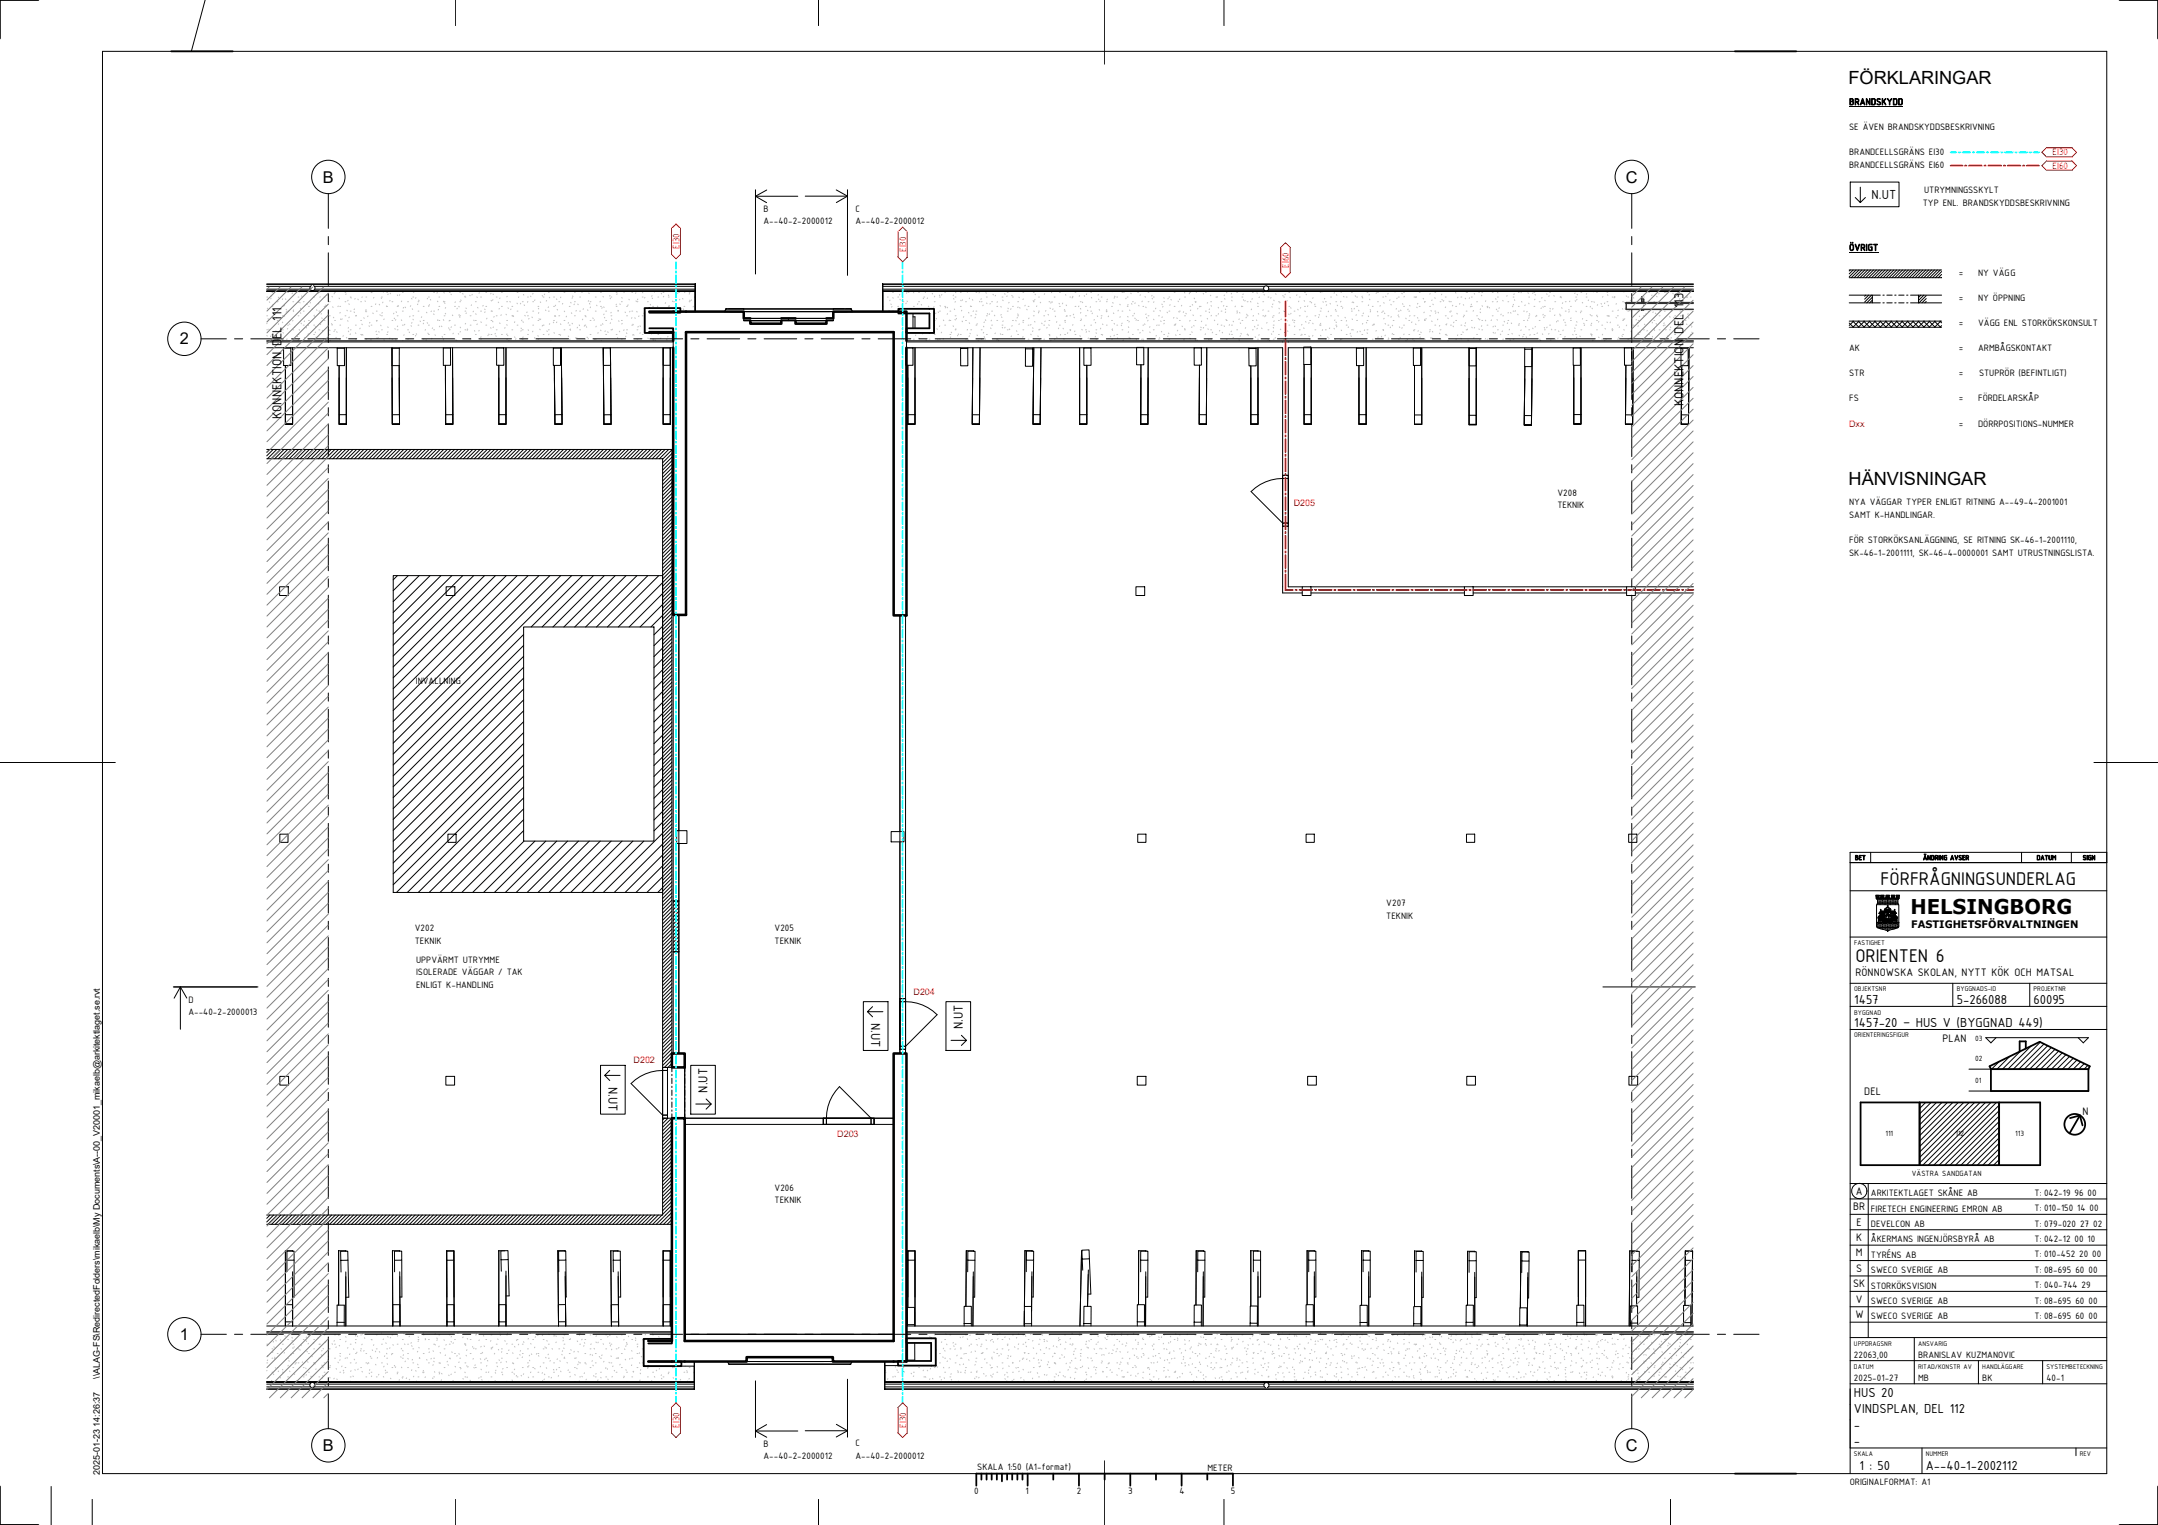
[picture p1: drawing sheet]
<svg xmlns="http://www.w3.org/2000/svg" width="841mm" height="594mm" viewBox="0 0 841 594" stroke-linecap="round" stroke-linejoin="round" font-family="sans-serif">
<defs><g id="words">
<text font-size="7.9" x="744.6" y="355.9">HELSINGBORG</text>
<g font-size="7.7">
<text x="732.9" y="344.6">FÖRFRÅGNINGSUNDERLAG</text>
<text x="723.1" y="374.8">ORIENTEN 6</text>
</g>
<g font-size="7.1">
<text x="720.4" y="32.7">FÖRKLARINGAR</text>
<text x="720.4" y="188.7">HÄNVISNINGAR</text>
</g>
<g font-size="6.3">
<text x="125.8" y="71.1">B</text>
<text x="633.6" y="71.1">C</text>
<text x="70" y="134.2">2</text>
<text x="70" y="522">1</text>
<text x="125.8" y="565.2">B</text>
<text x="633.6" y="565.2">C</text>
</g>
<g font-size="5.5">
<text x="729.4" y="77.4">N.UT</text>
<text x="656.1" y="158.3" transform="rotate(-90 656.1 158.3)">KONNEKTION DEL 113</text>
<text x="109.7" y="163.3" transform="rotate(-90 109.7 163.3)">KONNEKTION DEL 111</text>
<text x="722.6" y="391">1457</text>
<text x="762.6" y="391">5-266088</text>
<text x="792.5" y="391">60095</text>
<text x="339.5" y="398.5" transform="rotate(90 339.5 398.5)">N.UT</text>
<text x="375.2" y="400.9" transform="rotate(-90 375.2 400.9)">N.UT</text>
<text x="722.6" y="400">1457-20 – HUS V (BYGGNAD 449)</text>
<text x="237.1" y="423.4" transform="rotate(90 237.1 423.4)">N.UT</text>
<text x="275.7" y="425.7" transform="rotate(-90 275.7 425.7)">N.UT</text>
<text x="722.5" y="544.2">HUS 20</text>
<text x="722.5" y="550.3">VINDSPLAN, DEL 112</text>
<text x="722.5" y="556.6">-</text>
<text x="722.5" y="562.9">-</text>
<text x="724.6" y="572.6">1 : 50</text>
<text x="750.5" y="572.6">A--40-1-2002112</text>
</g>
<g font-size="4.6">
<text x="723.1" y="380.3">RÖNNOWSKA SKOLAN, NYTT KÖK OCH MATSAL</text>
<text x="757" y="406.1">PLAN</text>
<text x="726.6" y="426.7">DEL</text>
<text x="811.6" y="434.4">N</text>
<text x="723.2" y="465.4">A</text>
<text x="722.2" y="471.4">BR</text>
<text x="723.6" y="477.4">E</text>
<text x="723.3" y="483.4">K</text>
<text x="723.2" y="489.4">M</text>
<text x="723.3" y="495.4">S</text>
<text x="722.2" y="501.4">SK</text>
<text x="723.2" y="507.4">V</text>
<text x="723.1" y="513.4">W</text>
</g>
<text font-size="4" x="744.9" y="361.6">FASTIGHETSFÖRVALTNINGEN</text>
<g font-size="3.9">
<text x="720.7" y="40.9">BRANDSKYDD</text>
<text x="720.7" y="50.7">SE ÄVEN BRANDSKYDDSBESKRIVNING</text>
<text x="720.7" y="60.5">BRANDCELLSGRÄNS EI30</text>
<text x="720.7" y="65.4">BRANDCELLSGRÄNS EI60</text>
<text x="749.9" y="75.2">UTRYMNINGSSKYLT</text>
<text x="297.6" y="82.5">B</text>
<text x="333.4" y="82.5">C</text>
<text x="749.4" y="80.1">TYP ENL. BRANDSKYDDSBESKRIVNING</text>
<text x="297.6" y="87.4">A--40-2-2000012</text>
<text x="333.4" y="87.4">A--40-2-2000012</text>
<text x="720.7" y="97.6">ÖVRIGT</text>
<text x="763.4" y="107.4">=</text>
<text x="771" y="107.4">NY VÄGG</text>
<text x="763.4" y="117.2">=</text>
<text x="771" y="117.2">NY ÖPPNING</text>
<text x="763.4" y="127">=</text>
<text x="771" y="127">VÄGG ENL STORKÖKSKONSULT</text>
<text x="720.7" y="136.8">AK</text>
<text x="763.4" y="136.8">=</text>
<text x="771" y="136.8">ARMBÅGSKONTAKT</text>
<text x="720.7" y="146.6">STR</text>
<text x="763.4" y="146.6">=</text>
<text x="771.3" y="146.6">STUPRÖR (BEFINTLIGT)</text>
<text x="720.7" y="156.4">FS</text>
<text x="763.4" y="156.4">=</text>
<text x="771" y="156.4">FÖRDELARSKÅP</text>
<text x="763.4" y="166.2">=</text>
<text x="771" y="166.2">DÖRRPOSITIONS-NUMMER</text>
<text x="607" y="193.1">V208</text>
<text x="720.7" y="196.9">NYA VÄGGAR TYPER ENLIGT RITNING A--49-4-2001001</text>
<text x="607" y="198">TEKNIK</text>
<text x="720.7" y="201.8">SAMT K-HANDLINGAR.</text>
<text x="720.7" y="211.6">FÖR STORKÖKSANLÄGGNING, SE RITNING SK-46-1-2001110,</text>
<text x="720.7" y="216.5">SK-46-1-2001111, SK-46-4-0000001 SAMT UTRUSTNINGSLISTA.</text>
<text x="162.1" y="266.6">INVALLNING</text>
<text x="540.3" y="353">V207</text>
<text x="540.3" y="357.9">TEKNIK</text>
<text x="161.7" y="362.8">V202</text>
<text x="301.9" y="362.8">V205</text>
<text x="161.7" y="367.7">TEKNIK</text>
<text x="301.9" y="367.7">TEKNIK</text>
<text x="162.2" y="375.1">UPPVÄRMT UTRYMME</text>
<text x="162.2" y="380">ISOLERADE VÄGGAR / TAK</text>
<text x="162.2" y="384.9">ENLIGT K-HANDLING</text>
<text x="73.4" y="390.5">D</text>
<text x="73.4" y="395.5">A--40-2-2000013</text>
<text x="301.9" y="463.9">V206</text>
<text x="729.1" y="465.8">ARKITEKTLAGET SKÅNE AB</text>
<text x="792.9" y="465.8">T: 042-19 96 00</text>
<text x="301.9" y="468.8">TEKNIK</text>
<text x="729.1" y="472">FIRETECH ENGINEERING EMRON AB</text>
<text x="792.9" y="471.8">T: 010-150 14 00</text>
<text x="729.1" y="478">DEVELCON AB</text>
<text x="792.9" y="477.8">T: 079-020 27 02</text>
<text x="729.1" y="484">ÅKERMANS INGENJÖRSBYRÅ AB</text>
<text x="792.9" y="483.8">T: 042-12 00 10</text>
<text x="729.1" y="490">TYRÉNS AB</text>
<text x="792.9" y="489.8">T: 010-452 20 00</text>
<text x="729.1" y="496">SWECO SVERIGE AB</text>
<text x="792.9" y="495.8">T: 08-695 60 00</text>
<text x="729.1" y="502">STORKÖKSVISION</text>
<text x="792.9" y="501.8">T: 040-744 29</text>
<text x="729.1" y="508">SWECO SVERIGE AB</text>
<text x="792.9" y="507.8">T: 08-695 60 00</text>
<text x="729.1" y="514">SWECO SVERIGE AB</text>
<text x="792.9" y="513.8">T: 08-695 60 00</text>
<text x="722.5" y="529.2">22063,00</text>
<text x="747.5" y="529.2">BRANISLAV KUZMANOVIC</text>
<text x="722.5" y="538.2">2025-01-27</text>
<text x="747.5" y="538.2">MB</text>
<text x="772.5" y="538.2">BK</text>
<text x="797.5" y="538.2">40-1</text>
<text x="297.6" y="563.5">B</text>
<text x="333.4" y="563.4">C</text>
<text x="297.6" y="568.5">A--40-2-2000012</text>
<text x="333.4" y="568.3">A--40-2-2000012</text>
<text x="380.9" y="572.6">SKALA 1:50 (A1-format)</text>
<text x="470.6" y="573">METER</text>
<text x="720.9" y="578.5">ORIGINALFORMAT: A1</text>
<text x="379.6" y="582.1">0</text>
<text x="399.6" y="582.1">1</text>
<text x="419.6" y="582.1">2</text>
<text x="439.6" y="582.1">3</text>
<text x="459.6" y="582.1">4</text>
<text x="479.6" y="582.1">5</text>
</g>
<g font-size="3.9" fill="#f00">
<text x="800" y="60.5">EI30</text>
<text x="800" y="65.7">EI60</text>
<text x="264.8" y="97" transform="rotate(-90 264.8 97)">EI30</text>
<text x="353.1" y="98.2" transform="rotate(-90 353.1 98.2)">EI30</text>
<text x="502.3" y="104.3" transform="rotate(-90 502.3 104.3)">EI60</text>
<text x="264.8" y="556.2" transform="rotate(-90 264.8 556.2)">EI30</text>
<text x="353.1" y="556.2" transform="rotate(-90 353.1 556.2)">EI30</text>
</g>
<g font-size="3.5" fill="#f00">
<text x="720.7" y="166.2">Dxx</text>
<text x="504.2" y="197.3">D205</text>
<text x="356" y="387.5">D204</text>
<text x="246.9" y="413.9">D202</text>
<text x="326.3" y="442.9">D203</text>
</g>
<g font-size="3.5">
<text x="38.9" y="537.1" transform="rotate(-90 38.9 537.1)">\\ALAG-FS\RedirectedFolders\mikaelb\My Documents\A--00_V20001_mikaelb@arkitektlaget.se.rvt</text>
<text x="38.9" y="574.5" transform="rotate(-90 38.9 574.5)">2025-01-23 14:26:37</text>
</g>
<g font-size="3.2">
<text x="769.8" y="405.6">03</text>
<text x="769.8" y="413.4">02</text>
<text x="769.8" y="422">01</text>
<text x="734.8" y="442.6">111</text>
<text x="762.1" y="442.6">112</text>
<text x="785.4" y="442.6">113</text>
<text x="745.1" y="458">VÄSTRA SANDGATAN</text>
</g>
<g font-size="2.8">
<text x="722.9" y="335">BET</text>
<text x="749.4" y="335">ÄNDRING AVSER</text>
<text x="793.7" y="335">DATUM</text>
<text x="811.7" y="335">SIGN</text>
<text x="722.6" y="368.1">FASTIGHET</text>
<text x="722.6" y="386.1">OBJEKTSNR</text>
<text x="762.6" y="386.1">BYGGNADS-ID</text>
<text x="792.5" y="386.1">PROJEKTNR</text>
<text x="722.6" y="395.3">BYGGNAD</text>
<text x="722.6" y="404.1">ORIENTERINGSFIGUR</text>
<text x="722.5" y="524.3">UPPDRAGSNR</text>
<text x="747.5" y="524.3">ANSVARIG</text>
<text x="722.5" y="533.3">DATUM</text>
<text x="747.5" y="533.3">RITAD/KONSTR AV</text>
<text x="772.5" y="533.3">HANDLÄGGARE</text>
<text x="797.5" y="533.3">SYSTEMBETECKNING</text>
<text x="722.5" y="567.3">SKALA</text>
<text x="750.5" y="567.3">NUMMER</text>
<text x="810.5" y="567.3">REV</text>
</g>
</g></defs>
<g fill="none" stroke="#c0c0c0" stroke-width=".39">
<path d="M104 115.7h.3M104.9 117.6l.2 .2M105.7 116.2l-.2 .2M105.7 115.1l.2 .2M106 113.9h.3M106 119.4h.3M106.4 118.7l-.2 .2M108 117.5h.4M108.5 115.7l.1 .3M110.1 119.4h.3M110.2 116.4l-.2 .3M110.9 118.9l-.1 .2"/>
<path d="M111.2 116.4l.2 .3M112.1 113.9h.3M114 114.2l-.2 .2M114.1 117.5h.4M116.2 115.7h.3M116.5 117.6l-.2 .2M116.7 113.6l-.1 .1M116.8 117.8l.1 .2M117.5 115.3l.2 .2M118.2 117.5h.3M119.6 118.4l.1 .3M120.2 119.4h.4"/>
<path d="M121 117.8l-.1 .3M121.1 113.6l.1 .1M122.3 115.7h.3M123.8 114.1l.2 .3M124.1 118.2l.2 .2M124.3 113.9h.3M124.8 115.6l-.1 .2M126.3 115.7h.4M126.3 119.4h.4M126.9 118.8l.1 .3M127.3 119l-.2 .2M127.6 114.9l-.2 .2"/>
<path d="M128.4 117.5h.3M129.4 115.4l.1 .3M129.6 119.5l.2 .3M130.4 114.2l-.2 .3M130.4 113.9h.3M131.8 119.2l-.1 .3M132.1 116.1l.2 .3M132.4 119.4h.4M134.5 113.9h.3M134.5 117.5h.3M134.9 114.5l-.2 .2M135.7 117l-.2 .2"/>
<path d="M136 118.3l.1 .3M136.5 115.7h.3M136.7 115.9l.2 .2M138.4 116.3l-.1 .2M139.5 116.5l.1 .3M140.6 117.5h.3M141.2 115.6l-.2 .3M142.2 117.2l.2 .3M142.6 115.7h.3M144.6 113.9h.3M144.6 119.4h.4M144.7 113.8l.2 .2"/>
<path d="M144.9 113.6h-.1M145.7 115.9l-.1 .2M146.5 118.4l-.2 .2M147.8 118.5l.2 .3M148.5 116l.2 .3M148.7 115.7h.3M149.2 117.7l-.1 .3M149.3 113.6l.2 .2M150.6 119.2l.1 .3M150.7 113.9h.3M150.7 119.4h.3M151.3 114.5l-.2 .3"/>
<path d="M152 117l-.1 .3M152.1 114.2l.1 .3M152.8 117.5h.3M154.8 119.4h.3M154.8 114.9l.2 .2M155.1 119l.2 .2M155.8 114.8l-.1 .2M156.6 117.3l-.2 .2M156.8 113.9h.4M157.3 119.8l-.2 .2M157.9 119.6l.2 .3M158.9 117.5h.3"/>
<path d="M160.1 119.1l-.2 .3M160.4 116.2l.1 .3M160.9 115.7h.3M161.1 113.7l.2 .3M162.1 115.9l-.2 .3M162.9 118.4l-.2 .3M162.9 117.5h.4M163.2 116.9l.1 .2M165 119.4h.3M166.7 116.2l-.2 .2M167 119.1l.1 .3M167 115.7h.3"/>
<path d="M167.4 118.7l-.2 .2M167.7 116.6l.2 .3M169 113.9h.4M170.5 113.9l-.2 .3M170.5 117.3l.1 .3M171 115.7h.4M171 119.4h.4M173 117.3l-.2 .3M173 113.9l.1 .3M173.1 117.5h.3M173.2 118l.2 .2M173.7 119.8l-.2 .3"/>
<path d="M175.1 113.9h.3M175.7 114.6l.2 .2M177.1 119.4h.4M177.5 117.6l-.2 .2M178.8 119.3l.2 .3M179.2 113.9h.3M179.2 117.5h.3M179.6 116.8l.1 .3M180.3 114.3l.2 .3M181.2 115.7h.3M181.3 115.3l-.2 .3M181.6 120l.1 .2"/>
<path d="M183.1 115l.1 .3M183.8 118.7l-.2 .3M184.1 114.7l-.2 .2M185.3 117.5h.3M185.8 115.7l.2 .2M186.1 119.7l.2 .3M186.8 114l-.1 .3M187.3 115.7h.3M188.3 119l-.2 .2M189.3 113.9h.4M189.3 119.4h.4M191.4 114.2l-.2 .3"/>
<path d="M191.4 117l.2 .3M192.1 116.7l-.2 .3M192.1 114.5l.2 .3M193.4 115.7h.3M194.2 117.7l.1 .2M194.9 116.1l-.2 .2M195.4 113.9h.4M195.4 119.4h.4M197.5 117.5h.3M197.7 115.4l-.2 .3M198 119.9l.1 .3M198.6 113.6h.1"/>
<path d="M198.7 117.4l.2 .3M199.5 119.4h.3M201.5 118.1l.2 .2M201.5 113.9h.4M202.2 115.6l-.2 .3M202.9 118.1l-.1 .3M203.6 117.5h.3M204 114.7l.2 .3M204.3 118.8l.1 .2M205.6 115.7h.3M205.7 117.5l-.2 .2M206.8 115.4l.1 .2"/>
<path d="M207.6 117.5h.4M207.8 114.3l-.2 .3M208.5 116.8l-.2 .3M209.7 119.4h.3M210.6 117.6l.1 .3M211.3 115.1l.2 .3M211.7 115.7h.3M212.3 114.6l-.2 .2M213 117.1l-.1 .2M213.7 113.9h.4M213.8 119.5l-.2 .3M214.1 115.8l.1 .2"/>
<path d="M215.8 115.7h.3M215.8 119.4h.3M216.6 118.9l-.2 .2M216.9 116.4l.1 .3M217.8 117.5h.3M218.6 115.7l-.2 .3M219.3 118.2l-.1 .2M219.8 113.9h.4M221.8 119.4h.4M222.4 117.8l.2 .2M223.1 116l-.2 .2M223.1 115.3l.2 .2"/>
<path d="M223.9 118.4l-.2 .3M223.9 113.9h.3M223.9 117.5h.3M225.2 118.4l.1 .3M225.9 115.7h.4M226.7 113.6l.1 .1M226.9 113.7l-.1 .3M229.4 117.1l-.1 .3M229.4 114.1l.2 .3M229.7 118.2l.2 .3M230 117.5h.3M230.2 119.6l-.2 .3"/>
<path d="M232 115.7h.3M232.5 118.9l.2 .2M234 117.3l-.2 .3M234 113.9h.4M234 119.4h.4M234.7 119.8l-.2 .3M235 115.5l.2 .2M235.3 119.5l.1 .3M237.7 115.1l-.1 .3M237.8 116.1l.1 .3M238.1 115.7h.3M240.1 113.9h.4"/>
<path d="M240.1 119.4h.4M240.2 118.5l-.1 .3M240.5 114.4l-.2 .3M241.6 118.4l.1 .2M242.2 117.5h.3M242.3 115.9l.2 .2M243.3 113.8l-.2 .2M244.2 119.4h.3M244.8 118.7l-.2 .3M245.1 116.6l.2 .2M246.2 113.9h.4M247.8 114l-.1 .3"/>
<path d="M247.9 117.2l.1 .3M248.3 117.5h.3M248.6 116.5l-.2 .3M250.3 115.7h.3M250.4 113.8l.1 .3M251.1 119.9l-.2 .3M251.4 115.8l-.2 .3M252.3 117.5h.4M253.4 118.6l.2 .2M254.1 115.2l-.1 .2M254.1 116.1l.2 .2M254.4 119.4h.3"/>
<path d="M254.9 113.6l.2 .2M256.2 119.2l.1 .3M256.4 115.7h.3M257.7 114.2l.2 .3M258.4 113.9h.4M258.7 115.4l-.2 .3M259.4 117.9l-.2 .3M260.5 114.9l.1 .3M260.5 119.4h.3M260.5 115.7h.3M260.7 119l.2 .3M262.2 117.2l-.2 .3"/>
<path d="M262.5 117.5h.3M263.5 119.7l.2 .2M264.2 114.1l-.1 .2M264.5 113.9h.4M265 116.6l-.2 .2M266 116.2l.2 .3M266.6 119.4h.3M266.7 113.7l.2 .3M268.6 113.9h.3M268.6 117.5h.3M268.8 114.3l-.2 .3M268.8 116.9l.1 .3"/>
<path d="M269.5 116.8l-.2 .3M270.2 119.3l-.1 .3M270.6 115.7h.3M344 119.4h.1M345.8 115.7h.4M346.9 116.9l-.2 .3M347.2 118.4l.1 .3M347.6 119.4l-.1 .3M347.9 113.9h.3M347.9 115.9l.2 .3M349.9 119.4h.3M349.9 115.7h.3"/>
<path d="M350.7 114.7l-.2 .2M350.7 116.6l.2 .2M351.9 117.5h.4M353.2 118l-.2 .3M353.5 114l-.2 .2M353.5 117.3l.2 .2M353.9 113.9h.4M356 113.9l.2 .2M356 119.4h.3M356.1 113.6h.1M357.7 118.3l-.2 .3M358 113.9h.4"/>
<path d="M358 117.5h.4M359 118.6l.2 .3M359.8 116.1l.1 .3M360 115.7h.4M360.5 113.6l.2 .3M360.8 113.6l-.2 .2M361.5 116.1l-.2 .2M361.8 119.3l.2 .2M363.3 114.3l.2 .2M364 119.5l-.1 .2M364.1 117.5h.3M364.3 115.4l-.2 .3"/>
<path d="M366.1 114.9l.1 .3M366.1 115.7h.4M366.4 119l.1 .3M367.1 114.7l-.2 .3M368.2 113.9h.3M368.2 119.4h.3M368.6 119.7l-.2 .3M369.1 119.7l.2 .2M371.6 115l-.2 .2M371.6 116.3l.2 .2M372.2 115.7h.4M372.3 117.5l-.1 .2"/>
<path d="M372.4 113.8l.1 .2M374.3 113.9h.3M374.3 119.4h.3M374.4 116.9l.2 .3M375.1 116.8l-.2 .3M376.3 117.5h.3M377.1 113.6l-.1 .3M377.9 116.1l-.2 .3M378.2 119.2l.2 .2M378.3 119.4h.4M378.9 116.7l.2 .3M380.4 113.9h.3"/>
<path d="M381.7 113.9l-.2 .2M381.7 117.4l.2 .2M382.4 117.5h.3M382.4 116.4l-.1 .2M383.2 118.9l-.2 .2M384.2 114l.2 .2M384.4 115.7h.4M384.5 118l.2 .3M386 118.2l-.2 .2M386.5 117.5h.3M387 114.6l.2 .3M388 115l-.2 .3"/>
<path d="M388.5 119.4h.3M388.7 117.5l-.1 .3M390 119.4l.2 .2M390.5 115.7h.4M390.8 116.9l.1 .2M391.5 114.4l.2 .3M392.5 115.3l-.2 .2M392.6 113.9h.3M393.3 117.8l-.2 .2M394.3 115.1l.2 .2M394.6 119.4h.3M394.6 115.7h.3"/>
<path d="M396.6 117.5h.4M396.8 119.6l-.2 .2M397.1 115.7l.2 .3M397.4 119.8l.1 .3M398.7 113.9h.3M398.8 116.4l-.1 .3M399.6 118.9l-.2 .3M400.7 119.4h.3M402.6 117.1l.2 .2M402.7 113.9h.4M402.7 117.5h.4M403.4 116.7l-.2 .2"/>
<path d="M403.4 114.6l.1 .2M404.1 119.2l-.2 .2M404.7 115.7h.4M405.4 117.7l.2 .3M407.1 114.4l-.1 .3M408.8 117.5h.4M409.2 120l.2 .2M409.7 117.8l-.2 .3M409.8 113.6v.4M410 117.5l.1 .2M410.8 115.7h.4M412.7 118.2l.2 .2"/>
<path d="M412.9 113.9h.3M412.9 119.4h.3M414.2 118.1l-.2 .2M415.2 114.7l.2 .3M415.5 118.8l.2 .3M416.9 115.7h.4M417.1 113.6h.1M418 115.8l-.2 .3M418 115.4l.2 .3M419 113.9h.3M419 119.4h.3M420.5 119.2l-.2 .3"/>
<path d="M420.8 115.2l-.2 .2M421 117.5h.3M421.8 117.7l.2 .2M422.5 115.2l.2 .2M423 119.4h.4M423.5 114.5l-.1 .2M425 119.5l-.1 .2M425.1 113.9h.3M425.3 115.8l.2 .3M427.1 117.5h.3M428.1 114.7l-.2 .3M428.1 116.5l.2 .3"/>
<path d="M428.8 117.2l-.2 .3M429.2 115.7h.3M431.2 117.5h.3M431.6 116.6l-.2 .2M433.2 119.4h.3M433.5 113.6v.1M433.6 117.8l.2 .3M434.4 115.9l-.2 .3M434.4 115.4l.2 .2M435.3 115.7h.3M436.4 118.5l.2 .3M437.3 113.9h.3"/>
<path d="M437.9 113.6l.2 .2M438.1 113.6l-.1 .3M438.9 116.1l-.2 .3M439.3 119.4h.3M439.3 115.7h.3M439.7 118.6l-.2 .3M440.7 114.2l.2 .2M441 118.3l.1 .2M441.3 117.5h.4M442.4 118l-.1 .2M443.4 113.9h.3M443.7 118.9l.2 .3"/>
<path d="M444.5 114.8l-.2 .3M445.2 117.3l-.2 .3M445.4 119.4h.3M446.2 115.5l.2 .3M446.5 119.6l.2 .3M447.4 113.9h.4M447.4 117.5h.4M449 115l-.2 .3M449 116.2l.2 .3M449.5 115.7h.3M449.7 117.5l-.1 .3M452.8 118.4l.2 .3"/>
<path d="M453.3 119.4l-.2 .2M453.5 117.5h.4M453.6 116l.1 .2M455.3 116.2l-.2 .3M455.6 115.7h.3M456 118.7l-.1 .3M456.3 116.6l.2 .3M457.6 113.9h.3M457.6 119.4h.3M459.1 117.3l.2 .2M459.8 116.4l-.1 .3M460.6 118.9l-.2 .3"/>
<path d="M461.6 113.9l.2 .3M461.7 115.7h.3M463.6 114.2l-.2 .3M463.7 113.9h.3M463.7 119.4h.3M464.7 118.6l.1 .3M465.4 116.1l.2 .3M465.7 117.5h.4M466.1 117.6l-.2 .3M466.1 113.6l.2 .3M466.4 113.6l-.2 .2M467.4 119.3l.2 .2"/>
<path d="M467.8 119.4h.3M468.9 114.3l.2 .3M469.8 113.9h.3M470.7 117.9l-.2 .2M471.7 115l.2 .2M471.8 117.5h.4M472 119l.1 .3M473.9 115.7h.3M474.5 115.6l-.2 .3M474.7 119.7l.2 .3M475.9 117.5h.3M476.9 119l-.1 .3"/>
<path d="M477.2 114.9l-.1 .3M477.2 116.3l.2 .3M477.9 119.4h.4M478 113.8l.2 .3M480 115.7h.3M480 114.3l-.2 .2M480 117l.2 .2M481.5 119.3l-.2 .2M482 113.9h.3M483.8 119.2l.2 .3M484 119.4h.4M484 115.7h.4"/>
<path d="M484.5 114.5l-.1 .3M484.6 116.7l.1 .3M485.3 117l-.2 .3M486.1 117.5h.3M487.3 117.4l.2 .3M488.1 116.3l-.2 .3M488.1 113.9h.3M489.8 114l.2 .3M490.1 118.1l.2 .2M490.1 119.4h.4M490.8 115.7l-.1 .2M492.1 113.9h.4"/>
<path d="M492.1 117.5h.4M492.6 114.7l.2 .2M494.2 115.7h.3M494.5 113.6v.1M495.4 115.9l-.2 .3M495.7 119.4l.1 .3M496.1 118.4l-.2 .3M496.4 116.9l.2 .3M497.1 114.4l.2 .3M498.2 117.5h.4M498.9 117.7l-.2 .3M499.9 115.1l.2 .3"/>
<path d="M500.3 115.7h.3M500.9 114.6l-.1 .2M501.7 117.1l-.2 .2M502.3 113.9h.3M502.3 119.4h.3M502.7 115.8l.2 .2M503 119.8l.2 .3M505.5 114.8l-.2 .3M506.2 117.3l-.2 .3M506.4 115.7h.3M506.9 119.8l-.1 .3M508.3 117.1l.1 .2"/>
<path d="M508.4 113.9h.3M508.4 119.4h.3M509 114.6l.2 .3M509.7 119.1l-.2 .3M510.4 117.5h.4M511 117.7l.2 .3M511.7 116l-.1 .2M512.5 119.4h.3M512.5 118.5l-.2 .2M514.5 113.9h.3M514.8 120l.2 .3M515.4 113.6l.1 .1"/>
<path d="M515.6 117.5l.1 .3M516.3 116.2l-.2 .3M516.5 117.5h.4M517 118.7l-.1 .3M518.4 118.2l.1 .2M518.6 115.7h.3M520.1 114l-.2 .2M520.6 117.5h.3M520.8 114.8l.2 .2M521.1 118.9l.2 .2M522.6 117.4l-.2 .2M522.6 119.4h.4"/>
<path d="M522.7 113.6h.1M523.3 119.9l-.1 .2M523.6 115.4l.2 .3M524.7 115.7h.3M526.7 113.9h.3M527.1 117.6l-.2 .3M527.4 117.7l.2 .3M528.2 115.2l.1 .3M528.7 119.4h.4M528.7 115.7h.4M530.8 117.5h.3M530.9 115.4l-.1 .2"/>
<path d="M530.9 115.9l.2 .2M532.8 113.9h.3M533.4 118.8l-.1 .2M533.7 114.7l-.2 .3M533.7 116.5l.2 .3M534.8 119.4h.4M536.5 114l-.2 .3M536.9 113.9h.3M536.9 117.5h.3M538 119l-.2 .3M538.9 115.7h.3M539.3 117.9l.1 .2"/>
<path d="M540 115.4l.2 .2M541 114.3l-.2 .3M541.7 116.8l-.1 .2M542 118.5l.2 .3M542.9 117.5h.4M543.5 113.6l.2 .2M544.5 116.1l-.2 .3M545 115.7h.3M546.3 114.2l.2 .3M546.6 118.3l.2 .3M547 113.9h.3M547 119.4h.3"/>
<path d="M547.3 115.4l-.2 .3M549.4 119l.1 .2M551.1 115.7h.3M551.8 115.7l-.1 .3M551.9 115.5l.1 .3M552.1 119.6l.2 .3M552.6 118.2l-.2 .2M553.1 113.9h.3M553.1 119.4h.3M554.6 116.2l.2 .3M555.1 117.5h.4M555.3 117.5l-.1 .3"/>
<path d="M557.2 119.4h.3M557.4 114.3l-.2 .3M558.1 116.8l-.1 .3M558.4 118.5l.2 .2M559.2 116l.1 .2M559.2 113.9h.3M561.2 117.5h.4M561.9 114.6l-.1 .3M562 116.6l.1 .3M562.7 117.1l-.2 .2M563.3 115.7h.3M563.4 119.6l-.2 .2"/>
<path d="M564.7 117.3l.2 .3M565.3 117.5h.3M566.2 118.9l-.2 .3M567.2 113.9l.2 .3M567.3 119.4h.4M568.2 115.7l-.2 .3M569 118.2l-.2 .3M569.4 115.7h.3M570.3 118.7l.1 .2M571 116.2l.2 .2M571.4 113.9h.3M571.8 113.7l.1 .2"/>
<path d="M572.7 116l-.1 .2M573 119.3l.2 .3M573.4 119.4h.4M573.4 115.7h.4M573.5 118.5l-.2 .2M574.5 114.3l.2 .3M575.5 117.5h.3M576.5 113.7l-.1 .3M577.3 115l.2 .3M577.5 113.9h.3M577.6 119.1l.2 .2M579.1 117.2l-.2 .2"/>
<path d="M579.5 119.4h.4M579.8 119.6l-.2 .3M580.4 119.7l.1 .3M581.6 113.9h.3M581.6 117.5h.3M582.9 116.3l.1 .3M583.6 117.4l-.2 .2M583.6 113.9l.2 .2M583.6 115.7h.3M584.3 119.9l-.1 .2M585.6 117l.2 .3M587.4 115.1l-.2 .3"/>
<path d="M587.7 117.5h.3M589.4 119.3l.2 .2M589.7 115.7h.3M589.9 118.6l-.2 .2M590.1 114.5l-.1 .2M590.2 116.8l.1 .2M591.7 113.9h.4M591.7 119.4h.4M592.9 113.8l-.1 .3M593 117.4l.1 .3M594.4 118.8l-.1 .3M595.5 114l.1 .3"/>
<path d="M595.7 118.1l.2 .3M595.8 115.7h.3M597.5 114l-.2 .3M597.8 113.9h.4M597.8 119.4h.4M598.2 116.5l-.2 .3M598.2 114.7l.2 .3M599.9 117.5h.3M600.7 120l-.2 .2M601 115.9l-.2 .2M601.3 119.4l.2 .3M601.9 119.4h.3"/>
<path d="M602 116.9l.2 .3M602.8 114.4l.1 .3M603.8 115.2l-.2 .3M603.9 113.9h.4M605.6 115.1l.1 .3M606 117.5h.3M608 115.7l.5 .3M608.3 115.5l-.2 .2M608.6 119.8l.2 .3M609 117.9l-.1 .3M610 117.5h.4M611.8 117.3l-.1 .2"/>
<path d="M612.1 119.4h.3M613.9 114.1l-.2 .3M613.9 117.1l.1 .3M614.1 115.7h.3M614.6 116.6l-.2 .3M614.6 114.6l.2 .3M616.1 113.9h.4M616.6 117.8l.2 .2M618.2 119.4h.3M618.2 115.7h.3M618.4 114.4l-.2 .2M619.1 116.9l-.1 .2"/>
<path d="M619.9 119.3l-.2 .3M620.2 117.5h.3M621 113.6l.1 .1M621.2 117.5l.1 .3M622.2 113.9h.4M622.7 118.7l-.2 .2M624 118.2l.1 .3M624.2 119.4h.4M624.7 115.5l-.2 .3M625.4 118l-.1 .3M626.3 113.9h.3M626.3 117.5h.3"/>
<path d="M626.5 114.8l.1 .3M626.7 118.9l.2 .2M628.3 115.7h.4M629.2 115.8l-.1 .2M629.2 115.5l.2 .2M630 118.3l-.2 .2M632.4 117.5h.3M633 113.6l-.2 .2M633 117.7l.2 .3M633.8 115.2l.1 .3M634.4 115.7h.3M635.5 116.9l-.2 .3"/>
<path d="M636.4 113.9h.4M636.6 115.9l.1 .3M639.3 116.6l.2 .2M640.5 115.7h.3M642.5 113.9h.4M643.8 114.9l-.1 .3M644.6 117.5h.3M645.6 115.4l.2 .3M646.6 114.3l-.1 .2M648.6 113.9h.4M649.2 113.6l.1 .3M649.4 113.6l-.2 .3"/>
<path d="M650.7 117.5h.3M651.9 114.3l.2 .2M652.7 115.7h.3M653.9 113.8l-.1 .3M654.7 116.3l-.2 .3M654.7 117.5h.4M657.5 115.7l-.2 .2M657.5 115.6l.1 .2M658.8 115.7h.3M104 128.5h.3M104 123h.3M104 130.7l.2 .2"/>
<path d="M104.1 125.9l-.2 .2M104.2 120.1l.2 .2M104.5 124.1l.1 .3M104.7 128.2l.2 .3M105.6 130.9l-.2 .2M106 130.3h.3M107 120.7l.1 .3M107.5 128.9l.2 .2M107.9 123.6l-.2 .3M108 132.1h.4M108 124.8h.4M108.6 126.1l-.1 .3"/>
<path d="M109.4 128.6l-.2 .3M110 125.5l.2 .2M110.1 128.5h.3M110.1 123h.3M110.3 129.5l.1 .3M110.8 123l.1 .2M111.5 120.5l.2 .2M111.7 121.4l-.2 .2M111.9 132l-.2 .3M112.1 126.7h.3M112.1 121.2h.3M112.1 128l-.1 .2"/>
<path d="M112.8 126.1l.2 .3M114.1 132.1h.4M114.1 128.5h.4M114.2 124.8l-.2 .3M114.3 121.2l.1 .2M114.4 120.7l-.1 .3M114.9 127.3l-.1 .2M115.8 130.9l.2 .2M116.2 123h.3M116.2 130.3h.3M116.4 132.2l-.2 .3M116.6 128.4l.2 .2"/>
<path d="M117.1 121.8l.1 .3M117.2 120.1l-.1 .2M117.3 125.9l.2 .3M118.2 126.7h.3M118.2 121.2h.3M118.6 131.5l.2 .3M118.7 125l-.1 .3M119.5 127.5l-.2 .3M120.1 126.6l.2 .2M120.2 130l-.2 .3M120.2 132.1h.4M120.2 124.8h.4"/>
<path d="M121.8 120.3l-.2 .3M122.3 126.7h.3M122.3 130.3h.3M122.5 122.8l-.2 .2M122.6 123.1l.2 .3M122.9 127.2l.1 .3M123 129.3l-.2 .3M123.1 131.3l.2 .3M123.4 120.7l.1 .2M124.3 121.2h.3M124.3 128.5h.3M125 126.2l-.2 .2"/>
<path d="M125.3 122.1l-.2 .3M125.4 123.8l.2 .3M125.8 128.7l-.2 .2M125.9 132l.2 .2M126.3 124.8h.4M128.1 121.5l-.2 .2M128.4 123h.3M128.4 130.3h.3M128.4 128.5l.2 .3M128.7 132.6l.1 .2M129.2 126.1l.1 .2M129.6 126.4l-.2 .3"/>
<path d="M129.9 123.6l.2 .2M130.3 128.9l-.2 .3M130.4 128.5h.3M130.4 124.8h.3M131 131.4l-.1 .3M131.2 129.2l.2 .3M132.4 132.1h.4M132.4 126.7h.4M132.6 121.7l-.2 .3M132.7 124.2l.2 .3M133.3 124.2l-.1 .2M133.8 130.7l-.2 .3"/>
<path d="M134.5 123h.3M135 131.5l.2 .2M135.2 120.8l.2 .3M135.5 124.9l.1 .3M135.7 129l.2 .2M135.8 127.6l-.1 .2M136.1 123.5l-.1 .3M136.5 121.2h.3M136.5 128.5h.3M136.6 130.1l-.2 .2M138 121.5l.2 .3M138.2 120.4l-.2 .2"/>
<path d="M138.5 129.6l.2 .3M138.5 132.1h.4M138.5 126.7h.4M138.5 123h.4M138.9 122.9l-.2 .2M140.4 127.8l-.2 .3M140.6 130.3h.3M140.6 124.8h.3M141 126.2l.2 .3M141.1 130.3l-.2 .3M141.3 130.3l.2 .3M141.8 123.8l.1 .2"/>
<path d="M142.5 121.3l.2 .2M142.6 132.1h.3M142.6 121.2h.3M142.7 120.6l-.2 .3M143.4 123.1l-.1 .3M143.8 126.9l.2 .3M144.2 125.6l-.2 .2M144.6 126.7h.3M144.7 132.1l-.2 .3M145.3 121.9l.2 .3M146.7 121.2h.3M146.7 130.3h.3"/>
<path d="M146.7 124.8h.3M146.7 129l-.2 .2M146.9 131.6l.1 .3M147 124.9l-.2 .3M147.4 131.5l-.1 .2M147.6 129.2l.2 .2M148.1 122.6l.1 .3M148.3 126.7l.2 .2M148.7 128.5h.3M148.7 123h.3M149 121.8l-.2 .2M149.6 132.3l.2 .3"/>
<path d="M149.7 124.2l-.1 .3M150.7 130.3h.3M151.1 127.3l.2 .3M151.2 129.2l-.2 .3M152 131.7l-.2 .3M152.8 132.1h.3M152.8 124.8h.3M153.5 122l-.1 .3M153.6 123.9l.2 .3M153.9 128l.2 .3M154.2 132.1l.1 .2M154.3 124.5l-.2 .3"/>
<path d="M154.4 121.4l.1 .3M154.8 128.5h.3M154.8 123h.3M155 127l-.2 .3M156.4 124.6l.2 .3M156.8 126.7h.4M156.8 121.2h.4M156.9 132.7l.1 .1M157.5 130.4l-.1 .2M157.8 126.3l-.2 .3M158.9 132.1h.3M158.9 128.5h.3"/>
<path d="M159.4 129.3l.2 .3M159.8 123.2l-.2 .2M160.2 126.9l.2 .2M160.6 125.6l-.2 .3M160.7 120.3l.1 .2M160.9 123h.3M160.9 130.3h.3M160.9 124.4l.2 .2M162.1 130.6l-.2 .3M162.2 130l.2 .3M162.9 126.7h.4M162.9 121.2h.4"/>
<path d="M163.7 125l.2 .3M164.4 123.4l-.2 .3M165 132.1h.3M165 124.8h.3M165.1 125.9l-.2 .3M165.8 128.4l-.1 .3M166 132.2l.2 .3M166.2 121.6l.2 .3M166.5 125.7l.1 .2M166.8 129.8l.1 .2M167 126.7h.3M167 130.3h.3"/>
<path d="M168.1 121.2l-.1 .2M168.3 131.8l-.1 .2M168.6 127.7l-.2 .3M169 122.3l.2 .3M169 121.2h.4M169 128.5h.4M169.5 130.4l.2 .3M170.6 124.6l-.1 .2M170.9 120.5l-.1 .3M171 124.8h.4M171.4 127l-.2 .3M172 127l.2 .3"/>
<path d="M172.3 131.1l.2 .3M172.8 124.5l.2 .3M172.9 132l-.2 .3M173.1 123h.3M173.1 130.3h.3M173.5 122l.2 .3M174.8 127.7l.2 .3M175.1 128.5h.4M175.1 124.8h.4M175.2 124.8l-.2 .3M175.9 127.3l-.1 .3M176.3 122.7l.2 .3"/>
<path d="M176.7 129.8l-.2 .2M177.1 132.1h.4M177.1 126.7h.4M177.9 132.4l.1 .3M178.2 120.1l-.1 .2M178.6 129.9l.2 .3M179 122.6l-.2 .2M179.1 123.4l.1 .2M179.2 123h.3M179.3 127.4l.2 .3M179.5 129.1l-.2 .3M181.2 121.2h.3"/>
<path d="M181.2 128.5h.3M181.5 126l-.2 .2M181.8 121.9l-.2 .3M182.1 128.1l.2 .3M182.2 128.4l-.1 .3M183.2 132.1h.4M183.2 126.7h.4M183.2 123h.4M184.5 121.2l-.1 .3M184.6 124.7l.2 .3M184.9 128.8l.2 .2M185.3 130.3h.3"/>
<path d="M185.3 124.8h.3M185.4 122.2l.1 .3M186 126.2l-.2 .3M186.8 128.7l-.2 .2M187.3 132.1h.3M187.3 121.2h.3M187.4 125.4l.2 .2M187.5 131.2l-.2 .2M188.9 120.4l.2 .2M189.1 121.5l-.2 .2M189.3 126.7h.4M189.8 124l-.2 .2"/>
<path d="M190.3 130.5l-.2 .3M190.5 130.1l.1 .3M191.2 127.6l.2 .3M191.4 121.2h.3M191.4 130.3h.3M191.4 124.8h.3M191.7 121.1l.1 .2M191.9 125.1l.2 .3M192.3 127.4l-.1 .2M192.6 123.3l-.2 .3M193.1 129.9l-.2 .2M193.2 130.8l.2 .2"/>
<path d="M193.4 128.5h.3M193.4 123h.3M194.6 120.1l-.1 .3M194.7 125.8l.2 .3M195.4 122.6l-.2 .3M195.4 130.3h.4M196.8 127.6l-.1 .3M197.2 122.4l.2 .3M197.5 132.1h.3M197.5 124.8h.3M197.5 126.5l.2 .2M197.6 130.1l-.2 .2"/>
<path d="M197.8 130.5l.1 .3M198.3 132.6l-.1 .2M199.2 120.4l-.2 .2M199.5 128.5h.3M199.5 123h.3M199.9 122.9l-.2 .2M200 123.1l.2 .2M200.5 131.2l.2 .3M200.6 125.3l-.1 .3M201.1 131.9l-.2 .3M201.5 126.7h.4M201.5 121.2h.4"/>
<path d="M203.1 127.8l.1 .3M203.1 128.8l-.1 .2M203.3 131.9l.2 .2M203.4 124.7l-.2 .2M203.6 132.1h.3M203.6 128.5h.3M203.8 125.3l.2 .3M203.9 131.3l-.2 .2M204.5 122.8l.2 .3M205.4 121.5l-.1 .3M205.6 123h.3M205.6 130.3h.3"/>
<path d="M205.8 128.5l.2 .2M206.2 124l-.2 .3M207.3 123.5l.2 .3M207.6 126.7h.4M207.6 121.2h.4M207.7 129l-.2 .3M208.4 131.5l-.1 .3M209.6 130.7l.2 .3M209.7 132.1h.3M209.7 124.8h.3M209.8 120.1l.2 .3M210 121.8l-.2 .2"/>
<path d="M210.1 124.2l.1 .2M210.4 128.2l.1 .3M210.7 124.3l-.1 .2M211.5 126.8l-.2 .2M211.7 126.7h.3M211.7 130.3h.3M212.6 120.8l.1 .2M213.1 128.9l.2 .3M213.7 121.2h.4M213.7 128.5h.4M214 130.2l-.2 .2M214.2 126.1l-.1 .2"/>
<path d="M214.7 132.7v.1M215.6 125.5l.2 .3M215.8 124.8h.3M215.9 129.6l.2 .2M216.3 122.9l-.2 .3M216.4 123l.2 .3M217 125.4l-.1 .3M217.1 120.5l.2 .3M217.8 123h.3M217.8 130.3h.3M218.4 126.2l.2 .2M218.5 130.4l-.1 .3"/>
<path d="M219.8 128.5h.4M219.8 124.8h.4M219.9 121.2l.2 .2M220.8 123.2l-.2 .2M221.5 130.9l.1 .2M221.6 125.7l-.2 .2M221.8 132.1h.4M221.8 126.7h.4M222.2 128.4l.2 .3M222.3 128.2l-.2 .2M222.7 121.9l.1 .2M222.9 125.9l.2 .3"/>
<path d="M223.9 123h.3M224.2 131.6l.2 .2M224.6 120.9l-.1 .3M224.8 131.6l-.2 .2M225.1 127.5l-.2 .2M225.7 126.6l.2 .3M225.9 121.2h.4M225.9 128.5h.4M227.1 124.3l-.2 .3M227.4 120.3l-.2 .2M227.9 126.8l-.2 .3M227.9 132.1h.4"/>
<path d="M227.9 126.7h.4M227.9 123h.4M228.2 123.2l.2 .2M228.5 127.3l.2 .2M228.8 131.3l.1 .3M229 120.7l.2 .2M229.3 131.8l-.1 .3M230 130.3h.3M230 124.8h.3M231 123.8l.2 .3M231.5 132l.2 .2M231.6 124.6l-.1 .2"/>
<path d="M232 132.1h.3M232 121.2h.3M232.4 127.1l-.2 .2M233.1 129.6l-.1 .2M234 126.7h.4M234.1 128.6l.1 .2M234.3 132.7l.1 .1M234.8 126.1l.2 .3M235.4 122.3l-.1 .3M235.5 123.6l.2 .3M235.9 128.9l-.1 .3M236.1 121.2h.3"/>
<path d="M236.1 130.3h.3M236.1 124.8h.3M236.8 129.2l.2 .3M238 125.7l-.2 .3M238.1 128.5h.3M238.1 123h.3M238.2 121.7l-.1 .2M238.3 124.3l.2 .2M238.7 128.2l-.2 .3M240.1 130.3h.4M240.6 131.5l.2 .3M240.8 120.9l.2 .2"/>
<path d="M241 121l-.2 .3M241.1 124.9l.2 .3M241.4 129l.1 .3M242.2 132.1h.3M242.2 124.8h.3M242.5 126l-.2 .2M243.2 128.5l-.1 .2M243.6 121.5l.2 .3M244 131l-.2 .2M244.1 129.7l.2 .2M244.2 128.5h.3M244.2 123h.3"/>
<path d="M245.5 121.2l-.1 .3M246.2 126.7h.4M246.2 121.2h.4M246.3 123.7l-.2 .3M246.7 126.3l.1 .2M246.7 130.3l-.1 .3M246.9 130.3l.2 .3M247.4 123.8l.2 .2M248.1 121.3l.2 .3M248.3 132.1h.3M248.3 128.5h.3M248.8 127.1l-.2 .3"/>
<path d="M249 123.1l-.1 .2M249.4 126.9l.2 .3M249.5 129.6l-.1 .3M250.3 123h.3M250.3 130.3h.3M250.9 122l.2 .2M252.5 131.7l.1 .2M254.1 129.9l-.2 .2M254.4 132.1h.3M254.8 132.4l-.2 .2M255.2 132.3l.2 .3M256.4 130.3h.3"/>
<path d="M257.6 131.7l-.2 .3M259.8 132.1l.1 .3M260.3 131l-.1 .3M266.3 120.3l.1 .3M270.6 121.2h.3M346.4 120.9l.2 .3M347.9 121.2h.3M356 132.1h.3M356.9 130.5l-.2 .3M358.1 131.7l.2 .3M359.7 129.8l-.2 .3M360.9 132.4l.1 .2"/>
<path d="M362.1 132.1h.3M364.1 130.3h.3M364.1 124.8h.3M364.8 121.9l-.2 .3M364.8 124l.2 .2M365.1 128.1l.2 .2M365.4 132.1l.2 .3M365.6 121.5l.2 .3M366.1 132.1h.4M366.1 121.2h.4M366.2 126.9l-.1 .3M367 129.4l-.2 .3"/>
<path d="M367.6 124.7l.2 .2M367.7 131.9l-.1 .3M368.2 126.7h.3M369.3 122.2l-.2 .2M370 124.7l-.1 .2M370.2 121.2h.3M370.2 130.3h.3M370.2 124.8h.3M370.5 131.2l-.1 .3M370.7 129.4l.2 .2M371.4 126.9l.2 .3M371.9 120.4l.2 .2"/>
<path d="M372.2 124.4l.1 .3M372.2 128.5h.4M372.2 123h.4M372.6 128.1l-.2 .2M372.8 124l-.2 .3M373.3 130.6l-.2 .2M373.5 130.1l.1 .2M374.3 130.3h.3M374.8 120.9l-.1 .2M374.9 125.1l.2 .2M375.6 123.3l-.2 .3M376.3 132.1h.3"/>
<path d="M376.3 124.8h.3M377.1 128.3l-.2 .3M377.3 132.3l.1 .3M377.4 121.7l.2 .2M377.7 125.8l.2 .2M377.8 130.8l-.1 .3M378 129.8l.2 .3M378.3 128.5h.4M378.3 123h.4M379.4 121.1l-.2 .2M380.1 123.6l-.1 .2M380.2 122.3l.2 .3"/>
<path d="M380.4 126.7h.3M380.4 121.2h.3M380.8 130.5l.1 .2M380.9 126.1l-.2 .2M381.3 132.6v.2M382.4 132.1h.3M382.4 128.5h.3M383.3 127.1l.1 .2M383.4 129.5l-.2 .2M383.5 131.1l.2 .3M383.6 125.4l-.1 .3M384 124.6l.2 .3"/>
<path d="M384.1 132l-.1 .2M384.4 123h.4M384.4 130.3h.4M384.8 122.1l.1 .3M385.7 122.3l-.2 .2M386.1 127.7l.1 .3M386.4 124.7l-.2 .3M386.5 126.7h.3M386.5 121.2h.3M387.5 122.8l.2 .2M387.9 129.7l-.1 .3M388.5 132.1h.3"/>
<path d="M388.5 124.8h.3M388.7 132.2l-.2 .3M389.1 132.5l.2 .3M389.8 130l.2 .3M390.2 122.5l-.1 .3M390.3 123.4l.2 .3M390.5 126.7h.4M390.5 130.3h.4M390.6 127.5l.2 .3M391 125l-.2 .2M391.7 127.5l-.2 .2M392.6 121.2h.3"/>
<path d="M392.6 128.5h.3M392.8 120l.2 .3M393.4 128.2l.1 .2M394 120.2l-.2 .3M394.2 130.9l-.2 .2M394.5 126.8l-.2 .3M394.6 124.8h.3M395.9 124.8l.1 .2M396.1 128.8l.2 .3M396.5 123.7l-.2 .2M396.6 122.3l.2 .2M396.6 123h.4"/>
<path d="M396.6 130.3h.4M397.3 126.2l-.2 .2M398.7 125.4l.1 .3M398.7 128.5h.3M398.7 124.8h.3M398.7 131.1l-.1 .3M400.1 120.5l.2 .2M400.7 132.1h.3M400.7 126.7h.3M401 123.9l-.1 .3M401.7 130.2l.2 .2M401.8 126.4l-.2 .2"/>
<path d="M402.4 127.7l.2 .3M402.5 128.9l-.1 .2M402.7 123h.4M402.9 121.1l.2 .3M403.2 125.2l.2 .3M404.5 130.9l.1 .2M404.7 121.2h.4M404.7 128.5h.4M404.8 121.6l-.1 .3M405 132.3l-.1 .2M405.3 128.2l-.1 .3M406 125.9l.1 .2"/>
<path d="M406.8 132.1h.3M406.8 126.7h.3M406.8 123h.3M407.4 125.1l-.2 .2M407.6 121l-.1 .2M408.1 127.6l-.2 .2M408.5 122.5l.1 .2M408.7 126.5l.2 .3M408.8 130.3h.4M408.8 124.8h.4M409 130.6l.2 .3M409.6 132.5l-.2 .3"/>
<path d="M410.4 120.3l-.2 .3M410.8 132.1h.4M410.8 121.2h.4M411.2 123.1l.2 .3M411.8 131.3l.1 .2M411.9 125.3l-.2 .3M412.6 127.8l-.1 .3M412.9 126.7h.3M413.4 130.3l-.2 .2M414.3 127.9l.1 .2M414.5 131.9l.2 .3M414.9 121.2h.3"/>
<path d="M414.9 130.3h.3M414.9 124.8h.3M414.9 120.6l-.1 .2M415 125.4l.2 .2M415.7 123l-.2 .3M415.8 122.9l.1 .2M416.1 129.6l-.1 .3M416.9 128.5h.4M416.9 123h.4M417.1 128.5l.1 .3M418.2 126.4l-.2 .3M418.4 122.4l-.1 .2"/>
<path d="M418.5 123.5l.2 .3M418.9 128.9l-.1 .3M419 130.3h.3M420.9 130.8l.1 .2M421 132.1h.3M421 124.8h.3M421 120.1l.2 .3M421.2 121.7l-.1 .3M421.3 124.2l.2 .3M421.6 128.3l.2 .2M422.7 126.7l-.1 .3M423 128.5h.4"/>
<path d="M423 123h.4M423.5 129.2l-.2 .3M423.8 120.8l.2 .3M424.2 131.7l-.2 .2M424.4 128.9l.1 .3M425.1 126.7h.3M425.1 121.2h.3M425.8 122l-.2 .2M426.5 124.5l-.2 .2M426.9 125.6l.1 .2M427 131l-.2 .3M427.1 132.1h.3"/>
<path d="M427.1 128.5h.3M427.1 129.6l.2 .3M427.6 123.1l.2 .2M428.4 120.6l.1 .2M429 127.8l-.2 .3M429.2 123h.3M429.2 130.3h.3M429.3 123.8l-.2 .2M429.7 126.2l.1 .3M429.7 130.3l-.1 .3M431.1 121.2l.2 .3M431.2 126.7h.3"/>
<path d="M431.2 121.2h.3M431.3 120.6l-.2 .3M432.1 123.1l-.2 .3M432.7 131l.2 .2M433.2 132.1h.3M433.2 124.8h.3M433.5 128.5l.1 .2M433.6 128.1l-.2 .3M433.9 121.9l.2 .3M434.2 126l.2 .2M434.3 130.6l-.2 .3M435.3 126.7h.3"/>
<path d="M435.3 130.3h.3M435.5 131.6l.2 .3M435.8 120.9l-.1 .2M436.6 123.4l-.2 .2M437 126.6l.1 .3M437.3 121.2h.3M437.3 128.5h.3M437.3 125.9l-.1 .2M437.8 132.4l-.2 .3M439.3 124.8h.3M439.5 123.2l.1 .3M439.7 127.3l.2 .3"/>
<path d="M439.8 129.2l-.1 .3M440 131.4l.2 .2M440.1 125.2l-.2 .3M440.2 120.8l.2 .2M440.6 131.7l-.2 .3M441.3 123h.4M441.3 130.3h.4M442.2 122l-.2 .3M442.3 123.9l.1 .3M442.8 132l.2 .3M442.9 124.5l-.2 .3M443.4 128.5h.3"/>
<path d="M443.4 124.8h.3M444.4 129.5l-.2 .3M445.1 132l-.1 .2M445.3 128.7l.2 .2M445.4 132.1h.3M445.4 126.7h.3M445.6 132.7v.1M446 126.2l.2 .2M446.7 122.3l-.2 .2M446.8 123.7l.2 .2M447.4 124.8l-.1 .2M447.4 123h.4"/>
<path d="M448.1 129.3l.1 .3M448.2 127.3l-.2 .2M449.5 121.2h.3M449.5 128.5h.3M449.6 124.3l.1 .3M450.5 120l-.2 .3M450.7 130.7l-.2 .2M451 126.6l-.2 .3M451.5 132.1h.3M451.5 126.7h.3M451.5 123h.3M451.9 131.6l.1 .2"/>
<path d="M452.1 120.9l.1 .3M452.3 125l.2 .3M452.6 129.1l.2 .2M453 123.4l-.2 .3M453.5 130.3h.4M453.5 124.8h.4M453.7 125.9l-.1 .3M454.8 121.6l.2 .3M455.2 130.9l-.2 .2M455.4 129.7l.1 .3M455.6 132.1h.3M455.6 121.2h.3"/>
<path d="M457.5 123.7l-.2 .2M457.6 126.7h.3M457.9 126.3l.1 .3M458.2 130.4l.1 .3M458.3 126.2l-.2 .2M458.6 123.8l.2 .3M459 128.7l-.2 .2M459.4 121.3l.1 .3M459.6 121.2h.4M459.6 130.3h.4M459.6 124.8h.4M460.7 127l.1 .3"/>
<path d="M461.3 121.4l-.2 .3M461.5 132.1l-.2 .2M461.7 128.5h.3M461.7 123h.3M461.8 128l-.2 .2M462.2 122l.1 .3M463.7 130.3h.3M463.7 131.7l.2 .3M463.8 124.8l-.2 .3M464.1 120.8l-.2 .2M464.5 129.2l.1 .3M464.6 127.3l-.2 .3"/>
<path d="M464.9 122.7l.2 .3M465.2 126.8l.2 .2M465.7 132.1h.4M465.7 124.8h.4M466 132.3l-.1 .3M466.5 132.4l.2 .3M466.9 120.1l-.2 .3M467.8 128.5h.3M467.8 123h.3M468 127.4l.1 .3M468.4 125.1l-.2 .2M469.1 127.6l-.2 .2"/>
<path d="M469.8 126.7h.3M469.8 121.2h.3M469.8 130l-.1 .3M470.5 124l.1 .3M470.7 128.1l.2 .3M471 132.2l.2 .2M471.2 121.5l.2 .3M471.4 120.3l-.2 .3M471.8 132.1h.4M471.8 128.5h.4M472.1 122.8l-.1 .3M472.6 129.4l-.2 .2"/>
<path d="M473.3 124.7l.1 .2M473.9 123h.3M473.9 130.3h.3M474.6 126.2l-.1 .3M474.9 122.2l-.2 .2M475.4 128.7l-.2 .3M475.9 126.7h.3M475.9 121.2h.3M476.3 129.4l.2 .3M477.1 126.9l.1 .3M477.5 120.4l.2 .2M477.7 121.5l-.2 .3"/>
<path d="M477.8 124.4l.2 .3M477.9 132.1h.4M477.9 124.8h.4M479.1 130.1l.2 .2M479.2 126.5l-.2 .2M479.9 129l-.1 .2M480 126.7h.3M480 130.3h.3M480.6 125.1l.1 .3M480.7 131.4l-.2 .3M482 121.2h.3M482 128.5h.3"/>
<path d="M482.2 121.7l-.1 .3M482.9 132.3l.1 .3M483 124.2l-.2 .3M483.1 121.7l.1 .3M483.3 125.8l.2 .2M483.4 130.8l-.1 .2M483.6 129.9l.2 .2M484 124.8h.4M485.5 127.6l-.2 .3M485.8 123.6l-.2 .2M485.8 122.4l.2 .2M486.1 123h.3"/>
<path d="M486.1 130.3h.3M486.2 130.1l-.2 .3M486.4 130.5l.2 .3M487.8 120.4l-.2 .3M488.1 128.5h.3M488.1 124.8h.3M488.5 122.9l-.1 .2M488.9 127.1l.2 .3M489.2 131.2l.1 .2M489.6 124.6l.2 .3M490 127.9l-.2 .2M490.1 132.1h.4"/>
<path d="M490.1 126.7h.4M490.4 122.1l.2 .3M490.7 130.4l-.1 .2M491.7 127.8l.1 .2M492.1 123h.4M492.3 120.7l-.2 .2M493.1 123.1l-.2 .3M493.2 122.8l.1 .3M493.8 125.6l-.2 .3M494.2 121.2h.3M494.2 128.5h.3M494.3 132.2l-.2 .2"/>
<path d="M494.7 132.5l.2 .3M495.5 130l.1 .3M495.9 123.5l.2 .2M496.2 127.5l.2 .3M496.2 132.1h.3M496.2 126.7h.3M496.2 123h.3M496.3 129l-.2 .3M496.6 125l-.2 .2M497.1 131.5l-.2 .3M498.2 130.3h.4M498.2 124.8h.4"/>
<path d="M498.4 120.1l.2 .2M498.6 121.8l-.1 .3M499 128.2l.2 .3M499.4 124.3l-.2 .2M500.3 132.1h.3M500.3 121.2h.3M500.8 129.3l-.1 .2M501.5 124.8l.1 .3M501.6 131.8l-.2 .2M501.8 128.9l.1 .2M502.2 122.3l.2 .3M502.3 126.7h.3"/>
<path d="M503.2 122l-.2 .3M503.9 124.5l-.2 .3M504.3 125.5l.1 .2M504.3 124.8h.4M504.3 121.2h.4M504.3 130.3h.4M504.6 127l-.1 .3M505.8 120.5l.1 .3M506.4 128.5h.3M506.4 123h.3M507.1 130.4l-.1 .3M507.3 130.2l.2 .3"/>
<path d="M507.4 126.4l-.2 .2M508.1 127.7l.1 .3M508.4 130.3h.3M508.5 121.2l.2 .2M508.8 125.2l.2 .3M509.4 123.2l-.1 .3M510.1 130.9l.2 .2M510.2 125.7l-.2 .2M510.4 124.8h.4M510.4 132.1h.4M511.6 125.9l.1 .3M511.7 130.7l-.2 .2"/>
<path d="M512.5 128.5h.3M512.5 123h.3M514 123.4l-.2 .3M514.1 122.5l.1 .2M514.3 126.6l.2 .2M514.5 126.7h.3M514.5 121.2h.3M514.6 130.6l.2 .3M514.7 125.9l-.1 .3M515.5 128.4l-.2 .3M516.5 132.1h.4M516.5 128.5h.4"/>
<path d="M516.8 123.2l.2 .2M517.4 131.3l.2 .3M517.8 121.2l-.2 .3M518 131.8l-.2 .3M518.2 127.8l-.1 .2M518.6 123h.3M518.6 130.3h.3M519.9 127.9l.2 .3M520.2 132l.1 .2M520.3 124.6l-.2 .3M520.6 120.5l-.2 .3M520.6 126.7h.3"/>
<path d="M520.6 121.2h.3M520.7 125.4l.1 .3M521 127.1l-.2 .3M521.4 122.9l.2 .3M522.5 132.1l-.1 .2M522.6 124.8h.4M522.6 132.1h.4M522.7 128.6l.2 .2M524.2 123.6l.1 .2M524.7 126.7h.3M524.7 130.3h.3M524.8 124.8l-.1 .3"/>
<path d="M525.6 127.3l-.2 .3M526.3 129.8l-.2 .3M526.5 130.8l.1 .3M526.7 120.2l.1 .2M526.7 121.2h.3M526.7 128.5h.3M526.9 124.2l.2 .3M527.2 128.3l.2 .3M527.9 120.1l-.2 .3M528.6 122.6l-.2 .3M528.7 124.8h.4M529.1 129.2l-.2 .2"/>
<path d="M529.4 120.8l.2 .3M530 129l.2 .2M530.8 123h.3M530.8 130.3h.3M531.1 126l-.2 .3M531.4 121.9l-.2 .3M531.9 128.5l-.2 .3M532.5 125.6l.2 .2M532.8 129.6l.1 .3M532.8 124.8h.3M532.8 128.5h.3M533.3 123.1l.1 .3"/>
<path d="M534 120.6l.2 .3M534.2 121.3l-.2 .2M534.8 132.1h.4M534.8 126.7h.4M535.6 126.2l-.2 .3-.1-.2M536.4 128.7l-.2 .3M536.8 121.3l.1 .2M536.9 123h.3M537.1 131.2l-.1 .3M538.3 131l.2 .3M538.7 121.5l-.2 .3M538.9 121.2h.3"/>
<path d="M538.9 128.5h.3M539.1 128.5l.1 .3M539.4 124l-.1 .2M539.5 121.9l.2 .3M539.8 126l.2 .3M539.9 130.6l-.2 .2M540.9 132.1h.4M540.9 126.7h.4M540.9 123h.4M541.1 131.7l.2 .2M542 127.4l-.2 .3M542.2 123.3l-.1 .3"/>
<path d="M542.6 126.7l.2 .2M542.7 129.9l-.2 .3M542.9 124.8h.4M542.9 130.3h.4M544.3 120.2l-.2 .2M545 132.1h.3M545 121.2h.3M545 122.7l-.2 .2M545.1 123.3l.2 .2M545.4 127.3l.1 .3M545.6 131.4l.2 .3M545.8 120.8l.2 .3"/>
<path d="M546.5 127.6l-.2 .3M547 126.7h.3M547.2 130.1l-.1 .3M547.9 123.9l.1 .3M548 132.6l-.1 .2M548.4 132.1l.2 .2M548.8 120.4l-.2 .3M549 124.8h.4M549 121.2h.4M549 130.3h.4M549.5 122.9l-.1 .3M550.3 125.4l-.2 .3"/>
<path d="M550.7 132l-.1 .2M550.9 128.7l.2 .2M551.1 128.5h.3M551.1 123h.3M551.2 132.7v.1M551.7 126.2l.1 .2M552.4 123.7l.2 .3M552.8 128.8l-.2 .3M553 124.7l-.1 .3M553.1 130.3h.3M553.5 131.3l-.1 .3M553.7 129.3l.2 .3"/>
<path d="M555.1 121.6l-.2 .2M555.1 124.8h.4M555.1 132.1h.4M555.2 124.4l.1 .2M555.8 124.1l-.1 .2M557.2 128.5h.3M557.2 123h.3M557.3 129.1l-.2 .2M557.5 131.6l.2 .2M557.7 121l.1 .2M558 125l.1 .3M558.1 131.5l-.2 .3"/>
<path d="M558.2 129.1l.2 .2M559.2 126.7h.3M559.2 121.2h.3M559.6 121.8l-.1 .3M560.4 124.3l-.2 .3M560.5 121.6l.1 .3M561 129.8l.2 .2M561.1 126.8l-.2 .3M561.2 132.1h.4M561.2 128.5h.4M563.3 123h.3M563.3 130.3h.3"/>
<path d="M563.5 126.4l.2 .2M563.6 130.2l-.2 .3M563.8 130.4l.1 .3M563.9 126.1l-.2 .3M564.3 123.9l.1 .2M564.3 132.7v.1M565 121.4l.2 .2M565.3 126.7h.3M565.3 121.2h.3M565.9 123l-.2 .2M566.3 127l.1 .3M566.7 125.5l-.2 .2"/>
<path d="M567.3 124.8h.4M567.3 132.1h.4M567.8 122l.1 .3M568.1 130.5l-.1 .2M569.3 131.8l.2 .2M569.4 126.7h.3M569.4 130.3h.3M570.1 129.3l.2 .2M570.4 123.2l-.1 .3M570.5 122.7l.2 .3M570.8 126.8l.2 .2M571.2 125.7l-.2 .3"/>
<path d="M571.4 121.2h.3M571.4 128.5h.3M571.9 128.2l-.1 .3M572.1 132.4l.2 .3M573.4 124.8h.4M573.6 127.4l.2 .3M574.3 121l-.2 .2M574.4 131.6l-.1 .3M574.7 127.5l-.2 .3M575.5 123h.3M575.5 130.3h.3M576.1 124.1l.2 .2"/>
<path d="M576.4 128.1l.1 .3M576.6 132.2l.2 .2M576.7 124.4l-.1 .2M576.8 121.6l.2 .2M577 120.3l-.1 .3M577.5 126.9l-.2 .2M577.5 124.8h.3M577.5 128.5h.3M578.9 124.7l.1 .3M579 131.8l-.2 .3M579.5 132.1h.4M579.5 126.7h.4"/>
<path d="M581.3 124.6l-.2 .3M581.6 123h.3M581.9 129.5l.2 .2M582 127.1l-.1 .3M582.7 127l.1 .2M582.8 129.6l-.2 .3M583.1 120.4l.2 .3M583.4 124.5l.2 .2M583.6 121.2h.3M583.6 128.5h.3M584.7 130.1l.2 .3M585.1 122.4l-.2 .2"/>
<path d="M585.6 128.9l-.2 .3M585.6 132.1h.4M585.6 126.7h.4M585.6 123h.4M586.2 125.1l.2 .3M587.6 125.8l-.2 .2M587.7 124.8h.3M587.7 130.3h.3M587.8 121.7l-.1 .3M588.3 128.3l-.1 .2M588.5 132.4l.2 .2M588.7 121.8l.2 .2"/>
<path d="M589 125.8l.1 .3M589.2 129.9l.2 .2M589.7 132.1h.3M589.7 121.2h.3M590.6 121l-.1 .3M591.5 122.4l.1 .3M591.7 126.7h.4M592 130.6l.2 .2M592.1 126l-.2 .3M592.9 128.5l-.2 .3M593.6 131l-.2 .3M593.8 124.8h.3"/>
<path d="M593.8 121.2h.3M593.8 130.3h.3M594.5 127.1l.2 .3M594.8 131.2l.2 .3M595.2 121.3l-.2 .2M595.3 124.7l.1 .2M595.8 128.5h.3M595.8 123h.3M595.9 123.8l-.2 .2M596 122.2l.2 .2M596.4 130.3l-.2 .3M597.3 127.8l.2 .3"/>
<path d="M597.8 130.3h.4M598.4 127.2l-.2 .2M598.7 123.1l-.2 .3M598.8 122.8l.2 .3M599.2 129.7l-.2 .2M599.9 124.8h.3M599.9 132.1h.3M600.4 132.5l.1 .3M601.1 130l.2 .3M601.5 122.4l-.2 .3M601.6 123.5l.1 .3M601.8 127.6l.2 .2"/>
<path d="M601.9 128.5h.3M601.9 123h.3M603 127.4l-.2 .3M603.7 129.9l-.2 .3M603.9 126.7h.4M603.9 121.2h.4M604.1 120.1l.1 .3M604.4 132.4l-.1 .3M604.6 128.2l.2 .3M605.3 120.2l-.2 .3M606 132.1h.3M606 128.5h.3"/>
<path d="M606 122.7l-.2 .2M606.7 125.2l-.1 .2M607.1 124.8l.2 .3M607.2 131.7l-.2 .3M607.4 128.9l.1 .3M607.8 122.3l.2 .3M608 123h.3M608 130.3h.3M609.2 128.6l-.1 .2M609.5 124.5l-.2 .3M609.9 125.5l.1 .3M610 131.1l-.2 .2"/>
<path d="M610 126.7h.4M610 121.2h.4M611.4 120.5l.1 .3M611.5 121.3l-.1 .3M612.1 124.8h.3M612.1 132.1h.3M612.3 123.8l-.2 .3M612.9 130.2l.2 .3M613.7 127.7l.2 .3M613.8 128.8l-.2 .3M614.1 126.7h.3M614.1 130.3h.3"/>
<path d="M614.2 121.2l.1 .3M614.4 125.3l.2 .2M614.5 131.3l-.1 .3M615.7 130.9l.2 .3M616.1 121.6l-.2 .3M616.1 121.2h.4M616.1 128.5h.4M616.8 124.1l-.1 .2M617.2 125.9l.2 .3M617.6 126.6l-.2 .2M618.2 124.8h.3M619.7 122.5l.2 .3"/>
<path d="M620 126.6l.1 .3M620.1 130l-.2 .2M620.2 123h.3M620.2 130.3h.3M620.2 130.7l.2 .2M620.4 125.9l-.2 .3M620.4 120l.2 .3M620.8 132.5l-.2 .2M622.2 124.8h.4M622.2 128.5h.4M622.4 122.7l-.2 .3M622.5 123.2l.1 .2"/>
<path d="M623 131.3l.2 .3M623.1 125.2l-.1 .3M624.2 132.1h.4M624.2 126.7h.4M624.6 130.2l-.2 .3M625.3 132.7v.1M625.5 127.9l.2 .3M625.8 132l.2 .2M626.3 125.4l.1 .3M626.3 123h.3M626.9 123l-.2 .3M627 122.9l.2 .3"/>
<path d="M627.7 125.5l-.2 .3M628.3 128.6l.2 .3M628.3 121.2h.4M628.3 128.5h.4M628.4 128l-.2 .2M629.8 123.6l.2 .3M630.3 132.1h.4M630.3 126.7h.4M630.3 123h.4M630.7 120.8l-.2 .2M630.9 131.4l-.2 .2M631.2 127.3l-.2 .3"/>
<path d="M632.1 130.8l.2 .3M632.3 120.2l.2 .3M632.4 124.8h.3M632.4 130.3h.3M632.6 124.3l.1 .2M632.8 128.4l.2 .2M633.2 124.1l-.1 .3M633.5 120.1l-.2 .2M634 126.6l-.2 .3M634.4 132.1h.3M634.4 121.2h.3M635.1 120.9l.1 .2"/>
<path d="M635.4 131.6l-.1 .3M635.6 129l.2 .3M636.4 126.7h.4M637.8 124.4l-.2 .3M638.1 125.6l.2 .3M638.4 129.7l.2 .2M638.5 124.8h.3M638.5 121.2h.3M638.5 130.3h.3M638.5 126.9l-.2 .2M638.9 123.1l.1 .3M639.2 129.4l-.1 .2"/>
<path d="M639.6 120.6l.2 .3M640.5 128.5h.3M640.5 123h.3M640.9 126.3l.2 .2M641.5 122.2l-.1 .2M642 128.7l-.2 .3M642.4 121.3l.2 .3M642.5 130.3h.4M644 131l.1 .3M644 125.5l-.1 .3M644.3 121.5l-.2 .2M644.6 124.8h.3"/>
<path d="M644.6 132.1h.3M644.7 128.5l.2 .3M644.8 128l-.2 .3M645.2 122l.1 .2M645.4 126l.2 .3M646.6 128.5h.3M646.6 123h.3M646.7 131.7l.2 .3M647.1 120.8l-.2 .3M648.2 126.7l.2 .3M648.6 125.8l-.2 .2M648.6 126.7h.4"/>
<path d="M648.6 121.2h.4M649.3 128.3l-.1 .2M650.1 130.8l-.2 .2M650.7 132.1h.3M650.7 128.5h.3M650.7 123.3l.2 .3M651 127.4l.1 .2M651.3 131.4l.1 .3M651.4 120.8l.2 .3M651.6 121.1l-.1 .2M652.4 123.5l-.2 .3M652.7 130.3h.3"/>
<path d="M652.7 123h.3M652.8 130.1l-.1 .3M653.5 124l.1 .2M654 132.1l.2 .3M654.7 126.7h.4M654.7 121.2h.4M654.9 126.9l-.2 .3M655.2 122.9l-.2 .2M655.6 129.4l-.2 .3M656.5 128.7l.2 .3M656.8 124.8h.3M656.8 132.1h.3"/>
<path d="M657.3 126.2l.1 .3M657.9 122.2l-.1 .3M658 123.7l.2 .3M658.8 130.3h.3M658.8 126.7h.3M659.3 129.4l.2 .2M659.4 127.2l-.2 .2M108.2 519.7l.2 .2M108.6 519.4l-.1 .3M113.2 519.7l-.2 .2M120.1 519.9l.1 .2M141.4 519.6l-.1 .2"/>
<path d="M148.7 519.3l-.1 .1M157.4 519.5l.1 .2M165.1 519.3l-.1 .2M169.7 519.4l-.2 .3M178.4 519.3l.1 .1M185.6 519.6l.2 .3M194.8 519.3l.1 .1M197.9 519.3l-.2 .3M206.5 519.3l.2 .2M209.3 519.9l.2 .3M213.8 519.7l.2 .3M225.7 519.9l.2 .3"/>
<path d="M226.1 519.3l-.1 .2M251.6 519.8l-.2 .2M254.3 519.3l-.1 .1M364.5 519.3l-.2 .3M368.6 519.5l.2 .3M380.9 519.4l-.2 .2M385.4 519.6l-.1 .3M389.6 519.3l.1 .2M396.9 519.6l.1 .3M401.8 519.7l-.1 .2M406 519.3l.1 .1M406.4 519.9l-.2 .3"/>
<path d="M417.8 519.3l.1 .3M420.9 519.3h-.1M425.1 519.8l.2 .2M434.6 519.8l-.2 .3M436.9 519.9l.2 .3M437.3 519.3l-.1 .1M441.9 519.4l-.2 .3M458.3 519.5l-.2 .2M462.8 519.7l-.1 .3M474.2 519.6l.2 .2M491.1 519.6l-.2 .3M495.2 519.3l.1 .2"/>
<path d="M498.3 519.3l-.1 .1M499.9 519.3h.1M502.5 519.7l.1 .2M511.6 519.3l.1 .2M514.8 519.3l-.2 .2M519.3 519.5l-.2 .2M523.4 519.4l.2 .2M530.7 519.8l.2 .2M542.6 520l.1 .2M547.5 519.4l-.2 .2M571.1 519.3h.1M575.8 519.3l-.2 .2"/>
<path d="M579.9 519.6l.1 .3M600.8 519.3l.1 .3M601.2 519.8l-.2 .3M603.9 519.3l-.1 .1M605.5 519.3h.1M608.1 519.7l.2 .3M617.2 519.3l.1 .2M617.6 519.9l-.2 .2M629 519.4l.2 .3M632.1 519.3h.1M636.3 519.8l.2 .3M657.7 519.6l-.2 .2"/>
<path d="M104 538.2h.3M104 523.6h.3M104 530.9h.3M104.1 533.8l-.2 .2M104.2 528l.2 .3M104.3 529.8l-.1 .2M104.8 536.3l-.2 .3M105.8 537.7l.2 .3M106 534.6h.3M106 529.1h.3M106 525.5h.3M106.4 526.6l-.2 .3"/>
<path d="M106.5 535.2l.2 .3M106.6 522.6l-.1 .2M106.7 524.6l.2 .3M107 528.7l.2 .3M107.1 529.1l-.2 .3M107.3 532.8l.1 .2M107.5 522.2l.2 .2M108 520h.4M108 532.7h.4M108 527.3h.4M108.6 534.1l-.2 .3M109.3 536.6l-.1 .2"/>
<path d="M109.4 521.9l-.2 .3M109.5 525.3l.2 .3M110.1 538.2h.3M110.1 533.4l.1 .3M110.1 534.6h.3M110.1 523.6h.3M110.9 526.9l-.2 .2M111 520.3l.2 .3M111.6 529.4l-.1 .2M112.1 521.8h.3M112.1 529.1h.3M112.1 536.4h.3"/>
<path d="M112.4 531.9l-.2 .2M112.6 530l.1 .3M112.8 534.1l.2 .3M113.1 538.2l.1 .1M113.3 527.6l.2 .2M113.8 521l.1 .3M113.9 522.2l-.1 .2M114 525.1l.2 .2M114.1 532.7h.4M114.1 527.3h.4M114.1 523.6h.4M114.7 524.6l-.2 .3"/>
<path d="M114.9 535.2l-.2 .3M115.1 531.2l-.1 .3M115.3 530.7l.2 .3M115.6 537.7l-.1 .3M116.2 538.2h.3M116.2 525.5h.3M116.2 530.9h.3M116.8 525.7l.2 .3M117.2 528l-.2 .3M117.5 524l-.2 .2M117.9 530.5l-.1 .3M118.2 532.7h.3"/>
<path d="M118.2 521.8h.3M118.2 536.4h.3M118.4 535.4l.2 .3M119.1 532.9l.2 .3M119.3 522.3l.2 .3M119.4 535.5l-.1 .2M119.5 520.8l-.2 .3M119.6 526.4l.2 .2M119.9 530.5l.1 .2M120.2 538l-.2 .2M120.2 523.3l-.1 .3M120.2 520h.4"/>
<path d="M120.2 527.3h.4M120.2 534.6h.4M121.2 536.1l.1 .3M121.7 528.3l-.1 .2M122.1 523l.2 .3M122.3 521.8h.3M122.3 525.5h.3M122.3 530.9h.3M122.5 530.8l-.2 .2M122.7 531.1l.1 .3M123.2 533.3l-.2 .2M124 521.1l-.1 .2"/>
<path d="M124.3 523.6h.3M124.3 529.1h.3M124.3 536.4h.3M124.8 523.6l-.2 .2M125.2 527.7l.1 .3M125.4 531.8l.2 .2M125.5 526l-.2 .3M125.7 536.6l-.2 .3M125.7 535.9l.2 .2M125.9 525.3l.2 .2M126 532.6l-.2 .2M126.3 520h.4"/>
<path d="M126.3 534.6h.4M126.3 530.9h.4M126.6 522.8l.2 .2M127.9 528.4l.2 .3M128 529.4l-.2 .3M128.3 525.4l-.2 .2M128.4 538.2h.3M128.4 532.7h.3M128.4 525.5h.3M128.5 536.5l.2 .3M128.8 531.9l-.2 .3M129.4 523.4l.2 .3"/>
<path d="M130.3 536.9l-.2 .2M130.3 522.2l-.1 .3M130.4 520h.3M130.4 523.6h.3M130.4 529.1h.3M131 533.1l.1 .3M131.1 524.7l-.2 .3M131.3 537.2l.1 .2M131.7 530.6l.2 .3M131.9 520l.2 .3M132.2 524.1l.2 .2M132.4 521.8h.4"/>
<path d="M132.4 527.3h.4M132.4 534.6h.4M132.5 528.2l.1 .2M132.5 529.7l-.1 .2M133.3 532.2l-.2 .2M133.8 533.8l.1 .3M134 534.6l-.1 .3M134.5 538.2h.3M134.5 532.7h.3M134.5 529.1h.3M134.7 520.7l.2 .3M134.9 522.5l-.2 .2"/>
<path d="M135.3 528.8l.1 .3M135.6 525l-.2 .2M136.4 527.4l-.2 .3M136.5 523.6h.3M136.5 536.4h.3M136.5 530.9h.3M136.5 538l-.1 .3M136.8 534l-.1 .2M137.5 536l.2 .3M137.8 525.4l.1 .3M138 529.5l.2 .2M138.3 533.5l.2 .3"/>
<path d="M138.5 522.9l.2 .3M138.5 538.2h.4M138.5 521.8h.4M138.5 527.3h.4M138.6 520.2l-.1 .3M138.9 530.8l-.2 .3M139.1 526.8l-.1 .2M139.2 520.4l.2 .3M139.6 533.3l-.2 .3M140.5 526.1l.2 .3M140.6 520h.3M140.6 532.7h.3"/>
<path d="M140.6 525.5h.3M141.1 534.2l.1 .3M141.2 523.6l-.2 .3M141.9 526.1l-.2 .3M142 521.1l.2 .3M142.6 527.3h.3M142.6 536.4h.3M142.6 530.9h.3M143.4 531.1l-.2 .2M143.6 530.8l.1 .3M143.8 534.9l.2 .2M144.1 533.5l-.1 .3"/>
<path d="M144.3 528.3l.2 .3M144.6 521.8h.3M144.6 534.6h.4M144.6 529.1h.4M144.8 521.8l.1 .2M144.9 536l-.2 .3M145.1 525.8l.1 .3M145.7 523.9l-.2 .2M146.3 531.5l.2 .2M146.4 526.4l-.1 .2M146.7 520h.3M146.7 536.4h.3"/>
<path d="M146.7 525.5h.3M147.2 528.8l-.2 .3M147.7 535.4l-.2 .2M147.8 526.5l.2 .3M148.7 538.2h.3M148.7 523.6h.3M148.7 530.9h.3M149.4 536.2l.2 .3M149.5 521.6l-.2 .3M149.7 532.2l-.2 .3M150 528.2l-.2 .2M150.1 533.7l.2 .3"/>
<path d="M150.3 523.1l.2 .3M150.4 534.7l-.1 .3M150.6 527.2l.2 .2M150.7 534.6h.3M150.7 529.1h.3M150.7 525.5h.3M150.9 531.2l.1 .3M151.1 520.6l.2 .3M152 525l-.2 .3M152.2 536.9l.1 .2M152.3 521l-.2 .2M152.7 527.5l-.1 .2"/>
<path d="M152.8 520h.3M152.8 532.7h.3M152.8 527.3h.3M153.1 523.8l.2 .2M153.7 531.9l.1 .3M154.2 532.5l-.1 .2M154.8 538.2h.3M154.8 534.6h.3M154.8 523.6h.3M155 534.9l-.2 .3M155 520.3l-.1 .3M155.7 537.4l-.2 .3"/>
<path d="M156.2 528.5l.1 .3M156.4 532.6l.2 .2M156.5 525.2l-.1 .3M156.7 536.6l.2 .3M156.8 521.8h.4M156.8 529.1h.4M156.8 536.4h.4M156.9 526l.2 .3M157.3 527.7l-.2 .3M157.6 523.5l.2 .3M158 530.2l-.2 .3M158.5 536.8l-.2 .2"/>
<path d="M158.9 532.7h.3M158.9 527.3h.3M158.9 523.6h.3M158.9 529.2l.2 .2M159.5 537.3l.2 .2M159.6 520.5l-.2 .3M160.3 523l-.2 .3M160.4 524.2l.2 .3M160.5 533.6l-.1 .3M160.8 529.6l-.2 .2M160.9 538.2h.3M160.9 525.5h.3"/>
<path d="M160.9 530.9h.3M161.3 536.1l-.2 .3M162 533.9l.2 .3M162.3 538l.1 .2M162.7 531.4l.2 .3M162.8 526.4l-.2 .3M162.9 532.7h.4M162.9 521.8h.4M162.9 536.4h.4M162.9 520.8l.2 .3M163.1 522.4l-.2 .2M163.2 524.9l.2 .2"/>
<path d="M163.5 528.9l.1 .3M163.6 528.9l-.2 .2M164.8 534.6l.1 .2M165 520h.3M165 527.3h.3M165 534.6h.3M165.1 533.9l-.2 .2M165.7 521.5l.2 .2M165.8 536.3l-.2 .3M165.9 521.7l-.2 .2M166.3 529.6l.1 .3M167 521.8h.3"/>
<path d="M167 525.5h.3M167 530.9h.3M167.4 526.6l-.2 .3M168.1 529.1l-.2 .3M168.6 536.8l.1 .3M168.8 526.2l.1 .3M168.8 531.6l-.1 .3M169 523.6h.4M169 529.1h.4M169 536.4h.4M169 530.3l.2 .2M169.3 538.2l-.1 .1"/>
<path d="M169.3 534.3l.2 .3M169.5 523.7l.2 .3M170.2 521.2l.2 .3M170.4 521.9l-.2 .3M171 520h.4M171 534.6h.4M171 530.9h.4M171.2 524.4l-.2 .3M171.3 535l-.1 .3M171.5 526.9l.2 .2M171.6 531l-.2 .2M172.1 537.5l-.2 .3"/>
<path d="M172.1 535l.2 .2M173 521.9l.2 .3M173.1 538.2h.3M173.1 532.7h.3M173.1 525.5h.3M173.7 527.8l-.2 .3M173.9 523.7l-.1 .3M174.4 530.3l-.2 .2M174.6 531.6l.2 .3M174.9 535.7l.1 .2M175.1 520h.4M175.1 523.6h.4"/>
<path d="M175.1 529.1h.4M175.3 529.1l.2 .3M175.8 522.6l.2 .2M175.9 535.3l-.2 .2M176 520.6l-.2 .2M176.1 526.6l.1 .3M176.6 537.7l-.1 .3M176.7 523.1l-.2 .2M177.1 521.8h.4M177.1 527.3h.4M177.1 534.6h.4M177.4 532.3l.1 .2"/>
<path d="M178.2 528l-.2 .3M178.8 527.3l.2 .3M178.9 530.5l-.1 .3M179.2 538.2h.3M179.2 532.7h.3M179.2 529.1h.3M179.7 533l-.2 .3M180.4 537l.2 .3M180.5 520.8l-.2 .3M181.1 534.5l.2 .3M181.2 523.6h.3M181.2 536.4h.3"/>
<path d="M181.2 530.9h.3M181.2 523.3l-.1 .3M181.4 523.9l.1 .3M181.6 528l.2 .2M181.9 532l.2 .3M182 525.8l-.2 .3M182.1 521.4l.2 .3M182.2 536.4l-.2 .3M182.5 532.4l-.2 .2M183.2 537.7l.1 .2M183.2 538.2h.4M183.2 521.8h.4"/>
<path d="M183.2 527.3h.4M184.1 524.6l.2 .2M184.5 529.2l-.2 .3M184.7 532.7l.1 .2M184.8 525.1l-.2 .3M185.2 531.7l-.1 .2M185.3 520h.3M185.3 532.7h.3M185.3 525.5h.3M186.7 536.7l-.2 .2M186.8 522l-.2 .2M187.2 529.3l.1 .2"/>
<path d="M187.3 527.3h.3M187.3 536.4h.3M187.3 530.9h.3M187.5 533.4l.1 .2M187.5 524.5l-.1 .2M187.7 537.4l.2 .3M187.9 526.8l.2 .3M188.4 520.3l.2 .2M188.7 524.3l.1 .3M189 529.4l-.2 .3M189.3 521.8h.4M189.3 534.6h.4"/>
<path d="M189.3 529.1h.4M189.8 531.9l-.2 .3M190 530l.1 .2M190.5 534.4l-.1 .3M190.5 538.1l.1 .2M191.3 522.2l-.1 .3M191.4 520h.3M191.4 536.4h.3M191.4 525.5h.3M191.4 525l.2 .3M192.1 524.7l-.2 .3M192.8 527.2l-.2 .3"/>
<path d="M193 534.7l.2 .2M193 537.8l-.2 .3M193.3 533.8l-.2 .2M193.4 538.2h.3M193.4 523.6h.3M193.4 530.9h.3M193.7 532.2l.2 .2M194 521.6l.1 .2M194.2 525.7l.2 .2M194.5 529.7l.1 .3M195.1 520l-.2 .3M195.3 530.6l-.1 .3"/>
<path d="M195.4 534.6h.4M195.4 529.1h.4M195.4 525.5h.4M195.6 526.5l-.2 .3M195.8 535.3l.1 .3M196.1 533.1l-.2 .2M196.7 522.2l.2 .3M197.3 530.4l.1 .2M197.5 520h.3M197.5 532.7h.3M197.5 527.3h.3M197.5 538.1l-.1 .2"/>
<path d="M197.6 523.4l-.1 .2M198.4 525.9l-.2 .2M199.5 538.2h.3M199.5 534.6h.3M199.5 523.6h.3M199.6 537.6l.1 .2M199.8 527l.1 .2M199.9 530.8l-.2 .3M200 531.1l.2 .2M200.3 535.1l.2 .3M200.5 524.5l.2 .3M200.6 533.3l-.2 .3"/>
<path d="M201.3 522l.1 .3M201.3 535.8l-.1 .3M201.5 521.8h.4M201.5 529.1h.4M201.5 536.4h.4M202.2 523.6l-.2 .3M202.5 527.6l.2 .3M202.9 526.1l-.2 .3M203.1 535.8l.2 .2M203.6 532.7h.3M203.6 527.3h.3M203.6 523.6h.3"/>
<path d="M203.6 528.6l-.1 .3M204 522.7l.2 .2M204.1 535.2l-.2 .2M205.6 532.4l.2 .2M205.6 538.2h.3M205.6 525.5h.3M205.6 530.9h.3M205.9 536.4l.1 .3M206 521.4l-.2 .3M206.1 532l-.1 .3M206.3 529.9l.2 .2M206.4 527.9l-.2 .3"/>
<path d="M206.8 523.3l.2 .3M206.9 534.5l-.2 .2M207.1 527.4l.1 .3M207.6 532.7h.4M207.6 521.8h.4M207.6 536.4h.4M208.4 533l.1 .3M208.4 524.8l-.1 .2M208.7 520.7l-.1 .3M209.2 527.3l-.2 .2M209.7 520h.3M209.7 527.3h.3"/>
<path d="M209.7 534.6h.3M209.8 528.1l.2 .2M210.7 532.2l-.2 .3M211.4 537.8l.2 .2M211.4 534.7l-.1 .3M211.5 520.1l-.2 .2M211.7 521.8h.3M211.7 525.5h.3M211.7 530.9h.3M212.2 535.3l.1 .2M212.2 537.2l-.2 .3M212.4 524.7l.1 .2"/>
<path d="M212.6 528.7l.2 .3M212.9 532.8l.2 .3M213 525l-.2 .3M213.1 522.2l.2 .3M213.7 523.6h.4M213.7 529.1h.4M213.7 536.4h.4M213.7 527.5l-.1 .3M214.5 530l-.2 .3M214.9 536.6l-.1 .2M215.1 525.3l.2 .3M215.7 533.5l.2 .2"/>
<path d="M215.8 520h.3M215.8 534.6h.3M215.8 530.9h.3M216 520.3l-.1 .3M216.6 520.4l.2 .2M216.8 522.8l-.2 .2M217 533.4l-.2 .3M217.3 529.3l-.2 .3M217.7 535.9l-.1 .2M217.8 538.2h.3M217.8 532.7h.3M217.8 525.5h.3"/>
<path d="M218.2 530.1l.2 .2M218.5 534.1l.1 .3M218.7 538.2l.1 .1M218.9 527.6l.2 .2M219.3 526.2l-.2 .2M219.4 521l.2 .3M219.6 522.1l-.2 .3M219.7 525.1l.1 .3M219.8 520h.4M219.8 523.6h.4M219.8 529.1h.4M220 528.7l-.1 .2"/>
<path d="M221 530.7l.1 .3M221.5 533.6l-.1 .3M221.8 521.8h.4M221.8 527.3h.4M221.8 534.6h.4M222.3 536.1l-.2 .3M222.3 521.5l-.1 .2M222.4 525.8l.2 .2M223.8 526.4l-.2 .3M223.9 538.2h.3M223.9 532.7h.3M223.9 529.1h.3"/>
<path d="M224 535.5l.2 .2M224.6 528.9l-.2 .3M224.7 533l.2 .2M225 522.4l.1 .2M225.2 526.4l.2 .3M225.3 531.4l-.2 .3M225.5 530.5l.2 .3M225.8 538l-.2 .2M225.9 523.6h.4M225.9 536.4h.4M225.9 530.9h.4M226.8 536.1l.1 .3"/>
<path d="M226.9 521.7l-.2 .2M227.6 524.2l-.1 .2M227.7 523l.2 .3M227.8 534.8l-.2 .3M227.9 538.2h.4M227.9 521.8h.4M227.9 527.3h.4M228.1 530.7l-.2 .3M228.3 531.2l.1 .2M228.6 537.3l-.2 .2M230 520h.3M230 532.7h.3"/>
<path d="M230 525.5h.3M230.1 527.6l-.1 .2M230.4 523.5l-.2 .3M230.8 527.8l.1 .2M230.9 530.1l-.2 .2M231.1 531.8l.1 .3M231.3 535.9l.2 .3M231.5 525.3l.2 .2M232 527.3h.3M232 536.4h.3M232 530.9h.3M232.3 522.8l.1 .3"/>
<path d="M232.3 535l-.1 .3M232.4 520.4l-.1 .2M233.1 537.5l-.2 .3M233.2 522.9l-.2 .2M233.6 528.4l.1 .3M234 521.8h.4M234 534.6h.4M234 529.1h.4M234.1 536.6l.2 .2M234.7 527.8l-.2 .3M235 523.5l.2 .2M235.4 530.3l-.2 .3"/>
<path d="M236.1 520h.3M236.1 536.4h.3M236.1 525.5h.3M236.1 532.8l-.1 .3M236.6 533.1l.2 .3M236.9 537.2l.1 .3M237 520.6l-.2 .3M237.3 530.7l.2 .2M237.6 520.1l.1 .2M237.7 523.1l-.2 .2M237.8 524.1l.2 .3M238.1 528.2l.2 .2"/>
<path d="M238.1 538.2h.3M238.1 523.6h.3M238.1 530.9h.3M238.4 525.6l-.1 .2M238.7 536.2l-.2 .2M238.9 532.1l-.1 .3M239.4 533.8l.1 .3M240.1 534.6h.4M240.1 529.1h.4M240.1 525.5h.4M240.3 520.7l.2 .3M240.9 528.8l.1 .3"/>
<path d="M241 529l-.2 .2M241.2 524.9l-.2 .3M241.7 531.5l-.2 .2M242.2 520h.3M242.2 532.7h.3M242.2 527.3h.3M243.2 536.1l.1 .2M243.2 536.4l-.2 .3M243.2 521.8l-.1 .2M243.4 525.5l.1 .2M243.6 529.5l.2 .3M243.9 533.6l.2 .2"/>
<path d="M244 524.3l-.2 .2M244.1 523l.2 .2M244.2 538.2h.3M244.2 534.6h.3M244.2 523.6h.3M244.9 520.5l.1 .2M245.5 529.2l-.2 .3M246.1 526.1l.2 .3M246.2 531.7l-.1 .3M246.2 521.8h.4M246.2 529.1h.4M246.2 536.4h.4"/>
<path d="M246.7 534.2l.2 .3M247 534.2l-.2 .3M247.6 521.1l.2 .3M247.8 522l-.2 .3M248.3 532.7h.3M248.3 527.3h.3M248.3 523.6h.3M248.5 524.5l-.1 .2M249.2 530.8l.2 .3M249.3 527l-.2 .2M249.5 537.6l-.2 .2M249.5 534.9l.1 .3"/>
<path d="M249.7 533.5l-.1 .3M249.9 528.4l.2 .2M250.3 525.5h.3M250.3 538.2h.3M250.3 530.9h.3M250.4 521.8l.2 .3M250.7 525.9l.1 .2M252.3 532.7h.4M252.3 536.4h.4M252.5 532.8l-.1 .3M254 537.8l-.1 .3M254.4 520h.3"/>
<path d="M254.4 534.6h.3M255 536.2l.2 .3M255.8 533.8l.1 .2M256.7 520.7l.2 .2M257.1 533.1l-.2 .3M257.8 536.9l.2 .3M257.8 535.6l-.2 .3M258.4 536.4h.4M259.4 532.2h.1M260.5 520h.3M260.5 534.6h.3M260.6 534.9l-.2 .3"/>
<path d="M262.1 532.6l.1 .3M262.3 536.7l.2 .2M262.5 538.2h.3M262.5 532.7h.3M263.4 534.2l-.2 .3M265.1 537.3l.2 .3M266.6 534.6h.3M267 532.2v.1M267.6 533.9l.2 .3M267.9 538l.2 .2M267.9 534.5l-.2 .3M268.6 538.2h.3"/>
<path d="M268.6 532.7h.3M268.6 537l-.1 .3M270.4 534.6l.2 .3M345 533.8l.2 .3M345.3 534.6l-.2 .2M346 537.1l-.1 .2M347.9 536.4h.3M348.8 536.1l.2 .2M349.1 532.3l-.2 .3M349.5 533.6l.2 .3M349.9 534.6h.3M351.6 535.7l-.2 .3"/>
<path d="M351.9 538.2h.4M351.9 532.7h.4M352.3 538.2v.1M352.3 534.3l.2 .2M353.3 521.2l.1 .2M353.9 520h.4M355.1 534.9l.2 .3M356 534.6h.3M356.1 536l-.2 .2M356.2 521.3l-.1 .1M358 538.2h.4M358 532.7h.4"/>
<path d="M359.9 533.7l-.2 .3M360 536.4h.4M360.6 536.3l.2 .2M361.4 533.8l.1 .2M362.1 538.2h.3M362.3 520.7l.2 .3M362.4 537.1l-.2 .3M362.7 533.1l-.2 .2M363.4 536.9l.2 .3M364.1 520h.3M364.1 532.7h.3M364.7 529.9v.1"/>
<path d="M364.9 532l.2 .2M365 525.9l-.2 .2M365.5 532.4l-.2 .3M366.1 527.3h.4M366.1 536.4h.4M366.1 530.9h.4M366.9 537.4l-.1 .2M367 522.7l-.1 .3M367.4 528.6l.2 .2M367.7 532.6l.2 .3M367.8 525.2l-.2 .3M368 536.7l.1 .3"/>
<path d="M368.2 526.1l.1 .3M368.2 521.8h.3M368.2 534.6h.3M368.2 529.1h.3M368.9 523.6l.2 .3M369.3 530.2l-.2 .2M370 532.7l-.2 .2M370.2 529.2l.2 .3M370.2 525.5h.3M370.2 520h.3M370.2 536.4h.3M370.7 535.1l-.1 .3"/>
<path d="M370.7 537.4l.2 .2M371.6 522.9l-.2 .3M371.7 524.3l.1 .2M372.2 538.2h.4M372.2 523.6h.4M372.2 530.9h.4M372.3 525.4l-.2 .3M373 527.9l-.1 .3M373.2 534l.2 .2M373.5 538l.2 .3M373.5 534.5l-.1 .2M374 531.5l.1 .2"/>
<path d="M374.2 520.9l.1 .2M374.3 525.5h.3M374.3 534.6h.3M374.3 529.1h.3M374.4 524.9l.2 .3M374.7 529l.2 .3M375.3 520.7l-.1 .3M375.5 531.3l-.1 .3M375.8 527.3l-.2 .2M376 534.6l.2 .3M376.3 533.8l-.2 .3M376.3 520h.3"/>
<path d="M376.3 532.7h.3M376.3 527.3h.3M377 521.5l.1 .3M377.5 529.7l.2 .2M377.8 524.1l-.1 .3M378.1 520l-.1 .3M378.3 538.2h.4M378.3 534.6h.4M378.3 523.6h.4M378.6 526.6l-.2 .3M379.8 536.9l.2 .2M380 526.3l.2 .2"/>
<path d="M380.1 531.6l-.2 .2M380.3 530.3l.1 .3M380.4 521.8h.3M380.4 529.1h.3M380.4 536.4h.3M380.5 534.4l.2 .3M380.7 523.8l.2 .2M380.8 534.1l-.1 .2M381.5 521.3l.2 .2M381.6 536.5l-.2 .3M382.4 524.3l-.2 .3M382.4 532.7h.3"/>
<path d="M382.4 527.3h.3M382.4 523.6h.3M382.8 526.9l.1 .3M383.1 526.8l-.1 .3M383.3 535.1l.2 .2M383.9 529.3l-.2 .3M384.3 522l.1 .2M384.3 535.9l-.1 .2M384.4 525.5h.4M384.4 538.2h.4M384.4 530.9h.4M385.8 531.7l.2 .2"/>
<path d="M386.1 535.7l.2 .3M386.2 522.1l-.2 .3M386.4 532.7l-.2 .3M386.5 532.7h.3M386.5 521.8h.3M386.5 536.4h.3M386.6 529.2l.1 .2M386.7 528.7l-.2 .2M387 522.6l.2 .3M387.1 535.2l-.2 .3M387.3 526.7l.2 .2M388.5 520h.3"/>
<path d="M388.5 527.3h.3M388.5 534.6h.3M388.6 532.3l.2 .3M388.7 525.5l-.2 .3M389 521.4l-.2 .3M389.4 528l-.1 .3M390.1 527.3l.1 .3M390.5 525.5h.4M390.5 521.8h.4M390.5 530.9h.4M390.9 533l-.1 .2M391.6 537l.2 .3"/>
<path d="M391.7 535.5l-.2 .2M391.7 520.8l-.1 .2M392.4 534.6l.2 .2M392.4 537.9l-.2 .3M392.6 523.6h.3M392.6 529.1h.3M392.6 536.4h.3M392.6 524l.2 .2M392.9 528l.1 .3M393.1 532.1l.2 .2M393.2 525.7l-.2 .3M393.3 521.5l.2 .2"/>
<path d="M394 528.2l-.2 .3M394.4 537.7l.2 .3M394.6 520h.3M394.6 534.6h.3M394.6 530.9h.3M394.7 530.7l-.2 .3M395.2 537.3l-.2 .2M395.4 524.6l.1 .3M395.9 532.7l.2 .3M396.3 521l-.2 .3M396.6 525.5h.4M396.6 538.2h.4"/>
<path d="M396.6 532.7h.4M397 523.5l-.1 .3M397.2 534.1l-.2 .3M397.5 530.1l-.2 .2M398 536.6l-.2 .2M398.4 529.4l.2 .2M398.7 520h.3M398.7 523.6h.3M398.7 529.1h.3M398.7 533.4l.2 .3M399 537.5l.1 .2M399.2 526.9l.1 .2"/>
<path d="M399.5 526.9l-.1 .3M399.6 520.3l.2 .3M399.8 522.8l-.2 .3M399.9 524.4l.2 .2M400.3 529.4l-.2 .3M400.7 521.8h.3M400.7 527.3h.3M400.7 534.6h.3M401.2 530l.2 .3M401.7 538.1l.1 .2M401.7 534.4l-.1 .2M402.5 536.8l-.2 .3"/>
<path d="M402.6 522.2l-.2 .2M402.7 525l.1 .3M402.7 538.2h.4M402.7 532.7h.4M402.7 529.1h.4M404.1 527.1l-.2 .3M404.2 534.7l.2 .3M404.8 523.6h.3M404.8 536.4h.3M404.8 530.9h.3M404.8 529.6l-.2 .3M405 532.3l.2 .2"/>
<path d="M405.2 521.7l.1 .2M405.4 525.7l.2 .3M405.5 532.1l-.1 .3M405.7 529.8l.2 .2M406.8 538.2h.3M406.8 521.8h.3M406.8 527.3h.3M407 535.4l.2 .3M407.1 522.4l-.2 .3M407.8 524.9l-.1 .3M408 522.3l.1 .3M408.1 535.5l-.2 .3"/>
<path d="M408.3 531.5l-.1 .2M408.5 530.4l.2 .3M408.8 538l-.2 .2M408.8 525.5h.4M408.8 520h.4M408.8 532.7h.4M410.4 528.3l-.2 .3M410.6 524.2l-.1 .3M410.8 537.7l.2 .2M410.8 536.4h.4M410.8 530.9h.4M411 527.1l.2 .2h-.4"/>
<path d="M411.1 530.8l-.2 .3M411.3 531.1l.2 .3M411.5 535.2l.2 .2M411.8 524.6l.1 .2M412.5 522.1l.2 .2M412.6 535.7l-.2 .3M412.7 521.1l-.2 .2M412.9 521.8h.3M412.9 534.6h.3M412.9 529.1h.3M413.3 538.2v.1M413.4 523.6l-.2 .2"/>
<path d="M413.8 527.7l.2 .3M414.3 535.8l.2 .3M414.9 528.5l-.2 .3M414.9 525.5h.3M414.9 520h.3M414.9 536.4h.3M415.3 522.7l.1 .3M415.6 531l-.1 .3M416.4 533.5l-.2 .3M416.8 532.4l.2 .3M416.9 538.2h.4M416.9 523.6h.4"/>
<path d="M416.9 530.9h.4M417.1 536.5l.2 .3M417.2 521.3l-.2 .3M417.6 530l.1 .2M417.9 523.8l-.1 .3M418 523.4l.2 .3M418.3 527.5l.2 .2M418.7 526.3l-.2 .3M418.9 536.9l-.2 .3M419 525.5h.3M419 534.6h.3M419 529.1h.3"/>
<path d="M419.1 532.8l-.1 .3M419.6 533.1l.2 .3M420.6 520l.1 .3M421 520h.3M421 532.7h.3M421 527.3h.3M421.1 528.1l.2 .3M421.2 529.7l-.2 .2M421.4 525.6l-.1 .3M421.9 532.2l-.1 .2M422.7 537.8l.1 .3M423 538.2h.4"/>
<path d="M423 534.6h.4M423 523.6h.4M423.4 535.3l.2 .3M423.4 537.1l-.2 .3M423.5 522.5l-.2 .2M423.6 524.7l.2 .3M423.9 528.8l.1 .3M424.1 532.9l.2 .2M424.2 525l-.1 .2M424.3 522.2l.2 .3M425.1 521.8h.3M425.1 529.1h.3"/>
<path d="M425.1 536.4h.3M425.7 529.9l-.1 .3M426.4 525.4l.2 .3M426.5 532.4l-.2 .3M426.9 533.5l.2 .3M427.1 532.7h.3M427.1 527.3h.3M427.1 523.6h.3M427.2 534.9l-.2 .3M427.9 520.4l.1 .3M428 522.7l-.1 .3M428.8 525.2l-.2 .3"/>
<path d="M429.2 525.5h.3M429.2 538.2h.3M429.2 530.9h.3M429.4 530.1l.2 .3M429.5 527.7l-.2 .3M429.7 534.2l.2 .3M430 538.2v.1M430 534.2l-.2 .3M430.2 527.6l.1 .3M430.6 521.1l.2 .3M430.9 525.2l.2 .2M431.2 532.7h.3"/>
<path d="M431.2 521.8h.3M431.2 536.4h.3M431.8 520.5l-.1 .2M432 531.1l-.2 .2M432.2 530.8l.2 .3M432.3 527l-.2 .3M432.8 533.6l-.2 .2M433.2 520h.3M433.2 527.3h.3M433.2 534.6h.3M433.7 525.8l.2 .3M434.3 523.9l-.2 .2"/>
<path d="M435.1 526.4l-.2 .2M435.3 535.5l.1 .3M435.3 525.5h.3M435.3 521.8h.3M435.3 530.9h.3M436 533l.2 .3M436.2 522.4l.2 .3M436.5 526.5l.1 .3M436.5 531.3l-.1 .3M436.7 530.5l.2 .3M437.3 523.6h.3M437.3 529.1h.3"/>
<path d="M437.3 536.4h.3M437.3 533.8l-.2 .3M438 536.2l.2 .2M438 536.3l-.1 .3M438.8 524.1l-.1 .3M439 523.1l.1 .2M439.3 520h.3M439.3 534.6h.3M439.3 530.9h.3M439.5 531.2l.2 .3M439.6 526.6l-.2 .3M440.4 529.1l-.2 .3"/>
<path d="M440.8 535.6l-.2 .3M441.3 525.5h.4M441.3 538.2h.4M441.3 532.7h.4M442 527.8l.2 .3M442.3 531.9l.2 .3M442.6 535.9l.1 .3M442.7 521.9l-.2 .2M442.8 525.3l.1 .3M442.8 532.5l-.1 .2M443.1 528.4l-.1 .3M443.4 520h.3"/>
<path d="M443.4 523.6h.3M443.4 529.1h.3M443.5 522.9l.2 .2M443.6 535l-.2 .2M444.8 528.5l.2 .2M445.2 525.3l-.2 .2M445.3 536.6l.2 .3M445.4 521.8h.3M445.4 527.3h.3M445.4 534.6h.3M445.4 521.2l-.1 .3M445.9 527.8l-.2 .2"/>
<path d="M446.3 523.5l.1 .3M447.4 538.2h.4M447.4 529.1h.4M447.8 532.7l-.6 .3M447.8 533.2l.2 .3M448.1 535.2l-.1 .3M448.1 537.3l.2 .2M448.2 520.6l-.2 .2M448.6 530.7l.2 .3M448.8 520.1l.1 .3M448.9 537.7l-.2 .3M449.1 524.2l.1 .2"/>
<path d="M449.3 528.2l.2 .3M449.5 523.6h.3M449.5 536.4h.3M449.5 530.9h.3M449.7 525.5l-.2 .3M450.4 528l-.1 .3M450.6 533.9l.2 .2M451.2 530.5l-.2 .3M451.5 538.2h.3M451.5 521.8h.3M451.5 527.3h.3M451.6 520.8l.1 .2"/>
<path d="M451.7 537l-.2 .3M452.1 528.9l.2 .3M452.7 520.8l-.1 .3M453.5 523.3l-.2 .2M453.5 525.5h.4M453.5 520h.4M453.5 532.7h.4M453.7 533.9l-.2 .2M454 529.8l-.2 .3M454.4 536.1l.2 .3M454.4 536.4l-.1 .2M454.6 525.5l.2 .3"/>
<path d="M454.9 529.6l.1 .2M455.1 533.6l.2 .3M455.4 523l.1 .3M455.6 527.3h.3M455.6 536.4h.3M455.6 530.9h.3M456 526.7l-.2 .2M456.1 520.6l.2 .2M456.2 522.6l-.1 .3M456.7 529.2l-.1 .2M457.4 526.2l.2 .2M457.6 521.8h.3"/>
<path d="M457.6 534.6h.3M457.6 529.1h.3M457.9 534.3l.2 .3M458.2 534.1l-.2 .3M458.9 521.2l.1 .3M459 536.6l-.2 .3M459 521.9l-.1 .3M459.6 525.5h.4M459.6 520h.4M459.6 536.4h.4M460.4 530.9l.2 .3M460.5 526.9l-.1 .3"/>
<path d="M460.7 535l.2 .2M461.2 528.4l.1 .3M461.3 529.4l-.2 .3M461.6 521.9l.2 .2M461.7 538.2h.3M461.7 523.6h.3M461.7 530.9h.3M461.9 525.9l.2 .3M462 531.9l-.2 .3M463.2 531.6l.2 .2M463.6 522.2l-.2 .3M463.7 525.5h.3"/>
<path d="M463.7 534.6h.3M463.7 529.1h.3M464.3 524.7l-.2 .2M464.5 535.3l-.1 .2M464.7 526.6l.2 .3M464.8 531.2l-.2 .3M465.3 537.8l-.2 .2M465.7 520h.4M465.7 532.7h.4M465.7 527.3h.4M466.3 536.3l.1 .3M466.8 528.1l-.2 .2"/>
<path d="M467 533.8l.2 .3M467.1 524l-.2 .3M467.2 523.2l.2 .3M467.5 527.3l.1 .2M467.6 530.6l-.2 .2M467.7 531.3l.2 .3M467.8 538.2h.3M467.8 534.6h.3M467.8 523.6h.3M468 520.7l.1 .3M469 537l.2 .2M469.1 535.5l-.2 .3"/>
<path d="M469.1 520.8l-.2 .3M469.8 538l-.2 .3M469.8 521.8h.3M469.8 529.1h.3M469.8 536.4h.3M469.9 523.3l-.2 .3M470 523.9l.2 .2M470.5 532l.2 .3M471.4 528.3l-.2 .3M471.8 532.7h.4M471.8 527.3h.4M471.8 523.6h.4"/>
<path d="M472.1 530.8l-.2 .2M472.8 533.3l-.1 .2M473 528.6l.2 .3M473.3 532.7l.2 .2M473.6 536.7l.1 .3M473.7 521.1l-.2 .3M473.8 526.1l.1 .3M473.9 525.5h.3M473.9 538.2h.3M473.9 530.9h.3M474.4 523.6l-.2 .3M474.5 523.6l.2 .3"/>
<path d="M475.1 526.1l-.1 .2M475.3 536.7l-.1 .2M475.6 532.6l-.2 .3M475.8 529.3l.2 .2M475.9 532.7h.3M475.9 521.8h.3M475.9 536.4h.3M476.4 537.4l.1 .3M477.3 524.3l.2 .3M477.6 529.5l-.1 .2M477.9 525.4l-.1 .3M477.9 520h.4"/>
<path d="M477.9 527.3h.4M477.9 534.6h.4M478.4 532l-.2 .2M478.9 534l.1 .2M479.1 538.1l.2 .2M479.6 531.5l.2 .3M479.8 520.9l.2 .3M479.9 536.9l-.2 .3M480 522.2l-.2 .3M480 525.5h.3M480 521.8h.3M480 530.9h.3"/>
<path d="M480.1 525l.1 .2M480.3 529l.2 .3M480.7 524.7l-.2 .3M481.6 534.6l.2 .3M482 523.6h.3M482 529.1h.3M482 536.4h.3M482.2 529.7l-.2 .3M482.6 521.6l.1 .2M482.9 532.2l-.1 .2M483.1 529.7l.2 .3M483.7 534.7l-.2 .2"/>
<path d="M484 520h.4M484 534.6h.4M484 530.9h.4M484.5 522.5l-.2 .3M485.2 525l-.1 .2M485.4 536.9l.2 .3M485.6 526.3l.2 .3M485.9 530.4l.1 .2M486 527.5l-.2 .2M486.1 525.5h.3M486.1 538.2h.3M486.1 532.7h.3"/>
<path d="M486.2 534.4l.1 .3M486.2 538.1l-.2 .2M486.4 523.8l.1 .3M486.5 534l-.2 .3M487.1 521.3l.2 .3M488.1 520h.3M488.1 523.6h.3M488.1 529.1h.3M488.3 520.3l-.2 .2M488.4 527l.2 .2M488.5 530.9l-.2 .2M488.8 526.8l-.2 .3"/>
<path d="M488.9 535.1l.2 .2M489.2 533.4l-.1 .2M489.9 522l.2 .2M490.1 521.8h.4M490.1 527.3h.4M490.1 534.6h.4M490.8 523.6l-.2 .3M491.4 531.7l.2 .2M491.5 526.1l-.1 .3M491.7 535.8l.2 .2M492.1 538.2h.4M492.1 532.7h.4"/>
<path d="M492.1 529.1h.4M492.2 529.2l.2 .3M492.7 522.6l.1 .3M492.9 526.7l.2 .3M493 531.1l-.2 .3M493.8 533.6l-.2 .2M494.2 523.6h.3M494.2 536.4h.3M494.2 530.9h.3M494.2 532.3l.2 .3M494.5 536.1l-.2 .2M495.3 523.9l-.1 .2"/>
<path d="M495.7 527.4l.2 .2M496.1 526.4l-.2 .2M496.2 538.2h.3M496.2 521.8h.3M496.2 527.3h.3M496.8 528.9l-.2 .2M497.3 537.1l.1 .2M497.3 535.4l-.2 .3M498 534.6l.2 .3M498.2 524l.2 .3M498.2 525.5h.4M498.2 520h.4"/>
<path d="M498.2 532.7h.4M498.5 528l.1 .3M498.7 532.1l.2 .3M499 521.5l.1 .3M499.1 521.7l-.2 .2M499.3 532.3l-.1 .2M499.6 528.2l-.2 .3M500 537.7l.2 .3M500.1 534.8l-.2 .2M500.3 527.3h.3M500.3 536.4h.3M500.3 530.9h.3"/>
<path d="M501 524.7l.2 .2M501.5 532.8l.2 .2M501.6 525l-.1 .3M501.9 521l-.2 .2M502.3 521.8h.3M502.3 534.6h.3M502.3 529.1h.3M502.4 527.5l-.2 .3M503.9 532.5l-.2 .3M504 529.4l.2 .2M504.3 533.4l.2 .3M504.3 525.5h.4"/>
<path d="M504.3 520h.4M504.3 536.4h.4M504.6 537.5l.1 .3M504.6 535l-.2 .2M504.7 520.3l-.2 .3M504.8 526.9l.2 .3M505.2 520.3l.2 .3M505.3 537.5l-.1 .2M505.5 524.4l.2 .3M506.2 525.3l-.2 .2M506.4 538.2h.3M506.4 523.6h.3"/>
<path d="M506.4 530.9h.3M506.8 530.1l.2 .2M506.9 527.8l-.2 .2M507.4 538.2v.1M507.6 530.3l-.1 .2M508.1 536.8l-.2 .3M508.3 525.1l.2 .2M508.4 525.5h.3M508.4 534.6h.3M508.4 529.1h.3M509.2 520.6l-.2 .2M509.9 534.8l.1 .2"/>
<path d="M509.9 523l-.1 .3M510.1 533.7l-.1 .2M510.4 529.6l-.2 .3M510.4 520h.4M510.4 532.7h.4M510.4 527.3h.4M510.6 532.3l.2 .3M510.8 521.7l.2 .3M510.9 536.2l-.2 .2M511.1 525.7l.1 .3M511.3 529.8l.2 .3M512.4 526.5l-.1 .2"/>
<path d="M512.5 538.2h.3M512.5 534.6h.3M512.5 523.6h.3M512.6 535.4l.2 .3M512.7 522.4l-.1 .2M513.2 528.9l-.2 .3M513.6 522.4l.2 .2M514.1 530.5l.2 .2M514.5 521.8h.3M514.5 529.1h.3M514.5 536.4h.3M514.7 533.9l-.2 .3"/>
<path d="M515.4 536.4l-.1 .3M515.5 521.7l-.2 .3M516.4 537.7l.2 .2M516.5 532.7h.4M516.5 527.3h.4M516.5 523.6h.4M516.6 527.1l.2 .2M516.9 531.1l.2 .3M517 526.7l-.2 .2M517.2 535.2l.1 .3M517.4 524.6l.1 .3M517.7 529.2l-.1 .2"/>
<path d="M518.1 522.1l.2 .3M518.5 531.7l-.2 .2M518.6 530.9h.3M518.6 525.5h.3M518.6 538.2l.3 .1M519.4 527.7l.2 .3M520 535.9l.1 .2M520 522l-.1 .2M520.6 532.7h.3M520.6 521.8h.3M520.6 536.4h.3M520.8 524.4l-.2 .3"/>
<path d="M520.9 522.8l.2 .2M521 535.1l-.2 .2M521.2 531l-.1 .3M521.7 537.5l-.2 .3M522.5 532.5l.1 .2M522.6 520h.4M522.6 527.3h.4M522.6 534.6h.4M522.7 536.5l.2 .3M523.2 530l.2 .2M523.3 527.9l-.2 .2M523.6 523.8l-.2 .2"/>
<path d="M523.7 523.4l.1 .3M523.9 527.5l.2 .2M524 530.3l-.1 .3M524.7 530.9h.3M524.7 525.5h.3M524.7 521.8h.3M525.2 533.1l.2 .3M525.5 535.3l-.1 .3M525.6 520.6l-.2 .3M526.2 520l.1 .3M526.3 537.8l-.2 .3M526.3 523.1l-.1 .3"/>
<path d="M526.7 523.6h.3M526.7 529.1h.3M526.7 536.4h.3M526.7 528.2l.2 .2M527.8 528.1l-.2 .2M528.3 537.9l.1 .2M528.6 530.6l-.2 .2M528.7 530.9h.4M528.7 520h.4M528.7 534.6h.4M529 535.4l.2 .2M529.2 524.8l.2 .2"/>
<path d="M529.3 533.1l-.2 .2M529.5 528.8l.2 .3M529.8 532.9l.1 .2M530 522.3l.1 .2M530.1 520.9l-.2 .2M530.8 525.5h.3M530.8 538.2h.3M530.8 532.7h.3M530.9 523.4l-.2 .2M531.6 525.8l-.1 .3M531.8 536.4l-.2 .3M532 525.4l.2 .3"/>
<path d="M532.1 532.4l-.2 .3M532.5 533.5l.2 .3M532.8 520h.3M532.8 523.6h.3M532.8 529.1h.3M533.5 520.5l.2 .2M534.1 529.3l-.2 .2M534.4 525.2l-.2 .2M534.8 521.8h.4M534.8 527.3h.4M534.8 534.6h.4M534.9 531.7l-.2 .3"/>
<path d="M535.1 530.2l.1 .2M535.3 534.2l.2 .3M535.8 527.7l.2 .2M536.3 521.1l.1 .3M536.3 536.7l-.1 .3M536.4 522l-.1 .3M536.5 525.2l.2 .2M536.9 538.2h.3M536.9 532.7h.3M536.9 529.1h.3M537.2 524.5l-.2 .3M537.8 530.8l.2 .3"/>
<path d="M538.6 529.5l-.1 .2M538.9 530.9h.3M538.9 523.6h.3M538.9 536.4h.3M539.3 525.8l.2 .3M539.4 532l-.2 .2M540.1 534.5l-.1 .2M540.9 535.6l.1 .2M540.9 538.2h.4M540.9 521.8h.4M540.9 527.3h.4M541 522.3l-.2 .2"/>
<path d="M541.6 533.1l.2 .2M541.7 524.8l-.2 .2M541.8 522.5l.2 .2M542.1 526.5l.1 .3M542.4 530.6l.1 .2M542.4 527.2l-.1 .3M542.6 537.8l-.1 .3M542.9 533.8l-.1 .3M542.9 525.5h.4M542.9 520h.4M542.9 532.7h.4M543.6 536.2l.2 .3"/>
<path d="M544.6 523.1l.2 .3M544.7 520l-.1 .3M545 530.6l-.2 .3M545 530.9h.3M545 527.3h.3M545 536.4h.3M545.1 531.2l.2 .3M545.2 526.6l-.1 .2M545.7 533.1l-.2 .3M547 521.8h.3M547 534.6h.3M547 529.1h.4"/>
<path d="M547.2 538.1l-.1 .2M547.2 523.4l-.1 .3M547.6 527.9l.2 .2M547.9 531.9l.2 .3M548 525.9l-.2 .3M548.2 536l.1 .2M548.4 525.4l.2 .2M549 525.5h.4M549 520h.4M549 536.4h.4M549.1 522.9l.2 .2M549.5 530.9l-.2 .2"/>
<path d="M550.2 533.4l-.1 .2M550.4 528.5l.2 .3M551 536.6l.1 .3M551 535.9l-.2 .2M551.1 530.9h.3M551.1 538.2h.3M551.1 523.6h.3M551.8 523.7l-.2 .2M551.9 523.5l.2 .3M552.5 526.2l-.1 .2M553.1 525.5h.3M553.1 534.6h.3"/>
<path d="M553.1 529.1h.3M553.3 528.6l-.2 .3M553.5 533.3l.1 .2M553.7 537.3l.2 .3M553.7 535.2l-.1 .3M554.2 530.8l.2 .2M554.4 520.2l.2 .2M554.7 524.2l.1 .3M554.9 528.3l.2 .2M555.1 520h.4M555.1 532.7h.4M555.1 527.3h.4"/>
<path d="M555.6 521.4l-.2 .3M555.8 532l-.2 .3M556 528l-.1 .2M556.2 533.9l.2 .3M556.5 534.5l-.1 .3M557.2 538.2h.3M557.2 534.6h.3M557.2 523.6h.3M557.2 520.8l.2 .3M557.7 528.9l.2 .3M558.1 524.8l-.2 .3M558.4 520.8l-.2 .2"/>
<path d="M558.8 527.3l-.1 .3M559.2 521.8h.3M559.2 529.1h.3M559.2 536.4h.3M560 536.2l.2 .2M560.2 525.5l.2 .3M560.3 532.3l-.1 .2M560.5 529.6l.2 .3M560.8 533.7l.1 .2M561 523.1l.1 .2M561.1 534.8l-.2 .2M561.1 520.1l-.1 .3"/>
<path d="M561.2 532.7h.4M561.2 527.3h.4M561.2 523.6h.4M561.7 520.6l.2 .2M561.8 537.3l-.2 .2M562.6 525.1l-.1 .2M563 526.2l.2 .3M563.3 530.9h.3M563.3 525.5h.3M563.3 538.2h.3M563.4 527.6l-.2 .2M563.5 534.3l.2 .3"/>
<path d="M564.1 530l-.2 .3M564.5 521.2l.2 .3M564.6 536.6l-.2 .2M565.3 536.4h.3M565.3 532.7h.3M565.3 521.8h.3M565.7 520.3l-.2 .3M566.1 530.9l.1 .3M566.3 535l.2 .3M566.4 522.8l-.1 .3M566.6 533.4l-.2 .3M566.8 528.4l.2 .3"/>
<path d="M566.9 529.4l-.2 .2M567.3 521.9l.1 .3M567.3 520h.4M567.3 527.3h.4M567.3 534.6h.4M567.4 535.9l-.2 .3M567.5 526l.2 .2M568.8 531.6l.2 .3M568.9 526.2l-.2 .3M569.2 522.2l-.2 .2M569.4 530.9h.3M569.4 525.5h.3"/>
<path d="M569.4 521.8h.3M569.7 528.7l-.2 .3M570.3 526.6l.2 .3M571.1 533.7l-.1 .2M571.4 536.4h.3M571.4 523.6h.3M571.4 529.1h.3M571.9 536.3l.1 .3M571.9 536.2l-.2 .2M572 521.5l-.2 .3M572.6 533.8l.2 .3M572.8 523.2l.2 .3"/>
<path d="M573.1 527.3l.2 .3M573.4 531.4l.1 .2M573.4 526.5l-.1 .2M573.4 530.9h.4M573.4 520h.4M573.4 534.6h.4M573.6 520.7l.1 .3M574.2 529l-.2 .2M574.7 537l.1 .3M574.9 531.4l-.1 .3M575.4 538l-.2 .2M575.5 525.5h.3"/>
<path d="M575.5 538.2h.3M575.5 532.7h.3M575.6 523.9l.2 .3M576.1 532l.2 .3M576.5 521.7l-.2 .3M577.2 524.2l-.1 .3M577.4 534.8l-.1 .3M577.5 520h.3M577.5 523.6h.3M577.5 529.1h.3M577.7 530.8l-.1 .2M578.2 537.3l-.2 .3"/>
<path d="M578.7 528.6l.1 .3M578.9 532.7l.2 .3M579.2 536.7l.2 .3M579.4 526.1l.2 .3M579.5 521.8h.4M579.5 527.3h.4M579.5 534.6h.4M579.8 527.6l-.2 .3M580 523.6l-.1 .2M580.1 523.7l.2 .2M580.5 530.1l-.2 .3M581.4 529.3l.2 .2"/>
<path d="M581.6 538.2h.3M581.6 532.7h.3M581.6 529.1h.3M582 535.1l-.2 .2M582 537.4l.1 .3M582.1 520.4l-.2 .3M582.7 537.6l-.2 .2M582.8 522.9l-.2 .3M582.9 524.3l.2 .3M583.6 536.4h.3M583.6 530.9h.3M583.6 523.6h.3"/>
<path d="M584.3 527.9l-.2 .2M584.5 534l.1 .3M584.8 538.1l.1 .2M585 530.4l-.1 .2M585.2 531.5l.2 .3M585.4 520.9l.2 .3M585.6 538.2h.4M585.6 521.8h.4M585.6 527.3h.4M585.7 525l.2 .3M585.8 532.8l-.2 .3M586 529.1l.1 .2"/>
<path d="M586.6 520.7l-.2 .2M587.2 534.7l.2 .2M587.3 523.1l-.1 .3M587.7 525.5h.3M587.7 520h.3M587.7 532.7h.3M588.1 525.6l-.2 .3M588.2 521.6l.2 .3M588.3 536.2l-.2 .3M588.6 532.2l-.2 .2M588.7 529.7l.2 .3M589.7 536.4h.3"/>
<path d="M589.7 530.9h.3M589.7 527.3h.3M590.6 529l-.2 .3M590.8 525l-.1 .2M591 536.9l.2 .3M591.2 526.3l.2 .3M591.3 531.5l-.1 .3M591.5 530.4l.2 .2M591.7 521.8h.4M591.7 534.6h.4M591.7 529.1h.4M591.8 534.4l.1 .3"/>
<path d="M592 523.8l.2 .3M592.7 521.4l.2 .2M592.8 536.5l-.2 .2M592.9 521.8l-.2 .3M593.6 524.3l-.1 .3M593.8 536.4h.3M593.8 525.5h.3M593.8 520h.3M594 527l.2 .2M594.6 535.1l.1 .3M595.1 529.3l-.1 .2M595.5 522l.2 .3"/>
<path d="M595.8 530.9h.3M595.8 538.2h.3M595.8 523.6h.3M595.9 531.7l-.2 .3M596.6 534.2l-.2 .3M597.1 531.7l.1 .3M597.3 535.8l.2 .2M597.4 522.1l-.1 .2M597.8 529.2l.2 .3M597.8 525.5h.4M597.8 534.6h.4M597.8 529.1h.4"/>
<path d="M598.2 524.5l-.2 .3M598.3 522.7l.1 .2M598.6 526.8l.1 .2M598.9 527l-.2 .3M599.1 537.6l-.2 .3M599.4 533.6l-.2 .2M599.8 532.4l.2 .2M599.9 520h.3M599.9 532.7h.3M599.9 527.3h.3M601.3 527.4l.2 .3M601.4 530.4l-.2 .3"/>
<path d="M601.7 526.4l-.2 .2M601.9 538.2h.3M601.9 534.6h.3M601.9 523.6h.3M602.1 532.9l-.1 .3M602.9 537.1l.2 .3M603.6 534.6l.2 .3M603.7 537.9l-.2 .2M603.7 523.2l-.2 .3M603.8 524l.2 .3M603.9 536.4h.4M603.9 521.8h.4"/>
<path d="M603.9 529.1h.4M604.1 528.1l.2 .2M604.4 532.1l.1 .3M604.5 525.7l-.2 .2M604.6 521.5l.2 .3M605.7 537.8l.1 .2M606 530.6l-.2 .3M606 532.7h.3M606 527.3h.3M606 523.6h.3M606.6 524.7l.2 .2M606.7 533.1l-.2 .3"/>
<path d="M607.1 532.8l.2 .3M607.4 535.6l-.1 .3M608 530.9h.3M608 525.5h.3M608 538.2h.3M608.2 523.5l-.1 .2M609 525.9l-.2 .3M609.7 529.4l.1 .3M609.7 528.4l-.1 .3M609.9 533.5l.2 .2M610 536.4h.4M610 532.7h.4"/>
<path d="M610 521.8h.4M610.2 537.5l.2 .3M610.2 535l-.2 .2M610.4 526.9l.2 .3M610.9 520.4l.1 .2M611.1 524.4l.2 .3M612.1 521.2l-.2 .3M612.1 520h.3M612.1 527.3h.3M612.1 534.6h.3M612.2 531.8l-.1 .3M612.4 530.1l.2 .2"/>
<path d="M612.5 527.7l-.1 .3M613 534.3l-.2 .3M613 538.2v.1M613.9 525.1l.2 .3M614.1 530.9h.3M614.1 525.5h.3M614.1 521.8h.3M614.6 524.6l-.2 .2M614.8 520.5l-.1 .3M615.3 527.1l-.2 .2M615.5 534.8l.2 .3M616.1 536.4h.4"/>
<path d="M616.1 523.6h.4M616.1 529.1h.4M616.2 532.3l.2 .3M616.4 521.7l.2 .3M616.7 525.8l.2 .2M616.8 532l-.2 .3M617 529.8l.1 .3M617.5 534.5l-.1 .3M618.2 530.9h.3M618.2 520h.3M618.2 534.6h.3M618.3 535.5l.1 .2"/>
<path d="M618.3 537l-.2 .3M619.1 524.8l-.2 .3M619.2 522.4l.2 .2M619.7 530.5l.2 .3M619.8 527.3l-.1 .3M620.2 525.5h.3M620.2 538.2h.3M620.2 532.7h.3M620.6 529.8l-.2 .3M621.1 536.4l-.2 .2M622 537.7l.2 .3M622.1 520.1l-.1 .3"/>
<path d="M622.2 520h.4M622.2 523.6h.4M622.2 529.1h.4M622.3 527.1l.1 .3M622.5 531.2l.2 .2M622.8 535.2l.2 .3M622.9 522.6l-.2 .3M623 524.6l.2 .3M623.1 533.2l-.2 .3M623.4 529.1l-.2 .3M623.7 522.1l.2 .3M623.8 535.7l-.1 .3"/>
<path d="M624.2 521.8h.4M624.2 527.3h.4M624.2 534.6h.4M625 527.8l.2 .2M625.4 526l-.2 .2M625.6 535.9l.1 .3M625.7 521.9l-.2 .3M626.1 528.5l-.1 .2M626.3 538.2h.3M626.3 532.7h.3M626.3 529.1h.3M626.5 522.8l.2 .3"/>
<path d="M627.6 533.4l-.2 .3M628.1 532.5l.1 .3M628.3 536.4h.4M628.3 530.9h.4M628.3 523.6h.4M628.4 535.9l-.2 .3M628.4 536.6l.1 .2M628.4 521.3l-.1 .2M628.8 530l.2 .3M629.3 523.5l.2 .2M629.6 527.5l.1 .3M629.9 526.2l-.1 .3"/>
<path d="M630.3 538.2h.4M630.3 521.8h.4M630.3 527.3h.4M630.7 528.7l-.2 .3M630.9 533.2l.1 .2M631.4 531.2l-.2 .3M631.8 520.1l.2 .2M631.9 537.8l-.2 .2M632.3 528.2l.2 .2M632.4 525.5h.3M632.4 520h.3M632.4 532.7h.3"/>
<path d="M633 521.5l-.2 .3M633.7 524l-.2 .3M633.9 537.9l.2 .2M633.9 534.6l-.1 .3M634.2 530.5l-.2 .3M634.4 536.4h.3M634.4 530.9h.3M634.4 527.3h.3M634.6 535.4l.2 .3M634.7 537.1l-.2 .3M634.9 524.8l.1 .3M635.1 528.9l.2 .2"/>
<path d="M635.4 532.9l.2 .3M635.6 522.3l.2 .3M636.2 527.4l-.1 .2M636.4 521.8h.4M636.4 534.6h.4M636.4 529.1h.4M636.5 523.3l-.2 .3M637 529.9l-.2 .2M637.6 525.5l.2 .2M638.2 533.6l.1 .2M638.4 534.8l-.1 .3M638.5 536.4h.3"/>
<path d="M638.5 525.5h.3M638.5 520h.3M638.5 520.2l-.2 .2M639.1 520.5l.2 .2M639.2 537.3l-.2 .3M639.3 522.7l-.2 .2M640.5 530.9h.3M640.5 538.2h.3M640.5 523.6h.3M640.7 530.2l.1 .3M640.8 527.6l-.2 .3M640.9 534.2l.2 .3"/>
<path d="M641.4 527.7l.2 .3M641.5 530.1l-.2 .3M641.9 521.2l.1 .2M642.2 525.2l.1 .3M642.2 532.6l-.1 .3M642.5 525.5h.4M642.5 534.6h.4M642.5 529.1h.4M643.1 520.4l-.2 .3M643.4 530.9l.2 .2M643.8 522.9l-.2 .3M644.5 525.4l-.1 .3"/>
<path d="M644.6 520h.3M644.6 532.7h.3M644.6 527.3h.3M644.7 536l-.1 .3M644.9 525.9l.2 .2M645 531.9l-.2 .3M646.5 535.6l.2 .2M646.6 538.2h.3M646.6 534.6h.3M646.6 523.6h.3M647 528.8l-.1 .2M647.2 533.1l.2 .3"/>
<path d="M647.3 524.7l-.2 .3M647.4 522.5l.2 .3M647.7 526.5l.2 .3M647.8 531.3l-.2 .2M648 530.6l.1 .3M648.2 520l.2 .3M648.6 536.4h.4M648.6 521.8h.4M648.6 529.1h.4M649.4 521.6l-.2 .2M649.4 536.5l-.1-.2-.2 .2M650.1 524.1l-.2 .2"/>
<path d="M650.2 523.2l.2 .2M650.7 532.7h.3M650.7 527.3h.3M650.7 523.6h.3M650.7 531.3l.2 .2M651.6 529l-.2 .3M652.3 531.5l-.1 .3M652.7 530.9h.3M652.7 525.5h.3M652.7 538.2h.3M653.1 534l-.2 .3M653.3 527.9l.1 .3"/>
<path d="M653.5 531.9l.2 .3M653.8 536l.2 .3M653.9 521.8l-.2 .3M654 525.4l.2 .3M654.6 524.3l-.1 .3M654.7 536.4h.4M654.7 532.7h.4M654.7 521.8h.4M654.7 522.9l.2 .3M655.4 526.8l-.2 .3M655.6 537.4l-.2 .3M655.8 533.3l-.1 .3"/>
<path d="M656 528.6l.2 .2M656.6 536.7l.1 .2M656.8 520h.3M656.8 527.3h.3M656.8 534.6h.3M657.5 523.6l.2 .2M657.9 530.2l-.2 .2M658.2 526.1l-.2 .3M658.6 532.7l-.1 .2M658.8 530.9h.3M658.8 525.5h.3M658.8 521.8h.3"/>
<path d="M659.1 533.3l.2 .2M659.4 537.3l.1 .3M659.8 530.8l.2 .2M659.9 537.9h.1"/>
</g>
<g fill="none" stroke="#000" stroke-width=".39">
<path d="M313.8 76.4h16.5M325.9 74l4.4 2.4M330.3 73.9v33.4M330.3 76.4l-4.4 2.5M721.1 70.9h19v9.6h-19zM725 72.9v6l-2-2M727 76.9l-2 2M103.9 113.5h167M103.9 110.6h167M103.9 113.6h167v7.8h-5.7M103.9 110.8h167M103.9 111.5h17.1"/>
<path d="M103.9 112.6h17M103.9 113.3h167M120.8 113.5v.1M121.4 111.3a.99 .99 0 0 0-.4 1.5 .99 .99 0 0 0 1.6 0 .99 .99 0 0 0-.4-1.5M122.5 111.5h148.4M122.7 112.6h148.2M122.8 113.5v.1M270.9 113.7l.1 7.7M270.9 110.6v2.9zM270.9 113.4h.1M344 113.8v7.6v-7.5M344 113.8v7.6"/>
<path d="M344 110.6v2.9zM344 113.5h316M344 110.6h316M344 110.8h316M344 111.5h148.9M344 112.6h148.5M344 113.3h316M344 113.4h.1M492.5 113.5v.1M493 113.2a.99 .99 0 0 1-.3-1.5 .99 .99 0 0 1 1.5 0 .99 .99 0 0 1-.2 1.5M494.1 111.5h165.9M494.4 112.6h165.6"/>
<path d="M494.5 113.5v.1M660 113.6h-316v7.8h6.1M720.7 108.2h36M720.7 105.2h36M720.7 115h9v3h-9M721.1 105.2l-.4 .4M722.2 105.2l-1.5 1.5M723.3 105.2l-2.6 2.6M724.5 105.2l-3 3M725.6 105.2l-3 3M726.7 105.2l-2.9 3M727.1 115l-.4 .4"/>
<path d="M727.9 105.2l-3 3M728.3 115l-1.6 1.5M729 105.2l-3 3M729.4 115l-2.7 2.7M729.7 116.9l-1.1 1.1M729.7 115.8l-2.2 2.2M729.7 115h3.1M729.7 118h3.1M730.1 105.2l-3 3M731.3 105.2l-3 3M732.4 105.2l-3 3M733.5 105.2l-3 3"/>
<path d="M733.8 118h.5M733.8 115h.5M734.7 105.2l-3 3M735.3 118h2.1M735.3 115h2.1M735.8 105.2l-3 3M736.9 105.2l-3 3M738.1 105.2l-3 3M738.4 118h.5M738.4 115h.5M739.2 105.2l-3 3M740 115h2.1"/>
<path d="M740 118h2.1M740.3 105.2l-3 3M741.4 105.2l-3 3M742.6 105.2l-3 3M743.1 115h.5M743.1 118h.5M743.7 105.2l-3 3M744.6 115h3.1M744.6 118h12.1M744.9 105.2l-3.1 3M746 105.2l-3 3M747.1 105.2l-3 3"/>
<path d="M748.2 105.2l-3 3M748.6 115l-.9 .9M749.4 105.2l-3 3M749.8 115l-2.1 2.1M750.5 105.2l-3 3M750.7 117.4l-.6 .6M750.7 116.3l-1.7 1.7M750.7 115.2l-2.8 2.8M751.6 105.2l-3 3M752.8 105.2l-3 3M753.9 105.2l-3 3M755 105.2l-3 3"/>
<path d="M756.2 105.2l-3 3M756.7 108.1l-.1 .1M756.7 106.9l-1.3 1.3M756.7 105.8l-2.4 2.4M756.7 115h-9v3M103.9 133.2h158.5M103.9 132.8h158.5v2.7h-158.5M110.5 135.5v.1M113.3 135.6v6.8h-2.8v-6.8M113.3 135.6h-2.8M113.3 135.5v.1M114 135.5v29.7"/>
<path d="M131.4 135.7h2.8M131.4 135.5v.2M134.2 135.7l.1 6.7h-2.9v-6.7M134.2 135.5v.2M135 135.5v29.7M152.8 135.7h2.8M155.6 135.5v6.9M172.8 135.5v6.8h2.8v-6.8M172.8 135.5h.1M172.8 135.5h2.8M175.6 135.5h.1M176.4 135.5l.1 29.7"/>
<path d="M193.5 135.5h2.8l.1 6.8h-2.9zM193.5 135.5h.1M196.3 135.5h.1M197.2 135.5v29.7M215.6 135.6h2.8v6.7h-2.8zM215.6 135.5v.1M218.4 135.5v.1M218.8 135.5l.3 29.7M235.1 135.6l.3 29.7M235.1 135.6l2.8-.1 .1 6.8h-2.8zM237.9 135.5l.2 29.7M251.2 121.4v8.3h11.2"/>
<path d="M258.4 135.5v29.7M258.4 135.5h2.8v6.8h-2.8zM261.2 135.5v29.7M270.9 121.4h.1M270.9 121.4v-7.7v7.7M282.9 120.4l-.5 1M282.9 120.3v.1M283 120.3h.1M283.1 120.3h48.5M283.1 120.3l-.2 .1M283.1 120.3h.2M283.9 120.3h6"/>
<path d="M284.5 121.4h45.6M289.9 124h2.5M289.9 120.3h.1M289.9 124h34.8zM289.9 124.9h34.8zM290.7 121.4h32.6M292.4 124.9v1.2h12.1v-1.2M304.5 124h5.5M307.3 124v.9M310 124.9v1.2h12.1v-1.2M322.1 124h2.7M324.8 120.3h4.3"/>
<path d="M324.8 120.3h.1M329.6 120.3h2M331.5 120.3h.1M331.6 120.3l.2 .1M331.7 120.3l.1 .1M331.8 120.4l.4 1M331.8 120.4h-48.9l-.3 .5M331.8 120.4l.2 .5M332.2 121.4h-49.8h7.5v3.5M332.2 121.4h-7.4l-.1 3.5M353 135.5h2.8v6.8h-2.8zM353.3 133.2h306.7"/>
<path d="M355.8 122.1v5.8M355.8 135.5h.1M355.8 123.4h.8v4.5M356.6 135.5v29.7M364 121.4v8.3h-10.7M374.4 135.7h2.7l.1 6.8h-2.8zM374.4 135.5v.2M377.1 135.5v.2M379.2 135.5l-.3 29.7M382 135.5l-.3 29.8M399.6 135.5v.4M399.6 135.9h2.8v6.8h-2.8z"/>
<path d="M402.4 135.5v.4M402.9 135.5l-.3 29.7M405.7 135.5l-.3 29.7M420.8 135.5v29.7M422.4 135.5h2.8v6.8h-2.8zM422.4 135.5h.1M425.2 135.5h.1M443 135.3h2.7l.1 6.8h-2.8zM447.5 135.5l-.1 29.7M465.4 135.5h2.8v6.8h-2.8zM465.4 135.5h.1M468.2 135.5h.1"/>
<path d="M470.3 135.5l-.1 29.7M486.7 135.5v.3M486.7 135.8h2.8l.1 6.7-2.8 .1zM489.5 135.5v.3M490.3 135.5v29.7M508.1 135.2h2.8v6.8h-2.8zM511 135.5v29.7M528.6 135.5v.2M528.6 135.7l2.8-.1 .1 6.8h-2.8zM531.4 135.5v.1M532.4 135.5v29.7M550.8 135.5v.1"/>
<path d="M550.8 135.6h2.8v6.7l-2.8 .1zM553.6 135.5v.1M554.1 135.5v29.9M572.5 135.5v30M572.5 135.7h2.8v6.8h-2.8zM575.3 135.5v30M594.2 135.5v.5M594.2 136h2.8v6.8h-2.8zM597 135.5v.5M597.2 135.5l-.4 30.1M613.1 135.6l2.8-.1v6.8h-2.8zM613.1 135.5v.1"/>
<path d="M615.9 135.5h.1M616.1 135.5v29.7M633.1 135.5h.1M633.1 135.5h2.7l.1 6.8h-2.8zM635.8 135.5h.1M636.5 135.5l-.2 29.8M655.1 135.5v.2M655.1 135.7h2.8v6.8h-2.8zM657.9 135.5v.2M658.3 135.5l-.3 29.8M660 132.8h-306.7v2.7h146.6v49.7h2.2v-49.7h157.9M720.7 127.5h36"/>
<path d="M720.7 125.8l1.6 1.7M720.7 125.1h36M722.1 125.1l2.4 2.4M722.4 125.1l-1.7 1.7M724.2 125.1l2.4 2.4M724.5 125.1l-2.4 2.4M726.3 125.1l2.4 2.4M726.7 125.1l-2.5 2.4M728.4 125.1l2.4 2.4M728.8 125.1l-2.4 2.4M730.5 125.1l2.5 2.4M730.9 125.1l-2.4 2.4"/>
<path d="M732.7 125.1l2.4 2.4M733 125.1l-2.4 2.4M734.8 125.1l2.4 2.4M735.1 125.1l-2.4 2.4M736.9 125.1l2.4 2.4M737.3 125.1l-2.5 2.4M739 125.1l2.4 2.4M739.4 125.1l-2.4 2.4M741.2 125.1l2.4 2.4M741.5 125.1l-2.4 2.4M743.3 125.1l2.4 2.4M743.6 125.1l-2.4 2.4"/>
<path d="M745.4 125.1l2.4 2.4M745.7 125.1l-2.4 2.4M747.5 125.1l2.4 2.4M747.9 125.1l-2.5 2.4M749.6 125.1l2.5 2.4M750 125.1l-2.4 2.4M751.8 125.1l2.4 2.4M752.1 125.1l-2.4 2.4M753.9 125.1l2.4 2.4M754.2 125.1l-2.4 2.4M756 125.1l.7 .7M756.3 125.1l-2.4 2.4"/>
<path d="M756.7 126.9l-.6 .6M111.2 142.4v22.8M132.2 142.4v22.8M155.6 142.4l.1 22.8M155.6 142.4h-2.8v-6.9l.1 29.7M155.6 147.2l.1 14.3M173.6 142.3l.1 22.9M194.4 142.3v22.9M216 142.3l.3 22.9M235.2 147.2l.1 14.4M353.8 142.3v22.9M423.5 142.3v22.9"/>
<path d="M444.6 147.2v14.3M444.6 142.1v23.1M467.4 147.2v14.3M467.5 142.3l-.1 22.9M487.5 142.6v22.6M508.2 142v23.2M529.6 142.4v22.8M551.3 142.4v23M594.2 147.5l-.1 14.4M594.3 142.8l-.3 22.8M613.3 142.3v22.9M633.6 142.3l-.1 23"/>
<path d="M655.4 142.5l-.2 22.8M103.9 175.1h158v240.7h-3.7v-237.1h-154.3M105 175.1l-1.1 1.1M106.4 175.1l-2.5 2.5M107.9 175.1l-3.7 3.6M109.3 175.1l-3.7 3.6M110.7 175.1l-3.6 3.6M111.2 165.2h2.8h-2.8M111.2 161.5h2.8v3.6h-2.8zM112.1 175.1l-3.6 3.6M113.5 175.1l-3.6 3.6M114.9 175.1l-3.6 3.6"/>
<path d="M116.4 175.1l-3.7 3.6M117.8 175.1l-3.7 3.6M119.2 175.1l-3.7 3.6M120.6 175.1l-3.6 3.6M122 175.1l-3.6 3.6M123.4 175.1l-3.6 3.6M124.8 175.1l-3.6 3.6M126.2 175.1l-3.6 3.6M127.7 175.1l-3.7 3.6M129.1 175.1l-3.6 3.6M130.5 175.1l-3.6 3.6M131.9 175.1l-3.6 3.6"/>
<path d="M132.2 161.5h2.8v3.6h-2.8zM132.2 165.2h2.8h-2.8M133.3 175.1l-3.6 3.6M134.7 175.1l-3.6 3.6M136.1 175.1l-3.6 3.6M137.6 175.1l-3.7 3.6M139 175.1l-3.6 3.6M140.4 175.1l-3.6 3.6M141.8 175.1l-3.6 3.6M143.2 175.1l-3.6 3.6M144.6 175.1l-3.6 3.6M146 175.1l-3.6 3.6"/>
<path d="M147.5 175.1l-3.7 3.6M148.9 175.1l-3.7 3.6M150.3 175.1l-3.6 3.6M151.7 175.1l-3.6 3.6M152.9 161.6l2.8-.1v3.6h-2.8zM152.9 165.2h2.8h-2.8M153.1 175.1l-3.6 3.6M154.5 175.1l-3.6 3.6M156 175.1l-3.7 3.6M157.4 175.1l-3.7 3.6M158.8 175.1l-3.6 3.6M160.2 175.1l-3.6 3.6"/>
<path d="M161.6 175.1l-3.6 3.6M163 175.1l-3.6 3.6M164.4 175.1l-3.6 3.6M165.8 175.1l-3.6 3.6M167.3 175.1l-3.7 3.6M168.7 175.1l-3.6 3.6M170.1 175.1l-3.6 3.6M171.5 175.1l-3.6 3.6M172.9 175.1l-3.6 3.6M173.7 165.2h2.8h-2.8M173.7 161.6l2.8-.1v3.6h-2.8zM174.3 175.1l-3.6 3.6"/>
<path d="M175.7 175.1l-3.6 3.6M177.2 175.1l-3.7 3.6M178.6 175.1l-3.6 3.6M180 175.1l-3.6 3.6M181.4 175.1l-3.6 3.6M182.8 175.1l-3.6 3.6M184.2 175.1l-3.6 3.6M185.7 175.1l-3.7 3.6M187.1 175.1l-3.6 3.6M188.5 175.1l-3.7 3.6M189.9 175.1l-3.6 3.6M191.3 175.1l-3.6 3.6"/>
<path d="M192.7 175.1l-3.6 3.6M194.1 175.1l-3.6 3.6M194.4 165.2h2.8h-2.8M194.4 161.5h2.8v3.6h-2.8zM195.6 175.1l-3.7 3.6M197 175.1l-3.7 3.6M198.4 175.1l-3.6 3.6M199.8 175.1l-3.6 3.6M201.2 175.1l-3.6 3.6M202.6 175.1l-3.6 3.6M204 175.1l-3.6 3.6M205.4 175.1l-3.6 3.6"/>
<path d="M206.9 175.1l-3.7 3.6M208.3 175.1l-3.6 3.6M209.7 175.1l-3.6 3.6M211.1 175.1l-3.6 3.6M212.5 175.1l-3.6 3.6M213.9 175.1l-3.6 3.6M215.3 175.1l-3.6 3.6M216.2 161.6l2.8-.1 .1 3.6h-2.8zM216.3 165.2h2.8h-2.8M216.8 175.1l-3.7 3.6M218.2 175.1l-3.6 3.6M219.6 175.1l-3.6 3.6"/>
<path d="M221 175.1l-3.6 3.6M222.4 175.1l-3.6 3.6M223.8 175.1l-3.6 3.6M225.3 175.1l-3.7 3.6M226.7 175.1l-3.6 3.6M228.1 175.1l-3.6 3.6M229.5 175.1l-3.6 3.6M230.9 175.1l-3.6 3.6M232.3 175.1l-3.6 3.6M233.7 175.1l-3.6 3.6M235.2 175.1l-3.7 3.6M235.3 161.6h2.8v3.5h-2.7z"/>
<path d="M235.4 165.3l2.7-.1-2.7 .1M236.6 175.1l-3.7 3.6M238 175.1l-3.6 3.6M239.4 175.1l-3.6 3.6M240.8 175.1l-3.6 3.6M242.2 175.1l-3.6 3.6M243.6 175.1l-3.6 3.6M245 175.1l-3.6 3.6M246.5 175.1l-3.7 3.6M247.9 175.1l-3.6 3.6M249.3 175.1l-3.6 3.6M250.7 175.1l-3.6 3.6"/>
<path d="M252.1 175.1l-3.6 3.6M253.5 175.1l-3.6 3.6M255 175.1l-3.7 3.6M256.4 175.1l-3.6 3.6M257.8 175.1l-3.6 3.6M258.4 165.2h2.8h-2.8M258.4 161.5h2.8v3.6h-2.8zM259.2 175.1l-3.6 3.6M260.6 175.1l-3.6 3.6M261.9 175.3l-3.7 3.6M261.9 176.7l-3.7 3.6M261.9 178.1l-3.7 3.6"/>
<path d="M261.9 179.5l-3.7 3.6M353.8 161.5h2.8v3.6h-2.8zM353.8 165.2h2.8h-2.8M378.9 165.2l2.8 .1-2.8-.1M378.9 161.6h2.8v3.5h-2.8zM402.6 165.2h2.8h-2.8M402.6 161.5l2.8 .1v3.5h-2.8zM420.8 161.5h2.7v3.6h-2.7zM420.8 165.2h2.7h-2.7M444.6 165.2h2.8h-2.8M444.6 161.5l2.8 .1v3.5h-2.8zM467.4 161.5l2.8 .1v3.5h-2.8z"/>
<path d="M467.4 165.2h2.8h-2.8M487.5 161.5h2.8v3.6h-2.8zM487.5 165.2h2.8h-2.8M508.2 161.5h2.8v3.6h-2.8zM508.2 165.2h2.8h-2.8M529.6 161.5h2.8v3.6h-2.8zM529.6 165.2h2.8h-2.8M551.3 161.6h2.8v3.6h-2.8zM551.3 165.4h2.8h-2.8M572.5 165.5h2.8h-2.8M572.5 161.8h2.8v3.5h-2.8zM594 165.6h2.8h-2.8"/>
<path d="M594.1 161.9h2.8l-.1 3.5h-2.8zM613.3 161.5h2.8v3.5h-2.8zM613.3 165.2h2.8h-2.8M633.5 165.3h2.8h-2.8M633.5 161.6h2.8v3.6l-2.8-.1zM655.2 165.3h2.8h-2.8M655.3 161.6h2.8l-.1 3.6-2.8-.1zM261.9 180.9l-3.7 3.6M261.9 182.3l-3.7 3.6M261.9 183.7l-3.7 3.7M261.9 185.2l-3.7 3.6M261.9 186.6l-3.7 3.6"/>
<path d="M261.9 188l-3.7 3.6M261.9 189.4l-3.7 3.6M261.9 190.8l-3.7 3.6M261.9 192.2l-3.7 3.7M261.9 193.7l-3.7 3.6M261.9 195.1l-3.7 3.6M261.9 196.5l-3.7 3.6M261.9 197.9l-3.7 3.6M261.9 199.3l-3.7 3.6M261.9 200.7l-3.7 3.6M261.9 202.1l-3.7 3.7M261.9 203.5l-3.7 3.7"/>
<path d="M261.9 205l-3.7 3.6M261.9 206.4l-3.7 3.6M261.9 207.8l-3.7 3.6M261.9 209.2l-3.7 3.6M261.9 210.6l-3.7 3.6M261.9 212l-3.7 3.6M261.9 213.4l-3.7 3.7M261.9 214.9l-3.7 3.6M261.9 216.3l-3.7 3.6M261.9 217.7l-3.7 3.6M261.9 219.1l-3.7 3.6M502.1 203.8v1.2h-2.2h2.2v23.6h5.4"/>
<path d="M502.1 203.8v-17.4v17.4M502.1 203.8h-2.2l-12.3-12.3a18.1 18.1 0 0 1 14.5-5.1v-1.2h-2.2v45.8h7.6M109 228.6h3.4v3.4h-3.4zM153.2 224.2h105v123.5h-105zM154.9 224.2l-1.7 1.7M159.1 224.2l-5.9 5.9M163.4 224.2l-10.2 10.2M167.6 224.2l-14.4 14.4M171.9 224.2l-18.7 18.6M173.9 228.6h3.4v3.4h-3.4zM176.1 224.2l-22.9 22.9M180.3 224.2l-27.1 27.1"/>
<path d="M184.6 224.2l-31.4 31.4M188.8 224.2l-35.6 35.6M193.1 224.2l-39.9 39.9M197.3 224.2l-44.1 44.1M201.5 224.2l-48.3 48.3M205.8 224.2l-52.6 52.6M210 224.2l-56.8 56.8M214.3 224.2l-61.1 61.1M218.5 224.2l-65.3 65.3M222.8 224.2l-69.6 69.6M227 224.2l-20 20M231.3 224.2l-20 20"/>
<path d="M235.5 224.2l-20 20M239.8 224.2l-20 20M244 224.2l-20 20M248.2 224.2l-20 20M252.5 224.2l-20 20M256.7 224.2l-20 20M261.9 220.5l-3.7 3.6M261.9 221.9l-3.7 3.7M261.9 223.4l-20.9 20.8M261.9 224.8l-3.7 3.6M261.9 226.2l-3.7 3.6M261.9 227.6l-16.7 16.6"/>
<path d="M261.9 229l-3.7 3.6M261.9 230.4l-3.7 3.6M261.9 231.8l-12.5 12.4M261.9 233.3l-3.7 3.6M261.9 234.7l-3.7 3.6M261.9 236.1l-8.2 8.1M261.9 237.5l-3.7 3.6M261.9 238.9l-3.7 3.6M350.7 239.7h2.2v149.3h-2.2zM350.7 239.7h-2.4v-110.3h-80.9v110.1h-2.8v84.1M350.7 239.7v84.3M442.7 228.6h3.4v3.4h-3.4z"/>
<path d="M507.5 228.6h3.4v3.4h-3.4zM510.9 228.6h59.8M510.9 231h59.8M570.7 228.6h3.4v3.4h-3.4zM574.1 231h59.8M574.1 228.6h59.8M633.9 228.6h3.4v3.4h-3.4zM637.3 231h22.7M637.3 228.6h22.7M204.1 244.2h50.8v83.5h-50.8zM204.1 255.7l-50.9 50.8M204.1 259.9l-50.9 50.8"/>
<path d="M204.1 251.4l-50.9 50.8M204.1 247.2l-50.9 50.8M261.9 240.3l-7 7M261.9 241.7l-3.7 3.7M261.9 243.1l-3.7 3.7M261.9 244.6l-7 6.9M261.9 246l-3.7 3.6M261.9 247.4l-3.7 3.6M261.9 248.8l-7 7M261.9 250.2l-3.7 3.7M261.9 251.6l-3.7 3.6M261.9 253l-7 7"/>
<path d="M261.9 254.5l-3.7 3.6M261.9 255.9l-3.7 3.6M261.9 257.3l-7 7M261.9 258.7l-3.7 3.6M204.1 264.2l-50.9 50.8M204.1 268.4l-50.9 50.8M204.1 272.6l-50.9 50.9M204.1 276.9l-50.9 50.8M261.9 260.1l-3.7 3.6M261.9 261.5l-7 7M261.9 263l-3.7 3.6M261.9 264.4l-3.7 3.6"/>
<path d="M261.9 265.8l-7 7M261.9 267.2l-3.7 3.6M261.9 268.6l-3.7 3.6M261.9 270l-7 7M261.9 271.4l-3.7 3.7M261.9 272.9l-3.7 3.6M261.9 274.3l-7 6.9M261.9 275.7l-3.7 3.6M261.9 277.1l-3.7 3.6M261.9 278.5l-7 7M261.9 279.9l-3.7 3.6M204.1 281.1l-50.9 50.9"/>
<path d="M204.1 285.4l-50.9 50.8M204.1 289.6l-50.9 50.8M204.1 293.9l-50.9 50.8M204.1 298.1l-49.6 49.6M261.9 298.3l-3.7 3.6M261.9 299.7l-7 7M261.9 281.3l-3.7 3.7M261.9 282.8l-7 6.9M261.9 284.2l-3.7 3.6M261.9 285.6l-3.7 3.6M261.9 287l-7 7M261.9 288.4l-3.7 3.6"/>
<path d="M261.9 289.8l-3.7 3.7M261.9 291.2l-7 7M261.9 292.7l-3.7 3.6M261.9 294.1l-3.7 3.6M261.9 295.5l-7 7M261.9 296.9l-3.7 3.6M204.1 315.1l-32.6 32.6M204.1 302.4l-45.3 45.3M204.1 310.8l-36.8 36.9M204.1 319.3l-28.4 28.4M204.1 306.6l-41.1 41.1M261.9 301.1l-3.7 3.7"/>
<path d="M261.9 302.6l-3.7 3.6M261.9 304l-7 7M261.9 305.4l-3.7 3.6M261.9 306.8l-3.7 3.6M261.9 308.2l-7 7M261.9 309.6l-3.7 3.6M261.9 311l-3.7 3.7M261.9 312.5l-7 6.9M261.9 313.9l-3.7 3.6M261.9 315.3l-3.7 3.6M261.9 316.7l-7 7M261.9 318.1l-3.7 3.6"/>
<path d="M261.9 319.5l-3.7 3.7M109.1 325h3.1v3.1h-3.1zM174.6 325h3.2v3.1h-3.2zM204.1 323.6l-24.1 24.1M204.2 327.7l-20 20M208.5 327.7l-20 20M212.7 327.7l-20 20M217 327.7l-20 20M221.2 327.7l-20 20M225.4 327.7l-20 20M229.7 327.7l-20 20M233.9 327.7l-20 20"/>
<path d="M238.2 327.7l-20 20M242.4 327.7l-20 20M246.7 327.7l-20 20M250.9 327.7l-20 20M261.9 321l-26.8 26.7M261.9 322.4l-3.7 3.6M261.9 323.8l-3.7 3.6M261.9 325.2l-22.5 22.5M261.9 326.6l-3.7 3.6M261.9 328l-3.7 3.6M261.9 329.4l-18.3 18.3M261.9 330.9l-3.7 3.6"/>
<path d="M261.9 332.3l-3.7 3.6M261.9 333.7l-14 14M261.9 335.1l-3.7 3.6M261.9 336.5l-3.7 3.6M261.9 337.9l-9.8 9.8M261.9 339.3l-3.7 3.6M263.7 323.6h4v5h-4zM264.6 328.6v81.8M347.3 324h5v4h-5zM350.7 328v82.4h-2.4v25.2h-81.5v-25.2M443.4 325h3.2v3.1h-3.2zM509 325h3.2v3.1h-3.2z"/>
<path d="M571.5 325h3.2v3.1h-3.2zM634.7 325h3.2v3.1h-3.2zM261.9 340.7l-3.7 3.7M261.9 342.2l-5.6 5.5M261.9 343.6l-3.7 3.6M261.9 345l-3.7 3.6M261.9 346.4l-3.7 3.6M261.9 347.8l-3.7 3.6M261.9 349.2l-3.7 3.6M261.9 350.6l-3.7 3.7M261.9 352.1l-3.7 3.6M261.9 353.5l-3.7 3.6"/>
<path d="M261.9 354.9l-3.7 3.6M261.9 356.3l-3.7 3.6M261.9 357.7l-3.7 3.6M261.9 359.1l-3.7 3.7M262.4 351h2.2v-111.5h-2.2v131.3M262.9 351l-.5 .6M264.3 351l-1.9 2M264.6 353.6l-2.2 2.2M264.6 355l-2.2 2.2M264.6 356.4l-2.2 2.2M264.6 357.8l-2.2 2.2M264.6 359.3l-2.2 2.2"/>
<path d="M264.6 352.2l-2.2 2.2M261.9 360.6l-3.7 3.6M261.9 362l-3.7 3.6M261.9 363.4l-3.7 3.6M261.9 364.8l-3.7 3.6M261.9 366.2l-3.7 3.6M261.9 367.6l-3.7 3.6M261.9 369l-3.7 3.7M261.9 370.5l-3.7 3.6M261.9 371.9l-3.7 3.6M261.9 373.3l-3.7 3.6M261.9 374.7l-3.7 3.6"/>
<path d="M261.9 376.1l-3.7 3.6M261.9 377.5l-3.7 3.6M261.9 378.9l-3.7 3.7M262.4 370.8h2.2v39.6h-2.2zM264.6 369.1l-1.7 1.7M264.6 360.7l-2.2 2.2M264.6 362.1l-2.2 2.2M264.6 363.5l-2.2 2.2M264.6 364.9l-2.2 2.2M264.6 366.3l-2.2 2.2M264.6 367.7l-2.2 2.3M264.6 370.6l-.3 .2"/>
<path d="M67.8 384.5h32.7M70.3 384.5v16.5M70.3 384.5l2.5 4.3M70.3 384.5l-2.4 4.4M261.9 380.3l-3.7 3.7M261.9 381.8l-3.7 3.6M261.9 383.2l-3.7 3.6M261.9 384.6l-3.7 3.6M261.9 386l-3.7 3.6M261.9 387.4l-3.7 3.6M261.9 388.8l-3.7 3.7M261.9 390.3l-3.7 3.6"/>
<path d="M261.9 391.7l-3.7 3.6M261.9 393.1l-3.7 3.6M261.9 394.5l-3.7 3.6M261.9 395.9l-3.7 3.6M261.9 397.3l-3.7 3.6M261.9 398.7l-3.7 3.7M336.5 390.2h9.6v19h-9.6zM338.1 394.1l2 2M340.1 392.2l-2 1.9h6M350.7 389h2.2v19.8M350.7 389.2v1h2.2M350.7 390.2v17.4v-17.4"/>
<path d="M350.7 389v19.8M350.7 390.2h2.2M352.9 390.2a17.4 17.4 0 0 1 12.3 5.1l-12.3 12.3h-2.2M368.7 390.2h9.6v19h-9.6zM109.1 419.3h3.4v3.4h-3.4zM173.8 419.3h3.4v3.4h-3.4zM234 415h9.6v19h-9.6zM235.7 418.9l1.9 2M237.6 417l-1.9 1.9h6M261.9 412.9l-3 2.9M261.9 400.2l-3.7 3.6M261.9 401.6l-3.7 3.6"/>
<path d="M261.9 403l-3.7 3.6M261.9 404.4l-3.7 3.6M261.9 405.8l-3.7 3.6M261.9 407.2l-3.7 3.6M261.9 408.6l-3.7 3.7M261.9 410.1l-3.7 3.6M261.9 411.5l-3.7 3.6M261.9 414.3l-1.6 1.5M261.9 417.5v-1.7h4.9v19.8h-4.9v-1.7M261.9 418.5v.5M261.9 415.7l-.2 .1M269.2 415h9.6v19h-9.6z"/>
<path d="M350.7 408.8h2.2v1.6h-2.2zM350.7 408.6v-1h2.2v1M350.7 408.8h2.2M370.6 405.3h6.1l-2 2M374.7 403.3l2 2M443.2 419.3h3.4v3.4h-3.4zM509.6 419.3h3.4v3.4h-3.4zM571.6 419.3h3.4v3.4h-3.4zM634.8 419.3h3.4v3.4h-3.4zM258.9 435.6l-.7 .7M260.1 434.4v1.2h-1.9h3.7v41.3h-158M260.1 434.4h-1.9l-12.3-12.3a17.9 17.9 0 0 1 14.2-5.1v-1.2h-1.9v57.5h-154.3"/>
<path d="M260.1 434.4v-17.4v17.4M260.3 435.6l-2.1 2.1M261.7 435.6l-3.5 3.5M261.9 436.9l-3.7 3.6M261.9 438.3l-3.7 3.7M261.9 439.8l-3.7 3.6M261.9 420v2.1M261.9 423.1v.6M261.9 424.7v2.1M261.9 427.8v.5M261.9 429.3v2.1M261.9 432.4v.5"/>
<path d="M266.8 435.6h54.1v2.4h-54.1zM271.2 430.1h6l-2 2M275.2 428.1l2 2M320.9 435.6h19.8v2.4M320.9 435.6v2.4h19.8M322.1 438h17.4h-17.4M322.1 435.6v2.4M322.1 435.6a17.4 17.4 0 0 1 5.1-12.3l12.3 12.3v2.4M322.1 435.6v2.4h-1M340.5 435.6h-1v2.4h1M340.7 435.6h7.6v2.4h-7.6zM261.9 441.2l-3.7 3.6"/>
<path d="M261.9 442.6l-3.7 3.6M261.9 444l-3.7 3.6M261.9 445.4l-3.7 3.6M261.9 446.8l-3.7 3.6M261.9 448.2l-3.7 3.7M261.9 449.7l-3.7 3.6M261.9 451.1l-3.7 3.6M261.9 452.5l-3.7 3.6M261.9 453.9l-3.7 3.6M261.9 455.3l-3.7 3.6M261.9 456.7l-3.7 3.7M261.9 458.2l-3.7 3.6"/>
<path d="M261.9 459.5l-3.7 3.7M105.2 473.3l-1.3 1.3M106.6 473.3l-2.7 2.7M108.1 473.3l-3.7 3.6M109.5 473.3l-3.7 3.6M110.9 473.3l-3.6 3.6M112.3 473.3l-3.6 3.6M113.7 473.3l-3.6 3.6M115.1 473.3l-3.6 3.6M116.5 473.3l-3.6 3.6M117.9 473.3l-3.6 3.6M119.4 473.3l-3.7 3.6"/>
<path d="M120.8 473.3l-3.6 3.6M122.2 473.3l-3.6 3.6M123.6 473.3l-3.6 3.6M125 473.3l-3.6 3.6M126.4 473.3l-3.6 3.6M127.8 473.3l-3.6 3.6M129.3 473.3l-3.7 3.6M130.7 473.3l-3.6 3.6M132.1 473.3l-3.6 3.6M133.5 473.3l-3.6 3.6M134.9 473.3l-3.6 3.6M136.3 473.3l-3.6 3.6"/>
<path d="M137.8 473.3l-3.7 3.6M139.2 473.3l-3.6 3.6M140.6 473.3l-3.7 3.6M142 473.3l-3.6 3.6M143.4 473.3l-3.6 3.6M144.8 473.3l-3.6 3.6M146.2 473.3l-3.6 3.6M147.7 473.3l-3.7 3.6M149.1 473.3l-3.7 3.6M150.5 473.3l-3.6 3.6M151.9 473.3l-3.6 3.6M153.3 473.3l-3.6 3.6"/>
<path d="M154.7 473.3l-3.6 3.6M156.1 473.3l-3.6 3.6M157.5 473.3l-3.6 3.6M159 473.3l-3.7 3.6M160.4 473.3l-3.6 3.6M161.8 473.3l-3.6 3.6M163.2 473.3l-3.6 3.6M164.6 473.3l-3.6 3.6M166 473.3l-3.6 3.6M167.4 473.3l-3.6 3.6M168.9 473.3l-3.7 3.6M170.3 473.3l-3.6 3.6"/>
<path d="M171.7 473.3l-3.6 3.6M173.1 473.3l-3.6 3.6M174.5 473.3l-3.6 3.6M175.9 473.3l-3.6 3.6M177.4 473.3l-3.7 3.6M178.8 473.3l-3.6 3.6M180.2 473.3l-3.6 3.6M181.6 473.3l-3.6 3.6M183 473.3l-3.6 3.6M184.4 473.3l-3.6 3.6M185.8 473.3l-3.6 3.6M187.3 473.3l-3.7 3.6"/>
<path d="M188.7 473.3l-3.7 3.6M190.1 473.3l-3.6 3.6M191.5 473.3l-3.6 3.6M192.9 473.3l-3.6 3.6M194.3 473.3l-3.6 3.6M195.7 473.3l-3.6 3.6M197.1 473.3l-3.6 3.6M198.6 473.3l-3.7 3.6M200 473.3l-3.6 3.6M201.4 473.3l-3.6 3.6M202.8 473.3l-3.6 3.6M204.2 473.3l-3.6 3.6"/>
<path d="M205.6 473.3l-3.6 3.6M207.1 473.3l-3.7 3.6M208.5 473.3l-3.6 3.6M209.9 473.3l-3.6 3.6M211.3 473.3l-3.6 3.6M212.7 473.3l-3.6 3.6M214.1 473.3l-3.6 3.6M215.5 473.3l-3.6 3.6M217 473.3l-3.7 3.6M218.4 473.3l-3.6 3.6M219.8 473.3l-3.6 3.6M221.2 473.3l-3.6 3.6"/>
<path d="M222.6 473.3l-3.6 3.6M224 473.3l-3.6 3.6M225.4 473.3l-3.6 3.6M226.9 473.3l-3.7 3.6M228.3 473.3l-3.7 3.6M229.7 473.3l-3.6 3.6M231.1 473.3l-3.6 3.6M232.5 473.3l-3.6 3.6M233.9 473.3l-3.6 3.6M235.4 473.3l-3.7 3.6M236.7 473.3l-3.6 3.6M238.2 473.3l-3.7 3.6"/>
<path d="M239.6 473.3l-3.6 3.6M241 473.3l-3.6 3.6M242.4 473.3l-3.6 3.6M243.8 473.3l-3.6 3.6M245.2 473.3l-3.6 3.6M246.7 473.3l-3.7 3.6M248.1 473.3l-3.6 3.6M249.5 473.3l-3.6 3.6M250.9 473.3l-3.6 3.6M252.3 473.3l-3.6 3.6M253.7 473.3l-3.6 3.6M255.1 473.3l-3.6 3.6"/>
<path d="M256.6 473.3l-3.7 3.6M258 473.3l-3.6 3.6M261.9 470.9l-6.1 6M261.9 461l-3.7 3.6M261.9 462.4l-3.7 3.6M261.9 463.8l-3.7 3.6M261.9 465.2l-3.7 3.6M261.9 466.6l-3.7 3.7M261.9 468l-3.7 3.7M261.9 469.5l-3.7 3.6M261.9 472.3l-4.7 4.6M261.9 473.7l-3.3 3.2"/>
<path d="M261.9 475.1l-1.9 1.8M261.9 476.5l-.5 .4M111.2 487.2l2.8 .2M111.2 487.2v29.4zM111.8 490.9v4.5M111.8 487.4h2.8v3.5h-2.8zM114 495.4v21.2M114.6 490.9v14.4h-.6M132 487.2l2.8 .2M132 487.2v21.2zM132.7 487.5l2.8-.1 .1 3.5-2.8 .1zM132.8 491l.1 4.5"/>
<path d="M134.8 495.5v21.1M135.6 490.9l.3 14.4-1.1 .1M153 487.3l.1 29.3M153 487.2l2.7 .2M153.7 487.4h2.8l.1 3.5h-2.8zM153.8 490.9v4.5M155.8 495.4l.1 21.2v-1.7M156.6 490.9v14.4h-.8M174.1 487.3l.1 29.3M174.1 487.4h2.8v3.5h-2.8zM174.1 487.2h2.8l.1 29.4v-1.7M194.4 487.2v29.4z"/>
<path d="M194.4 487.2h2.4M195.2 487.3l2.8-.1 .1 3.5-2.8 .1zM195.3 490.8l.1 4.4M197.2 495.2v21.4M198.1 490.7l.3 14.1h-1.2M217.4 487.3l.3 29.3M217.4 487.2l2.8 .1M217.7 487.4h2.8v3.5h-2.8zM217.7 490.9l.1 4.5M220.2 487.2v.2M220.3 495.4l.2 21.2v-1.7M220.5 490.9l.2 14.3h-.3"/>
<path d="M238 487.3l2.8 .1M238 487.3l.3 29.3M239 487.4h2.7l.1 3.5h-2.8zM239 490.9v4.5M240.9 495.4l.2 21.2v-1.7M241.8 490.9l.1 14.4h-.9M258.4 487.4h2.8v3.5h-2.8zM258.4 487.2h2.8v29.4M258.4 487.2v29.4zM353.8 487.4h2.8v3.5h-2.8zM353.8 487.2h2.8v29.4M353.8 487.2v22.1z"/>
<path d="M376.6 487.2l2.8 .2M376.6 487.2l-.2 21.7zM377.2 490.9l-.1 4.5M377.2 487.4h2.8v3.6l-2.8-.1zM379.3 495.5l-.1 21.1M380 491l-.1 14.3h-.7M399.5 487.2l2.8 .2M399.5 487.2l-.3 21.8zM400 490.9v4.5M400.1 487.4h2.7v3.5h-2.8zM402.2 495.4l-.2 15.4M402.8 490.9l-.1 14.4h-.6"/>
<path d="M421.5 487.3l-.6 29.3zM421.5 487.3h.1M421.6 487l2.8-.1 .2 3.5-2.8 .1zM421.8 490.5l.2 4.3M424.2 494.7l-.4 14.2M424.6 490.4l.5 13.7h-1.2M443.8 487.2l2.8 .2M443.8 487.2l-.1 21.1zM444.5 490.9v4.5M444.6 487.4h2.8v3.5h-2.9zM446.5 495.4l-.1 21.2M447.4 490.9l-.1 14.4h-.8"/>
<path d="M466.2 487.2l2.8 .2M466.2 487.2l-.1 21.2zM466.8 490.9v4.5M466.8 487.4h2.8v3.5h-2.8zM469 495.4l-.1 21.2M469.6 490.9l-.1 14.4h-.6M487.5 487.2l2.8 .2M487.5 487.2v21.6zM488.5 487.4h2.8v3.5h-2.8zM488.5 490.9v4.5M490.3 495.4v21.2M491.3 490.9v14.4h-1"/>
<path d="M509.4 487.2l2.8 .2M509.4 487.2v21.1zM510 487.4h2.8v3.5h-2.8zM510 490.9v4.5M512.2 495.4v21.2M512.8 490.9v14.4h-.6M530.6 487.2l2.8 .2M530.6 487.2v21.3zM531.2 487.4h2.8v3.5h-2.8zM531.2 490.9v4.5M533.4 495.4v21.2M534 490.9v14.4h-.6"/>
<path d="M551.3 487.3l2.8 .2M551.3 487.3v21.7zM551.9 487.5h2.8v3.5h-2.8zM551.9 491v4.6M554.1 495.6v21M554.7 491v14.4h-.6M571.9 487.4l2.8 .1M571.9 487.4v21zM572.5 487.6h2.8v3.6h-2.8zM572.5 491.2v4.5M574.7 487.4v.2M574.7 495.7v20.9"/>
<path d="M575.3 491.2v14.3h-.6M592.7 487.6h2.8M592.7 487.6l-.2 21.9zM593.1 491.2l-.1 4.6M593.1 487.7h2.8v3.6l-2.8-.1zM595.4 495.8l-.2 20.8M595.9 491.3l-.2 14.3h-.4M615.1 487.3h2.8v3.6h-2.8zM615.1 487.2h2.8M615.1 487.2v21.2zM617.9 487.2v29.4M635.2 487.3l2.8 .1"/>
<path d="M635.2 487.3l-.3 29.3zM636 491v4.5M636.1 487.4l2.8 .1v3.5h-2.9zM637.9 495.5l-.1 13.2M638 487.3v.2M638.9 491l-.2 14.4h-.9M656.8 487.4l2.8 .1v3.5h-2.8zM656.8 487.3l2.8 .1M656.8 487.3l-.1 21.2zM659.6 487.3l-.2 29.3M103.9 518.8h158M103.9 516.6h158v2.7h-158"/>
<path d="M111.2 508.3h2.8v6.6h-2.8zM131.4 515.1h2.8M131.4 515.1l-.1 1.5M131.4 515.1v-6.7h2.8v8.2M153.1 514.9v1.7M153.1 514.9l-.1-6.6h2.9v6.6M153.1 514.9h2.8M174.2 508.3h2.8v6.6h-2.8zM174.2 514.9v1.7M194.4 508.3h2.8v6.6h-2.8zM217.6 508.3l2.8-.1 .1 6.7h-2.8zM217.7 514.9v1.7"/>
<path d="M238.2 508.3h2.8l.1 6.6-2.8 .1zM238.3 515v1.6M258.4 508.3h2.8v6.6h-2.8zM266.8 519.8h81.5M353.3 518.8h306.7M353.3 519.3v2.1h11.4v10.6h-19.9v6.3h315.2M353.3 519.3h306.7M353.6 509.3h2.8l.1 6.7h-2.8zM353.7 516v.6M356.5 516v.6M375.8 508.9h2.7v6.7h-2.7zM375.8 515.6v1"/>
<path d="M378.5 515.6v1M399.2 510.7v5.9M399.2 509l2.8-.1v6.8h-2.8zM399.2 515.7v.9M402 515.7v.9M422.4 515.6v1M422.4 508.9h2.8v6.7h-2.8zM425.2 515.6v1M443.2 514.9v1.7M443.2 508.3h2.8v6.6h-2.8zM446 514.9v1.7M465.4 515.1v1.5"/>
<path d="M465.4 508.4h2.8v6.7h-2.8zM468.2 515.1v1.5M487.2 515.5v1.1M487.3 508.8h2.8l-.1 6.7h-2.8zM490 515.5v1.1M509 508.3h2.8v6.6h-2.8zM509 514.9v1.7M511.8 514.9v1.7M530 508.5h2.8v6.7h-2.7zM530.1 515.2v1.4M532.8 515.2l.1 1.4M550.9 515.7v.9"/>
<path d="M551 509h2.8l-.1 6.7h-2.8zM553.7 515.7v.9M571.4 515.1v1.5M571.4 508.4h2.8v6.7h-2.8zM574.2 515.1v1.5M592.3 516.2v.4M592.3 509.5h2.8v6.7h-2.8zM595.1 516.2v.4M614.5 508.4h2.8v6.7l-2.8 .1zM614.5 515.2v1.4M617.3 515.1v1.5M635.4 508.7h2.8v6.7h-2.8z"/>
<path d="M635.4 515.4v1.2M638.2 515.4v1.2M656.1 508.5h2.8v6.7h-2.8zM656.1 515.2v1.4M658.9 515.2v1.4M660 516.6h-306.7v2.7M103.9 538.6h166.7M103.9 539.2h16.9M120.8 538.3v.1M121.4 538.6a1 1 0 0 0-.6 1.1 1 1 0 0 0 .8 .9M122.1 538.6a.99 .99 0 0 1 .6 1.1 .99 .99 0 0 1-.8 .9M122.7 539.2h147.9"/>
<path d="M122.7 538.3v.1M261.9 521.6h-11.1v10.6h19.8v6.1h-166.7l166.7 .1M266.8 530.4h3.8v7.7M270.6 538.2v-7.8v7.8M270.6 538.4h.1M270.6 538.4v2.8v-.3M270.6 538.4v2.8M283.5 530.4h48.6zM283.5 530.4l.5 .9M284 531.3h47.6M284 531.3l.4 .2M284.3 531.5h46.9"/>
<path d="M295.1 530.4h26M324.6 530.4v-1.7h-33.6v1.7M330.3 537.3v22.6M331.6 531.3l-.2 .2M332.1 530.4l-.5 .9M344.7 538h.1M344.8 537.9l-.1 .1M344.8 537.9v-7.5v7.5M344.8 538.6h315.2M344.8 539.2h147.9M344.8 538.4v2.8M344.8 538.4v2.8v-.3"/>
<path d="M344.8 538.4h.1M350 530.4h-5.3v7.6M353.3 523.2v7M356.5 523.2v6.6h-2.8v-6.6M492.5 538.3v.1M493.4 538.6a1 1 0 0 0-.8 .9 1 1 0 0 0 .6 1.1M493.6 538.6a.99 .99 0 0 1 .9 .9 .99 .99 0 0 1-.6 1.1M494.5 539.2h165.5M494.6 538.3v.1M103.9 541.2h166.7M103.9 541h166.7M103.9 540.3h17.2"/>
<path d="M122.4 540.3h148.2M270.6 541v.2M270.6 540.9h.1M313.8 557.4h16.5M325.9 554.9l4.4 2.5M330.3 557.4l-4.4 2.4M344.8 541.2h315.2M344.8 541h315.2M344.8 541v.2M344.8 540.9h.1M344.8 540.3h148M494.3 540.3h165.7"/>
<circle cx="128" cy="68.9" r="6.5"/>
<circle cx="724.6" cy="464" r="3"/>
</g>
<path d="M253 129.4h9.4v3.4M253 121.4h36.9v2.6h2.5M292.4 124.9v1.2h12.1v-1.2M304.5 124h5.5M310 124.9v1.2h12.1v-1.2M322.1 124h2.7v-2.6h28.5v11.4M353.3 135.5v104.2h-5v-110.3h-80.9v110.1h-5v-104M261.9 410.4h4.9v5.4h-4.9zM252.6 522.4h9.3v-86.8h4.9v86.8h81.5v-112h5v120h-28.7v-1.7h-33.6v1.7h-38.4" fill="none" stroke="#000" stroke-width=".99"/>
<path d="M253 121.8h12.2v-1.8h-14v9.7h11.2v-1.8h-9.4M350.1 120.3h13.9v9.4h-10.7v-1.8h8.9v-5.8h-12.1zM252.6 523.4h9.3v-1.8h-11.1v10.6h14.8v-1.8h-13M353.3 521.4h11.4v10.6h-14.7v-1.8h12.9v-7h-9.6z" fill="none" stroke="#000" stroke-width=".7"/>
<g fill="none" stroke="#0ff" stroke-width=".7">
<path d="M760.2 59.3h2.1M763.3 59.3h.5M764.8 59.3h3M768.8 59.3h.6M770.4 59.3h3M774.4 59.3h.5M775.9 59.3h3M779.9 59.3h.5M781.4 59.3h3M785.4 59.3h.6M787 59.3h3M791 59.3h.5"/>
<path d="M792.5 59.3h2.1M263.5 102.2v2.5M263.5 105.7v.5M263.5 107.2v3M263.5 111.2v.5M263.5 112.7v3M263.5 116.7v.6M263.5 118.3v3M351.8 102.1v2.6M351.8 105.7v.5M351.8 107.2v3M351.8 111.2v.5"/>
<path d="M351.8 112.7v3M351.8 116.7v.6M351.8 118.3v3M263.5 122.3v.5M263.5 123.8v3M263.5 127.8v.5M263.5 129.3v3M263.5 133.3v.6M263.5 134.9v3M263.5 138.9v.5M351.8 122.3v.5M351.8 123.8v3"/>
<path d="M351.8 127.8v.5M351.8 129.3v3M351.8 133.3v.6M351.8 134.9v3M351.8 138.9v.5M263.5 140.4v3M263.5 144.4v.5M263.5 145.9v3M263.5 149.9v.6M263.5 151.4v3.1M263.5 155.4v.6M263.5 157v3"/>
<path d="M351.8 140.4v3M351.8 144.4v.5M351.8 145.9v3M351.8 149.9v.6M351.8 151.4v3.1M351.8 155.4v.6M351.8 157v3M263.5 161v.5M263.5 162.5v3M263.5 166.5v.5M263.5 168v3M263.5 172v.6"/>
<path d="M263.5 173.6v3M263.5 177.6v.5M263.5 179.1v3M351.8 161v.5M351.8 162.5v3M351.8 166.5v.5M351.8 168v3M351.8 172v.6M351.8 173.6v3M351.8 177.6v.5M351.8 179.1v3M263.5 183.1v.5"/>
<path d="M263.5 184.6v3M263.5 188.6v.6M263.5 190.2v3M263.5 194.2v.5M263.5 195.7v3M263.5 199.7v.5M351.8 183.1v.5M351.8 184.6v3M351.8 188.6v.6M351.8 190.2v3M351.8 194.2v.5M351.8 195.7v3"/>
<path d="M351.8 199.7v.5M263.5 201.2v3M263.5 205.2v.5M263.5 206.8v2.9M263.5 210.8v.5M263.5 212.3v3M263.5 216.3v.5M263.5 217.8v3M351.8 201.2v3M351.8 205.2v.5M351.8 206.8v2.9M351.8 210.8v.5"/>
<path d="M351.8 212.3v3M351.8 216.3v.5M351.8 217.8v3M263.5 221.8v.5M263.5 223.3v3M263.5 227.3v.6M263.5 228.9v3M263.5 232.9v.5M263.5 234.4v3M263.5 238.4v.5M263.5 239.9v3M351.8 221.8v.5"/>
<path d="M351.8 223.3v3M351.8 227.3v.6M351.8 228.9v3M351.8 232.9v.5M351.8 234.4v3M351.8 238.4v.5M351.8 239.9v3M263.5 243.9v.6M263.5 245.4v3.1M263.5 249.4v.6M263.5 251v3M263.5 255v.5"/>
<path d="M263.5 256.5v3M351.8 243.9v.6M351.8 245.4v3.1M351.8 249.4v.6M351.8 251v3M351.8 255v.5M351.8 256.5v3M263.5 260.5v.5M263.5 262v3M263.5 266v.6M263.5 267.6v3M263.5 271.6v.5"/>
<path d="M263.5 273.1v3M263.5 277.1v.5M263.5 278.6v3M351.8 260.5v.5M351.8 262v3M351.8 266v.6M351.8 267.6v3M351.8 271.6v.5M351.8 273.1v3M351.8 277.1v.5M351.8 278.6v3M263.5 282.6v.6"/>
<path d="M263.5 284.2v3M263.5 288.2v.5M263.5 289.7v3M263.5 293.7v.5M263.5 295.2v3M263.5 299.2v.6M351.8 282.6v.6M351.8 284.2v3M351.8 288.2v.5M351.8 289.7v3M351.8 293.7v.5M351.8 295.2v3"/>
<path d="M351.8 299.2v.6M263.5 300.8v3M263.5 304.8v.5M263.5 306.3v3M263.5 310.3v.5M263.5 311.8v3M263.5 315.8v.6M263.5 317.4v3M351.8 300.8v3M351.8 304.8v.5M351.8 306.3v3M351.8 310.3v.5"/>
<path d="M351.8 311.8v3M351.8 315.8v.6M351.8 317.4v3M263.5 321.4v.5M263.5 322.9v3M263.5 326.9v.5M263.5 328.4v3M263.5 332.4v.5M263.5 333.9v3M263.5 337.9v.6M263.5 339.5v3M351.8 321.4v.5"/>
<path d="M351.8 322.9v3M351.8 326.9v.5M351.8 328.4v3M351.8 332.4v.5M351.8 333.9v3M351.8 337.9v.6M351.8 339.5v3M263.5 343.5v.5M263.5 345v3M263.5 349v.5M263.5 350.5v3M263.5 354.5v.6"/>
<path d="M263.5 356.1v3M351.8 343.5v.5M351.8 345v3M351.8 349v.5M351.8 350.5v3M351.8 354.5v.5M351.8 356.1v3M263.5 360.1v.5M263.5 361.6v3M263.5 365.6v.5M263.5 367.1v3M263.5 371.1v.5"/>
<path d="M263.5 372.6v3M263.5 376.6v.6M263.5 378.2v3M351.8 360.1v.5M351.8 361.6v3M351.8 365.6v.5M351.8 367.1v3M351.8 371.1v.5M351.8 372.6v3M351.8 376.6v.6M351.8 378.2v3M263.5 382.2v.5"/>
<path d="M263.5 383.7v3M263.5 387.7v.5M263.5 389.2v3M263.5 393.2v.6M263.5 394.8v3M263.5 398.8v.5M351.8 382.2v.5M351.8 383.7v3M351.8 387.7v.5M351.8 389.2v3M351.8 393.2v.6M351.8 394.8v3"/>
<path d="M351.8 398.8v.5M263.5 400.3v3M263.5 404.3v.5M263.5 405.8v3M263.5 409.8v.6M263.5 411.4v3M263.5 415.4v.5M263.5 416.9v3M351.8 400.3v3M351.8 404.3v.5M351.8 405.8v3M351.8 409.8v.6"/>
<path d="M351.8 411.4v3M351.8 415.4v.5M351.8 416.9v3M263.5 420.9v.5M263.5 422.4v3M263.5 426.4v.6M263.5 427.9v3.1M263.5 431.9v.6M263.5 433.5v3M263.5 437.5v.5M263.5 439v3M351.8 420.9v.5"/>
<path d="M351.8 422.4v3M351.8 426.4v.6M351.8 427.9v3.1M351.8 431.9v.6M351.8 433.5v3M351.8 437.5v.5M351.8 439v3M263.5 443v.5M263.5 444.5v3M263.5 448.5v.6M263.5 450.1v3M263.5 454.1v.5"/>
<path d="M263.5 455.6v3M263.5 459.6v.5M351.8 443v.5M351.8 444.5v3M351.8 448.5v.6M351.8 450.1v3M351.8 454.1v.5M351.8 455.6v3M351.8 459.6v.5M263.5 461.1v3M263.5 465.1v.6M263.5 466.7v3"/>
<path d="M263.5 470.7v.5M263.5 472.2v3M263.5 476.2v.5M263.5 477.7v3M351.8 461.1v3M351.8 465.1v.6M351.8 466.7v3M351.8 470.7v.5M351.8 472.2v3M351.8 476.2v.5M351.8 477.7v3M263.5 481.7v.5"/>
<path d="M263.5 483.3v2.9M263.5 487.3v.5M263.5 488.8v3M263.5 492.8v.5M263.5 494.3v3M263.5 498.3v.5M263.5 499.8v3M351.8 481.7v.5M351.8 483.3v2.9M351.8 487.3v.5M351.8 488.8v3M351.8 492.8v.5"/>
<path d="M351.8 494.3v3M351.8 498.3v.5M351.8 499.8v3M263.5 503.8v.6M263.5 505.4v3M263.5 509.4v.5M263.5 510.9v3M263.5 514.9v.5M263.5 516.4v3M351.8 503.8v.6M351.8 505.4v3M351.8 509.4v.5"/>
<path d="M351.8 510.9v3M351.8 514.9v.5M351.8 516.4v3M263.5 520.4v.6M263.5 521.9v3.1M263.5 525.9v.6M263.5 527.5v3M263.5 531.5v.5M263.5 533v3M263.5 537v.5M263.5 538.5v3M351.8 520.4v.6"/>
<path d="M351.8 521.9v3.1M351.8 525.9v.6M351.8 527.5v3M351.8 531.5v.5M351.8 533v3M351.8 537v.5M351.8 538.5v3M263.5 542.5v.6M263.5 544.1v2.5M351.8 542.5v.6M351.8 544.1v2.5"/>
</g>
<g fill="none" stroke="#2a2a2a" stroke-width=".39">
<path d="M633.8 117.8h26.2M633.8 117.8v2.8v-2.8v.4M633.8 117.8v.5M633.8 118.3h26.2M633.8 118h26.2M639.8 117.8h.1M639.8 115.7h.1M639.8 115.7v2.1zM639.8 117.1v.6zM639.8 117.5v.1M639.8 116.5h.8M639.8 116.5v-.8v2.1"/>
<path d="M639.8 116.5v1.3M640.6 118.9h.1M640.6 116.5l-.1 1.3zM633.8 120.4h26.2M633.8 120.6h26.2M639.8 120.7h.1M639.8 120.6h.1M639.8 120.6v.1M640.6 120.6l-.8 .1"/>
</g>
<g fill="none" stroke="#f00" stroke-width=".7">
<path d="M760.2 64.5h4.6M765.8 64.5h.6M767.4 64.5h5M773.4 64.5h.5M774.9 64.5h5M780.9 64.5h.5M782.4 64.5h5M788.4 64.5h.6M790 64.5h4.6M501 117.4v6M501 124.4v.5M501 125.9v5"/>
<path d="M501 131.9v.5M501 133.4v5.1M501 139.4v.6M501 141v5M501 147v.5M501 148.5v5M501 154.5v.5M501 156v5M501 162v.6M501 163.6v5M501 169.6v.5M501 171.1v5"/>
<path d="M501 177.1v.5M501 178.6v5M501 184.6v.5M501 186.2v5M501 192.2v.5M501 193.7v5M501 199.7v.5M501 201.2v5M501 207.2v.6M501 208.7v5M501 214.7v.6M501 216.3v5"/>
<path d="M501 222.3v.5M501 223.8v6h2.9M504.9 229.8h.5M506.4 229.8h5M512.4 229.8h.6M513.9 229.8h5.1M520 229.8h.5M521.5 229.8h5M527.5 229.8h.5M529 229.8h5M535 229.8h.5M536.6 229.8h4.9"/>
<path d="M542.5 229.8h.6M544.1 229.8h5M550.1 229.8h.5M551.6 229.8h5M557.6 229.8h.5M559.1 229.8h5M565.1 229.8h.6M566.7 229.8h5M572.7 229.8h.5M574.2 229.8h5M580.2 229.8h.5M581.7 229.8h5"/>
<path d="M587.7 229.8h.6M589.3 229.8h5M595.2 229.8h.6M596.8 229.8h5M602.8 229.8h.5M604.3 229.8h5M610.3 229.8h.5M611.8 229.8h5M617.9 229.8h.5M619.4 229.8h5M625.4 229.8h.5M626.9 229.8h5"/>
<path d="M632.9 229.8h.5M634.4 229.8h5M640.4 229.8h.6M642 229.8h5M648 229.8h.5M649.5 229.8h5M655.5 229.8h.5M657 229.8h3"/>
</g>
<path d="M125.8 65.4h4.2v7.1h-4.2z" fill="#fff"/>
<circle cx="128" cy="563.1" r="6.5" fill="none" stroke="#000" stroke-width=".39"/>
<path d="M125.8 559.5h4.2v7.1h-4.2z" fill="#fff"/>
<g fill="none" stroke="#000" stroke-width=".39">
<path d="M128 75.4v13.6M128 92.1v3.2M128 98.5v12.7M128 114.4v3.1M128 120.7v12.7M128 136.6v3.2M128 142.9v12.7M128 158.8v3.2M128 165.2v12.7M128 181v3.2M128 187.4v12.7M128 203.3v3.2"/>
<path d="M128 209.6v12.7M128 225.5v3.2M128 231.9v12.7M128 247.7v3.2M128 254.1v12.7M128 270v3.1M128 276.3v12.7M128 292.2v3.2M128 298.5v12.7M128 314.4v3.2M128 320.8v12.7M128 336.6v3.2"/>
<path d="M128 343v12.7M128 358.9v3.2M128 365.2v12.7M128 381.1v3.2M128 387.5v12.7M128 403.3v3.2M128 409.7v12.7M128 425.6v3.1M128 431.9v12.7M128 447.8v3.2M128 454.1v12.7M128 470v3.2"/>
<path d="M128 476.4v12.7M128 492.2v3.2M128 498.6v12.7M128 514.5v3.2M128 520.8v12.7M128 536.7v3.2M128 543.1v13.5"/>
<circle cx="635.9" cy="68.9" r="6.5"/>
</g>
<path d="M633.6 65.4h4.6v7.1h-4.6z" fill="#fff"/>
<circle cx="635.9" cy="563.1" r="6.5" fill="none" stroke="#000" stroke-width=".39"/>
<path d="M633.6 559.5h4.6v7.1h-4.6z" fill="#fff"/>
<g fill="none" stroke="#000" stroke-width=".39">
<path d="M635.9 75.4v13.6M635.9 92.1v3.2M635.9 98.5v12.7M635.9 114.4v3.1M635.9 120.7v12.7M635.9 136.6v3.2M635.9 142.9v12.7M635.9 158.8v3.2M635.9 165.2v12.7M635.9 181v3.2M635.9 187.4v12.7M635.9 203.3v3.2"/>
<path d="M635.9 209.6v12.7M635.9 225.5v3.2M635.9 231.9v12.7M635.9 247.7v3.2M635.9 254.1v12.7M635.9 270v3.1M635.9 276.3v12.7M635.9 292.2v3.2M635.9 298.5v12.7M635.9 314.4v3.2M635.9 320.8v12.7M635.9 336.6v3.2"/>
<path d="M635.9 343v12.7M635.9 358.9v3.2M635.9 365.2v12.7M635.9 381.1v3.2M635.9 387.5v12.7M635.9 403.3v3.2M635.9 409.7v12.7M635.9 425.6v3.1M635.9 431.9v12.7M635.9 447.8v3.2M635.9 454.1v12.7M635.9 470v3.2"/>
<path d="M635.9 476.4v12.7M635.9 492.2v3.2M635.9 498.6v12.7M635.9 514.5v3.2M635.9 520.8v12.7M635.9 536.7v3.2M635.9 543.1v13.5"/>
<circle cx="71.9" cy="132" r="6.5"/>
</g>
<path d="M70 128.5h3.6v7h-3.6z" fill="#fff"/>
<g fill="none" stroke="#000" stroke-width=".39">
<path d="M78.3 132h9.9M91.4 132h3.2M97.7 132h12.7M113.6 132h3.2M120 132h12.7M135.8 132h3.2M142.2 132h12.7M158.1 132h3.1M164.4 132h12.7M180.3 132h3.2M186.6 132h12.7M202.5 132h3.2"/>
<path d="M208.9 132h12.7M224.7 132h3.2M231.1 132h12.7M247 132h3.2M253.3 132h12.7M269.2 132h3.2M275.6 132h12.7M291.4 132h3.2M297.8 132h12.7M313.7 132h3.1M320 132h12.7M335.9 132h3.2"/>
<path d="M342.2 132h12.7M358.1 132h3.2M364.5 132h12.7M380.3 132h3.2M386.7 132h12.7M402.6 132h3.2M408.9 132h12.7M424.8 132h3.2M431.2 132h12.7M447 132h3.2M453.4 132h12.7M469.3 132h3.1"/>
<path d="M475.6 132h12.7M491.5 132h3.2M497.8 132h12.7M513.7 132h3.2M520.1 132h12.7M536 132h3.1M542.3 132h12.7M558.2 132h3.2M564.5 132h12.7M580.4 132h3.2M586.8 132h12.7M602.6 132h3.2"/>
<path d="M609 132h12.7M624.9 132h3.1M631.2 132h12.7M647.1 132h3.2M653.4 132h12.7M669.3 132h3.2M675.7 132h9.8"/>
<circle cx="71.9" cy="519.8" r="6.5"/>
</g>
<path d="M70 516.2h3.6v7.1h-3.6z" fill="#fff"/>
<g fill="none" stroke="#000" stroke-width=".39">
<path d="M294.4 73.9v32.8M294.4 76.5h16.5M294.4 76.5l4.4 2.5M298.8 74l-4.4 2.5M67.5 384.5h32.7M624.7 384.5h36M78.3 519.8h9.9M91.4 519.8h3.2M97.7 519.8h12.7M113.6 519.8h3.2M120 519.8h12.7M135.8 519.8h3.2"/>
<path d="M142.2 519.8h12.7M158.1 519.8h3.1M164.4 519.8h12.7M180.3 519.8h3.2M186.6 519.8h12.7M202.5 519.8h3.2M208.9 519.8h12.7M224.7 519.8h3.2M231.1 519.8h12.7M247 519.8h3.2M253.3 519.8h12.7M269.2 519.8h3.2"/>
<path d="M275.6 519.8h12.7M291.4 519.8h3.2M297.8 519.8h12.7M313.7 519.8h3.1M320 519.8h12.7M335.9 519.8h3.2M342.2 519.8h12.7M358.1 519.8h3.2M364.5 519.8h12.7M380.3 519.8h3.2M386.7 519.8h12.7M402.6 519.8h3.2"/>
<path d="M408.9 519.8h12.7M424.8 519.8h3.2M431.2 519.8h12.7M447 519.8h3.2M453.4 519.8h12.7M469.3 519.8h3.1M475.6 519.8h12.7M491.5 519.8h3.2M497.8 519.8h12.7M513.7 519.8h3.2M520.1 519.8h12.7M536 519.8h3.1"/>
<path d="M542.3 519.8h12.7M558.2 519.8h3.2M564.5 519.8h12.7M580.4 519.8h3.2M586.8 519.8h12.7M602.6 519.8h3.2M609 519.8h12.7M624.9 519.8h3.1M631.2 519.8h12.7M647.1 519.8h3.2M653.4 519.8h12.7M669.3 519.8h3.2"/>
<path d="M675.7 519.8h9.8M294.4 537.9v22.1M294.4 557.5h16.5M294.4 557.5l4.4 2.4M298.8 555l-4.4 2.5"/>
</g>
<path d="M351.8 88.5l1.7 1.7v10l-1.7 1.8-1.8-1.8v-10z" fill="none" stroke="#f00" stroke-width=".39"/>
<path d="M350 90.2h3.5v10h-3.5z" fill="#fff"/>
<path d="M350 90.2v10M353.5 90.2v10M350 548.3l1.8-1.8 1.7 1.8v9.9l-1.7 1.8-1.8-1.8z" fill="none" stroke="#f00" stroke-width=".39"/>
<path d="M350 548.3h3.5v9.9h-3.5z" fill="#fff"/>
<path d="M261.7 548.3l1.8-1.8 1.7 1.8v9.9l-1.7 1.8-1.8-1.8zM350 548.3v9.9M353.5 548.3v9.9" fill="none" stroke="#f00" stroke-width=".39"/>
<path d="M261.7 548.3h3.5v9.9h-3.5z" fill="#fff"/>
<path d="M261.7 89l1.8-1.7 1.7 1.7v10l-1.7 1.8-1.8-1.8zM261.7 548.3v9.9M265.2 548.3v9.9" fill="none" stroke="#f00" stroke-width=".39"/>
<path d="M261.7 89h3.5v10h-3.5z" fill="#fff"/>
<path d="M261.7 89v10M265.2 89v10M501 94.6l1.7 1.8v9.9l-1.7 1.8-1.8-1.8v-9.9z" fill="none" stroke="#f00" stroke-width=".39"/>
<path d="M499.2 96.4h3.5v9.9h-3.5z" fill="#fff"/>
<path d="M795.8 59.3l1.7-1.7h10.1l1.7 1.7-1.7 1.8h-10.1zM499.2 96.4v9.9M502.7 96.4v9.9" fill="none" stroke="#f00" stroke-width=".39"/>
<path d="M720.7 41.6h21" fill="none" stroke="#000" stroke-width=".39"/>
<path d="M797.5 57.6h10.1v3.5h-10.1z" fill="#fff"/>
<path d="M797.5 57.6h10.1M795.8 64.5l1.7-1.7h10.1l1.7 1.7-1.7 1.8h-10.1zM797.5 61.1h10.1" fill="none" stroke="#f00" stroke-width=".39"/>
<path d="M720.7 98.4h11.3" fill="none" stroke="#000" stroke-width=".39"/>
<path d="M797.5 62.8h10.1v3.5h-10.1z" fill="#fff"/>
<path d="M797.5 62.8h10.1M797.5 66.3h10.1" fill="none" stroke="#f00" stroke-width=".39"/>
<g fill="none" stroke="#000" stroke-width=".39">
<path d="M79.9 0l-5.3 20M177.5 0v10M319 0v10M430.5 0v25M477 0v10M39.9 20h781.2v554.1h-781.2zM0 297h44.9M816.1 297h25M729 332v4M787.8 332v4M807.3 332v4M821.1 332h-100.1v4h100.1h-100.1v238.1"/>
<path d="M721 347h100.1M731.2 350l.5 .5v1.5M731.2 349.6h1.2v.4M731.2 349.3h1.1M731.2 349l-.1-.3h1.3v.3h-1.2v1h4.7M731.3 359.3h1v.2h-1zM731.3 359.9h8.7M731.5 350.3h8.4M731.5 352.4v-.4h8.3l.2 8.8M731.6 350v.3M731.6 349.3v.3M731.7 350.6h7.9"/>
<path d="M731.7 351.5h7.9M731.7 351h7.9M731.8 359.9v.5M731.9 357.6l.3 .3M731.9 357.3l.6 .6M731.9 349.6v.4M731.9 349v.3M732 357.9h1.8M732 358.7h1.8M732 358.1h1.7M732.1 357.1l.6 .8M732.1 358.1v.6"/>
<path d="M732.1 358.8v.5M732.2 359.7h1.1v.2h-1.1zM732.2 356.9l.8 1M732.2 358.2l.2 .4zM732.2 359.5v.2M732.3 350v.3M732.3 349v.6M732.4 356.8l.9 1.1 1.1-1.2 .1 .2M732.5 358.2l.1 .4zM732.6 356.7l-.7 .8M732.7 350.3v.3M732.7 351v.5"/>
<path d="M732.7 352v.4M732.7 355.4l.3 .4M732.8 358.2l.1 .4zM732.8 355.2l.5 .6M732.8 356.2l.1 .4zM732.9 354.3l.2 .2zM732.9 350v-.4h1.5v.4M732.9 356.7l.8 1M732.9 354.5l-.7 1.4 2.4-.1h-2.2l.6-.8h1.6M732.9 355l.7 .8M732.9 355.8l.7-.8 .8 .8M732.9 356.7l-.9 1"/>
<path d="M733 354.5v.4h1.6M733 358.6v-.4l.1 .4M733 349l-.1-.3h1.4v.3h-1.3v.6M733 349.3h1.1M733.1 355l-.7 .8M733.2 355l.6 .8M733.2 359.3h1v.2h-1zM733.2 350v.3M733.2 356.2l.1 .4zM733.3 358.2l.1 .4zM733.3 359.5v.2M733.4 349.3v.3"/>
<path d="M733.4 355l-.7 .8-.2-.2M733.4 355l.7 .8M733.5 358.2l.1 .4zM733.6 356.2l.1 .4zM733.6 350.6v.4M733.6 351.5v.5M733.6 349v.3M733.6 349.6v.4M733.7 359.9v.5M733.7 358.9l3.9 .1zM733.7 358l3.9 .1zM733.7 355.8l.7-.8 .2 .2-.6 .6"/>
<path d="M733.8 358.1v.7h-1.8M733.8 359v.3M733.8 357.9v.1M733.8 358.3h1.8M733.9 357.5l-.7-.8-1.1 1.2-.2-.6 .7-.6 1 1.2 .5-.1M733.9 349.3v.3M733.9 358.3l.1 .5zM733.9 356.2l.2 .4zM734 350v.3M734 357.4l-.5-.7-1.1 1.2M734.1 349v.6M734.1 359.7h1.1v.2h-1.1z"/>
<path d="M734.2 359.5v.2M734.2 357.2l-.4-.5-1.1 1.2M734.2 355l-.7 .8M734.3 358.3l.1 .5zM734.3 356.2l.1 .4zM734.3 357.1l-.3-.4-1.1 1.2M734.5 354.5l.1 1-.3 .3M734.5 354.4v-.4h.4v.4M734.6 355.7l-.6-.7-.8 .8M734.6 355.6l.1 1.1h-2.1v-.8M734.6 357.8h-.5l1.6-2.1-2.1 2.2h-1.5M734.6 358.3l.2 .5z"/>
<path d="M734.7 351v.5M734.7 350.3v.3M734.7 352v.4M734.8 354l.9-.6 .9 .6M734.8 354.7l.1 .5zM734.8 350v-.4h.9v.4v-.4h.8v.4M735 358.3l.1 .5zM735 349h.1M735 349v-.3h1.4v.3l-1.3 .3M735.1 354.7l.1 .5zM735.1 359.3h1.1v.2h-1.1zM735.1 359.5v.2"/>
<path d="M735.2 354.4v-.4h.3v.4M735.2 357.8h-.6l1.1-2.1-.5 2.1h.9l-.4-2.1 1 2.1M735.4 350v.3M735.4 358.3l.1 .5zM735.4 349.3v.3M735.5 354.8l.1 .4zM735.5 355.5l.2 .2 1.1-.2-1 .1M735.7 351v-.4v.4M735.7 352v-.5v.5M735.7 359.9v.5M735.7 358.3h1.8M735.8 354.8l.1 .4z"/>
<path d="M735.8 358.3l.2 .5zM735.8 354.4v-.4h.4v.4M735.9 355.5l-.2-.2-1.2 .2 1.1 .1M735.9 349.3v.3M736 350v.3M736.1 357.8h1.2l-1.6-2.1 2.1 2.2h1.4M736.1 359.7h1.1v.2h-1.1zM736.2 354.7l.1 .5zM736.2 358.3l.1 .5zM736.2 359.5v.2M736.3 349v.6M736.3 349.3l-1.2-.3v.6"/>
<path d="M736.4 354.7l.2 .5zM736.5 354.4v-.4h.3v.4M736.6 358.3l.1 .5zM736.7 352v.4M736.7 356.7h2M736.7 350.3v.3M736.7 351v.5M736.7 354l-.9-.7-.1-.7-.1 .7-1 .7M736.7 355.6v1.1M736.9 354.5l-2.5-.1h2.5l-.2 1.1 .4 .3M736.9 356.2l.1 .4zM737 358.3l.1 .5z"/>
<path d="M737 350v-.4h1.5v.4M737 356.7l1.1 1.2 .8-1.1M737 357.1l.3-.4 1.1 1.2M737 356.7l-.1 .2M737.1 359.3h1v.2h-1zM737.2 355l.6 .8M737.2 359.5v.2M737.2 349.3h1.1M737.2 349v.6M737.3 356.2l.1 .4zM737.3 358.3l.1 .5zM737.3 355.8l-.6-.6 .2-.2 .7 .8"/>
<path d="M737.4 350v.3M737.4 355l-.7 .7M737.4 349.3v.3M737.4 355l.7 .8M737.5 357.5l.6-.8 1.1 1.2M737.6 357.9v.1M737.6 358.1v.7h1.7M737.6 359v.3M737.6 356.7l1.1 1.2M737.6 357.9h1.7M737.6 358.7h1.7M737.6 358.1h1.7"/>
<path d="M737.6 356.7l-.4 .5M737.6 357.7l.8-1 1 1M737.6 355l-.6 .8M737.7 356.2l.1 .4zM737.7 359.9v.5M737.7 349.6v.4M737.7 349v.3M737.7 355l.7 .8M737.7 350.6v.4M737.7 351.5v.5M737.7 358.2l.1 .4zM737.8 356.7l1.1 1.2 .5-.6"/>
<path d="M737.9 355l-.7 .8M737.9 356.7l-.6 .7M738 355l.7 .8 .1-.2M738 349.3v.3M738 358.2l.1 .4zM738 359.7h1.2v.2h-1.2zM738 356.2l.1 .4zM738.1 359.5v.2M738.1 350v.3M738.2 355l-.7 .8M738.2 358.2l.1 .4zM738.2 355l.7 .8"/>
<path d="M738.3 349l.1-.3h-1.4v.3h1.3v.6M738.3 354.3l.2 .2zM738.3 354.5v.4h-1.6M738.4 356.2l.1 .4zM738.4 355l-.6 .8M738.4 354.5l.8 1.4-2.5-.1h2.3l-.6-.8h-1.7M738.4 358.2l.2 .4zM738.5 355.2l-.4 .6M738.7 350.3v.3M738.7 352v.4M738.7 351v.5M738.7 355.4l-.4 .4"/>
<path d="M738.7 358.2l.1 .4zM738.7 356.7l.6 .4 .1 .4M738.7 355.9v.8l.7 .8M738.7 356.7l-.9 1.2-.5-.1M739 358.2l.1 .4zM739 359.3h1v.2h-1zM739.1 349.3h1.1M739.1 349h1.1M739.1 349.6l-.2-.9h1.4l-.1 1.3h-4.7M739.1 359.5v.2M739.1 350v.3M739.1 356.9l-.8 1"/>
<path d="M739.2 358.1v.6M739.2 358.8v.5M739.3 357.1l-.7 .8M739.4 349.6v.4M739.4 357.6l-.2 .3M739.4 349v.3M739.4 357.5l-.2 .4M739.5 359.9v.5M739.8 349.3v.3M739.8 350v.3M739.8 352.4h-8.5v8.4M740.2 349.6h-1.3v.4"/>
<path d="M740.2 350l-.6 .5v1.5M721 365h100.1M731.3 360.8l.4 .7 3.4 .9 .6 .5M731.3 360.4h8.7M731.4 360.8h8.6M731.6 361.3h8.2M731.8 360.8v.5M732.7 360.4v.4M732.7 361.3v.5M732.9 361.8h5.6M733.7 360.8v.5M733.7 361.8v.2"/>
<path d="M734.7 360.4v.4M734.7 361.3v.5M734.8 362.3h1.7M735.7 361.3v-.5v.5M735.7 361.8v1.1M736.6 360.4v.4M736.6 361.3v.5M737.7 360.8v.5M737.7 361.8v.2M738.6 360.4v.4M738.6 361.3v.5M739.5 360.8v.5"/>
<path d="M740 360.8l-.4 .7-3.4 .9-.5 .5M721 392h100.1M721 383.1h100.1M761 383.1v8.9M791 383.1v8.8M721 401h100.1M767.4 416.5h46.5M777.9 404.2l-2 2.1-2-2.1h40l-2 2.1-2-2.1M779.1 413.6l-2.9 2.9M783.3 411.5l-5 5M787.4 409.5l-7 7M791.5 407.5l-9 9"/>
<path d="M795.2 406l-10.6 10.5M796.6 406.7l-9.8 9.8M798 407.4l-9.1 9.1M799.4 408.1l-8.4 8.4M800.9 408.8l-7.8 7.7M802.3 409.5l-7 7M803.7 410.1l-6.3 6.4M805.2 410.8l-5.7 5.7M806.6 411.5l-5 5M808 412.2l-4.3 4.3M809.4 412.9l-3.5 3.6M810.9 413.6l-2.9 2.9"/>
<path d="M812.3 414.3l-2.2 2.2M813.7 415l-1.5 1.5M748.3 429.5l-.2 .2M750.5 429.5l-2.4 2.3M752.6 429.5l-4.5 4.4M754.7 429.5l-6.6 6.6M756.8 429.5l-8.7 8.7M759 429.5l-10.9 10.8M761.1 429.5l-13 12.9M763.2 429.5l-15.1 15M765.3 429.5l-17.2 17.2M767.4 425h46.5"/>
<path d="M767.4 429.5l-19.3 19.3M769.6 429.5l-21.5 21.4M771.7 429.5l-23.6 23.5M773.8 429.5l-24.4 24.4M775.9 429.5l-24.4 24.4M778 429.5l-24.4 24.4M779.1 430.6l-23.4 23.3M779.1 432.7l-21.2 21.2M779.1 434.8l-19.1 19.1M779.1 439l-14.9 14.9M779.1 436.9l-17 17M779.1 441.2l-12.8 12.7"/>
<path d="M779.1 443.3l-10.6 10.6M779.1 449.6l-4.3 4.3M779.1 451.8l-2.2 2.1M779.1 453.9h.1M779.1 447.5l-6.4 6.4M779.1 445.4l-8.5 8.5M721 461.1h100.1M721 467.1h100.1M721 473.1h100.1M721 479.1h100.1M728.1 461.1v60M721 491.1h100.1"/>
<path d="M721 497.1h100.1M721 485.1h100.1M721 515.1h100.1M721 503.1h100.1M721 509.1h100.1M721 521.1h100.1M721 530.1h100.1M721 539.1h100.1M746 521.1v18M771 530.1v9M796.1 530.1v9M19.9 579.1v15"/>
<path d="M430.5 569.1v25M721 564.1h100.1M749 564.1v10M809.1 564.1v3M35.9 584.1v10M177.5 584.1v10M319 584.1v10M477 584.1v10M651 584.1v10"/>
<circle cx="732.7" cy="359.4" r=".16"/>
<circle cx="732.8" cy="359.4" r=".25"/>
<circle cx="734.7" cy="359.4" r=".16"/>
<circle cx="734.7" cy="359.4" r=".24"/>
<circle cx="736.7" cy="359.4" r=".16"/>
<circle cx="736.7" cy="359.4" r=".24"/>
<circle cx="738.6" cy="359.4" r=".16"/>
<circle cx="738.6" cy="359.4" r=".24"/>
</g>
<g fill="none" stroke="#000" stroke-width=".7">
<path d="M14.9 0h-14.9v15M826.1 0h15v15M66.7 20h24M676.1 20h23.9M775.9 416.5h38M775.9 416.5l-.5-1.1 19.5-9.6 19.5 9.6-.5 1.1M775.9 416.5v8.5h38v-8.5M789.5 408.5v-2.8h-2.4v4M725.1 429.5h70v24.4h-70zM748.1 429.5v24.4M779.1 429.5v24.4M810.6 434.5l1 3.9"/>
<path d="M810.6 434.5l-3.9 1.1M810.6 434.5l-4 7M0 579.1v15h14.9M380.5 578.8v-4.7h100v4.7M382.5 574.1v2.3M384.5 574.1v2.3M386.5 574.1v2.3M388.5 574.1v2.3M390.5 574.1v3M392.5 574.1v2.3M394.5 574.1v2.3M396.5 574.1v2.3"/>
<path d="M398.5 574.1v2.3M400.5 574.1v4.7M410.5 574.1v2.3M420.5 574.1v4.7M430.5 574.1v2.3M440.5 574.1v4.7M450.5 574.1v2.3M460.5 574.1v4.7M470.5 574.1v2.3M676.1 574.1h23.9M841.1 579.1v15h-15"/>
<circle cx="808.6" cy="438" r="4"/>
</g>
<g fill="none" stroke="#808080" stroke-width=".39">
<path d="M104.9 111.8l-.9 .9M109.1 111.8l-5.1 5.1M113.4 111.8l-9.4 9.4M117.6 111.8l-13.6 13.6M121.8 111.8l-17.8 17.9M126.1 111.8l-22.1 22.1M128 114.2l-24 24M128 118.5l-24 23.9M639.5 111.8l-3.6 3.6M643.8 111.8l-7.9 7.9M648 111.8l-12.1 12.1M652.3 111.8l-16.4 16.4"/>
<path d="M656.5 111.8l-20.6 20.6M659.8 112.7l-23.9 24M659.8 117l-23.9 23.9M128 122.7l-24 23.9M128 127l-24 23.9M128 131.2l-24 23.9M128 135.4l-24 24M128 139.7l-24 23.9M659.8 121.2l-23.9 23.9M659.8 125.5l-23.9 23.9M659.8 129.7l-23.9 23.9M659.8 133.9l-23.9 24"/>
<path d="M659.8 138.2l-23.9 23.9M128 143.9l-24 24M128 148.2l-24 23.9M128 152.4l-24 23.9M128 156.7l-24 23.9M659.8 142.4l-23.9 23.9M659.8 146.7l-23.9 23.9M659.8 150.9l-23.9 23.9M659.8 155.2l-23.9 23.9M659.8 159.4l-23.9 23.9M128 160.9l-24 23.9M128 165.1l-24 24"/>
<path d="M128 169.4l-24 23.9M128 173.6l-24 23.9M128 177.9l-24 23.9M659.8 163.6l-23.9 24M659.8 167.9l-23.9 23.9M659.8 172.1l-23.9 24M659.8 176.4l-23.9 23.9M128 182.1l-24 23.9M128 186.4l-24 23.9M128 190.6l-24 23.9M128 194.8l-24 24M128 199.1l-24 23.9"/>
<path d="M659.8 180.6l-23.9 23.9M659.8 184.9l-23.9 23.9M659.8 189.1l-23.9 23.9M659.8 193.4l-23.9 23.9M659.8 197.6l-23.9 23.9M128 203.3l-24 23.9M128 207.6l-24 23.9M128 211.8l-24 23.9M128 216.1l-24 23.9M659.8 201.8l-23.9 24M659.8 206.1l-23.9 23.9M659.8 210.3l-23.9 24"/>
<path d="M659.8 214.6l-23.9 23.9M659.8 218.8l-23.9 23.9M128 220.3l-24 23.9M128 224.6l-24 23.9M128 228.8l-24 23.9M128 233l-24 24M128 237.3l-24 23.9M659.8 223.1l-23.9 23.9M659.8 227.3l-23.9 23.9M659.8 231.5l-23.9 24M659.8 235.8l-23.9 23.9M128 241.5l-24 24"/>
<path d="M128 245.8l-24 23.9M128 250l-24 23.9M128 254.3l-24 23.9M128 258.5l-24 23.9M659.8 240l-23.9 23.9M659.8 244.3l-23.9 23.9M659.8 248.5l-23.9 23.9M659.8 252.8l-23.9 23.9M659.8 257l-23.9 23.9M128 262.7l-24 24M128 267l-24 23.9M128 271.2l-24 23.9"/>
<path d="M128 275.5l-24 23.9M128 279.7l-24 23.9M659.8 261.2l-23.9 24M659.8 265.5l-23.9 23.9M659.8 269.7l-23.9 23.9M659.8 274l-23.9 23.9M659.8 278.2l-23.9 23.9M128 284l-24 23.9M128 288.2l-24 23.9M128 292.4l-24 24M128 296.7l-24 23.9M659.8 282.5l-23.9 23.9"/>
<path d="M659.8 286.7l-23.9 23.9M659.8 290.9l-23.9 24M659.8 295.2l-23.9 23.9M659.8 299.4l-23.9 24M128 300.9l-24 23.9M128 305.2l-24 23.9M128 309.4l-24 23.9M128 313.6l-24 24M128 317.9l-24 23.9M659.8 303.7l-23.9 23.9M659.8 307.9l-23.9 24M659.8 312.2l-23.9 23.9"/>
<path d="M659.8 316.4l-23.9 23.9M128 322.1l-24 24M128 326.4l-24 23.9M128 330.6l-24 24M128 334.9l-24 23.9M128 339.1l-24 23.9M659.8 320.7l-23.9 23.9M659.8 324.9l-23.9 23.9M659.8 329.1l-23.9 24M659.8 333.4l-23.9 23.9M659.8 337.6l-23.9 23.9M128 343.4l-24 23.9"/>
<path d="M128 347.6l-24 23.9M128 351.9l-24 23.9M128 356.1l-24 23.9M659.8 341.9l-23.9 23.9M659.8 346.1l-23.9 23.9M659.8 350.4l-23.9 23.9M659.8 354.6l-23.9 23.9M659.8 358.8l-23.9 24M128 360.3l-24 24M128 364.6l-24 23.9M128 368.8l-24 23.9M128 373.1l-24 23.9"/>
<path d="M128 377.3l-24 23.9M659.8 363.1l-23.9 23.9M659.8 367.3l-23.9 23.9M659.8 371.6l-23.9 23.9M659.8 375.8l-23.9 23.9M128 381.6l-24 23.9M128 385.8l-24 23.9M128 390l-24 24M128 394.3l-24 23.9M128 398.5l-24 23.9M659.8 380l-23.9 24M659.8 384.3l-23.9 23.9"/>
<path d="M659.8 388.5l-23.9 24M659.8 392.8l-23.9 23.9M659.8 397l-23.9 23.9M128 402.8l-24 23.9M128 407l-24 23.9M128 411.2l-24 24M128 415.5l-24 23.9M128 419.7l-24 24M659.8 401.3l-23.9 23.9M659.8 405.5l-23.9 23.9M659.8 409.8l-23.9 23.9M659.8 414l-23.9 23.9"/>
<path d="M659.8 418.3l-23.9 23.9M128 424l-24 23.9M128 428.2l-24 23.9M128 432.5l-24 23.9M128 436.7l-24 23.9M659.8 422.5l-23.9 23.9M659.8 426.7l-23.9 24M659.8 431l-23.9 23.9M659.8 435.2l-23.9 23.9M659.8 439.5l-23.9 23.9M128 441l-24 23.9M128 445.2l-24 23.9"/>
<path d="M128 449.4l-24 24M128 453.7l-24 23.9M128 457.9l-24 24M659.8 443.7l-23.9 23.9M659.8 448l-23.9 23.9M659.8 452.2l-23.9 23.9M659.8 456.4l-23.9 24M128 462.2l-24 23.9M128 466.4l-24 23.9M128 470.7l-24 23.9M128 474.9l-24 23.9M128 479.2l-24 23.9"/>
<path d="M659.8 460.7l-23.9 23.9M659.8 464.9l-23.9 23.9M659.8 469.2l-23.9 23.9M659.8 473.4l-23.9 23.9M659.8 477.6l-23.9 24M128 483.4l-24 23.9M128 487.6l-24 24M128 491.9l-24 23.9M128 496.1l-24 23.9M659.8 481.9l-23.9 23.9M659.8 486.1l-23.9 24M659.8 490.4l-23.9 23.9"/>
<path d="M659.8 494.6l-23.9 23.9M659.8 498.9l-23.9 23.9M128 500.4l-24 23.9M128 504.6l-24 23.9M128 508.8l-24 24M128 513.1l-24 23.9M128 517.3l-24 24M659.8 503.1l-23.9 23.9M659.8 507.3l-23.9 24M659.8 511.6l-23.9 23.9M659.8 515.8l-23.9 24M128 534.3l-10.3 10.2"/>
<path d="M128 538.5l-6 6M128 521.6l-23 22.9M128 525.8l-18.8 18.7M128 530.1l-14.5 14.4M659.8 524.3l-20.2 20.2M659.8 520.1l-23.9 23.9M659.8 528.6l-15.9 15.9M659.8 532.8l-11.7 11.7M659.8 537.1l-7.4 7.4M128 542.8l-1.8 1.7M659.8 541.3l-3.2 3.2"/>
</g>
<use href="#words"/>
</svg>
